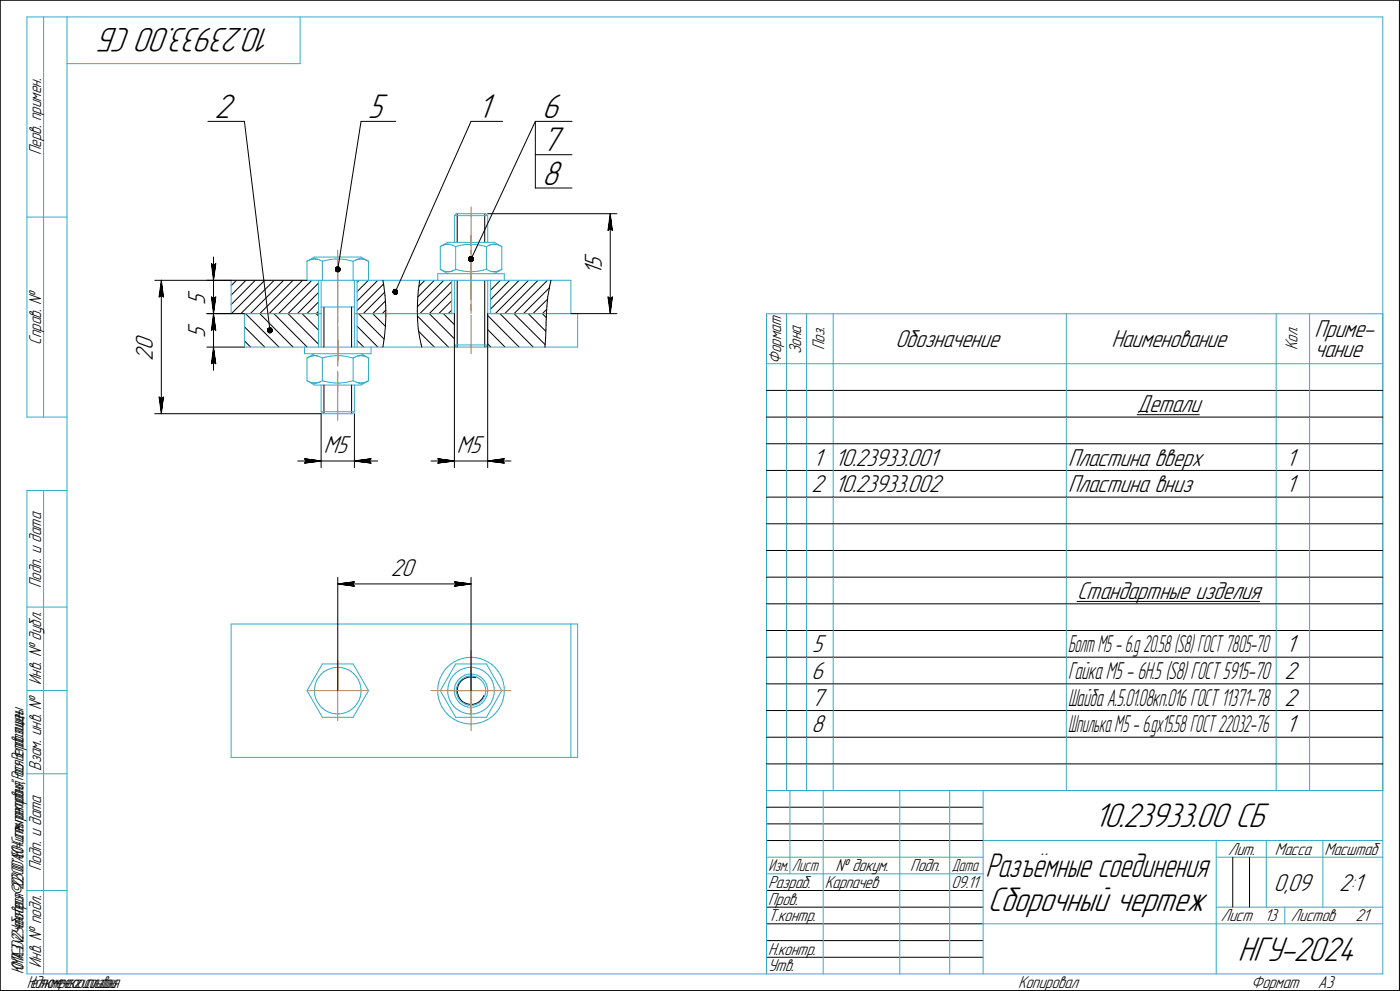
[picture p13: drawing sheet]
<svg xmlns="http://www.w3.org/2000/svg" width="420mm" height="297mm" viewBox="0 0 420 297" stroke-linecap="round" stroke-linejoin="round" font-family="sans-serif">
<defs><g id="words">
<g font-size="10.9">
<text x="81.7" y="8.5" transform="rotate(-180 81.7 8.5)">10.23933.00 СБ</text>
<text x="64.4" y="35.4">2</text>
<text x="110.4" y="35.4">5</text>
<text x="143.4" y="35.4">1</text>
<text x="162.7" y="35.4">6</text>
<text x="162.7" y="45.4">7</text>
<text x="162.7" y="55.4">8</text>
<text x="328.4" y="248.1">10.23933.00 СБ</text>
<text x="296.5" y="273.1">Сборочный чертеж</text>
<text x="371.6" y="288.1">НГУ-2024</text>
</g>
<text font-size="10.7" x="295.8" y="263.1">Разъёмные соединения</text>
<g font-size="7.8">
<text x="180.6" y="82.4" transform="rotate(-90 180.6 82.4)">1</text>
<text x="180.6" y="80.3" transform="rotate(-90 180.6 80.3)">5</text>
<text x="61.6" y="91.4" transform="rotate(-90 61.6 91.4)">5</text>
<text x="61.6" y="101.4" transform="rotate(-90 61.6 101.4)">5</text>
<text x="394.6" y="101.2">Приме-</text>
<text x="45.9" y="105" transform="rotate(-90 45.9 105)">0</text>
<text x="268.8" y="104.1">Обозначение</text>
<text x="333.6" y="104.1">Наименование</text>
<text x="394.6" y="107.1">чание</text>
<text x="45.9" y="108.2" transform="rotate(-90 45.9 108.2)">2</text>
<text x="341.4" y="123.6">Детали</text>
<text x="97.2" y="135.7">M5</text>
<text x="137.2" y="135.7">M5</text>
<text x="244.1" y="139.6">1</text>
<text x="250.6" y="139.6">10.23933.001</text>
<text x="320.6" y="139.6">Пластина вверх</text>
<text x="386.1" y="139.6">1</text>
<text x="243.6" y="147.6">2</text>
<text x="250.6" y="147.6">10.23933.002</text>
<text x="320.6" y="147.6">Пластина вниз</text>
<text x="386.1" y="147.6">1</text>
<text x="117.3" y="172.6">20</text>
<text x="323.3" y="179.6">Стандартные изделия</text>
<text x="243.8" y="195.6">5</text>
<text x="386.1" y="195.6">1</text>
<text x="243.6" y="203.6">6</text>
<text x="385.6" y="203.6">2</text>
<text x="243.6" y="211.6">7</text>
<text x="385.6" y="211.6">2</text>
<text x="243.6" y="219.6">8</text>
<text x="386.1" y="219.6">1</text>
<text x="382.4" y="267.1">0,09</text>
<text x="402" y="267.1">2:1</text>
</g>
<g font-size="7.5">
<text x="320.6" y="195.6">БолтМ5-6.g20.58(S8) ГОСТ 7805-70</text>
<text x="320.6" y="203.6">Гайка М5 - 6H.5 (S8) ГОСТ 5915-70</text>
<text x="320.6" y="211.6">Шайба А.5.01.08кп.016 ГОСТ 11371-78</text>
<text x="320.6" y="219.6">ШпилькаМ5-6.gx15.58 ГОСТ 22032-76</text>
</g>
<g font-size="5.5">
<text x="12.4" y="46.5" transform="rotate(-90 12.4 46.5)">Перв. примен.</text>
<text x="12.4" y="103.4" transform="rotate(-90 12.4 103.4)">Справ. !</text>
<text x="240.5" y="106.2" transform="rotate(-90 240.5 106.2)">Зона</text>
<text x="247.5" y="105" transform="rotate(-90 247.5 105)">Поз.</text>
<text x="389.5" y="105" transform="rotate(-90 389.5 105)">Кол.</text>
<text x="234.5" y="109.1" transform="rotate(-90 234.5 109.1)">Формат</text>
<text x="12.4" y="176.3" transform="rotate(-90 12.4 176.3)">Подп. и дата</text>
<text x="12.4" y="205.4" transform="rotate(-90 12.4 205.4)">Инв. ! дубл.</text>
<text x="12.4" y="231.2" transform="rotate(-90 12.4 231.2)">Взам. инв. !</text>
<text x="368.7" y="256.4">Лит.</text>
<text x="382.7" y="256.4">Масса</text>
<text x="397.6" y="256.4">Масштаб</text>
<text x="12.4" y="261.3" transform="rotate(-90 12.4 261.3)">Подп. и дата</text>
<text x="250.8" y="261.4">! докум.</text>
<text x="273.2" y="261.4">Подп.</text>
<text x="230.6" y="266.4">Разраб.</text>
<text x="247.6" y="266.4">Карпачев</text>
<text x="230.6" y="271.4">Пров.</text>
<text x="230.6" y="276.4">Т.контр.</text>
<text x="366.5" y="276.4">Лист</text>
<text x="379.6" y="276.4">13</text>
<text x="387.5" y="276.4">Листов</text>
<text x="406.9" y="276.4">21</text>
<text x="230.6" y="286.4">Н.контр.</text>
<text x="12.4" y="290.4" transform="rotate(-90 12.4 290.4)">Инв. ! подл.</text>
<text x="230.6" y="291.4">Утв.</text>
<text x="305.6" y="296.4">Копировал</text>
<text x="375.6" y="296.4">Формат</text>
<text x="395.6" y="296.4">A3</text>
</g>
<g font-size="5.4">
<text x="230.7" y="261.4">Изм.</text>
<text x="237.7" y="261.4">Лист</text>
<text x="285.7" y="261.4">Дата</text>
<text x="285.6" y="266.4">09.11</text>
<text x="7.1" y="292.1" transform="rotate(-90 7.1 292.1)">КОМПАС-3Dv22Учебнаяверсия©2023ООО&quot;АСКОН-Системыпроектирования&quot;,Россия.Всеправазащищены.</text>
<text x="8.1" y="296.3">Недлякоммерческогоиспользования</text>
</g>
</g></defs>
<g fill="none" stroke="#33acca" stroke-width=".3">
<path d="M8.1 5.1v120zM8.1 5.1h12zM13.1 5.1v120zM20.1 5.1v287zM20.1 5.1h395zM20.1 19.1h70zM90.1 5.1v14zM415.1 5.1v287zM8.1 65.1h12zM92.2 78.4v5.7zM92.2 78.4l2.2-1.3zM92.2 78.4l.5-.3z"/>
<path d="M92.7 78.1l.3-.1zM93.1 77.9h.1M93.2 77.9h.1M93.2 77.9l.2-.1zM93.6 77.8h.1M93.7 77.7h.1M93.9 77.7h.1M94 77.7h.1M94.1 77.7h.1M94.2 77.7h.1M94.3 77.6h.1M94.4 77.6h.1"/>
<path d="M94.4 77.1h14zM94.4 77.6h.2zM94.6 77.6l.2 .1zM94.8 77.7h.1M94.9 77.7h.1M95 77.7h.1M95 77.7h.1zM95.2 77.7h.1M95.3 77.8h.1M95.2 77.8h.1M95.3 77.8l.5 .1zM95.8 77.9l1 .5z"/>
<path d="M96.8 78.4v5.7zM96.8 78.4l.8-.3zM97.6 78.1l1.5-.2zM99.1 77.9l1.4-.2zM100.5 77.7h1.5zM102 77.7l1.6 .1zM103.6 77.8l1.7 .4zM105.3 78.2l.7 .2zM106 78.4v5.7zM106 78.4h.1M106 78.4l.6-.3zM106.6 78.1l.2-.1z"/>
<path d="M106.9 77.9h.1M107 77.9h.1M107.1 77.9h.1M107.1 77.9l.2-.1zM107.3 77.8h.1zM107.5 77.8h.1M107.6 77.7h.1M107.5 77.7h.1M107.6 77.7h.1zM107.9 77.7h.1M108 77.7h.1M108.2 77.6h.1"/>
<path d="M108.3 77.6h.1M108.3 77.6h.2zM108.4 77.1l2.2 1.3zM108.6 77.7h.1M108.7 77.7h.1M108.8 77.7h.1M109 77.7h.1M109.1 77.7h.1M109.1 77.8h.1M109.1 77.8l.6 .1zM109.7 77.9l.9 .5zM110.6 78.4v5.7z"/>
<path d="M132.2 74v6.8zM132.2 74l.5-.3zM132.2 74l2.2-1.3zM132.7 73.7l.3-.1zM133.1 73.5h.1M133.2 73.5h.1M133.2 73.5l.2-.1zM133.6 73.4h.1M133.7 73.3h.1M133.9 73.3h.1M134 73.3h.1M134.1 73.3h.1"/>
<path d="M134.2 73.3h.1M134.3 73.2h.1M134.4 73.2h.1M134.4 72.7h7zM134.5 73.2h.1M134.5 73.2l.1 .1zM134.6 73.3h.2zM134.8 73.3h.1M134.9 73.3h.1M135 73.3h.1M135 73.3h.1zM135.2 73.3h.1"/>
<path d="M135.3 73.4h.1M135.3 73.4l.5 .1zM135.8 73.5l1 .5zM136.4 64.7v8zM136.4 64.7h10zM136.4 64.7l.6-.6zM136.8 74v6.8zM136.8 74l.9-.3zM137 64.1h8.8zM137.7 73.7l1.5-.3zM139.2 73.4l1.6-.1zM140.8 73.3l.6-.1z"/>
<path d="M141.4 73.2l1 .1zM141.4 72.7h7zM142.4 73.3l1.5 .2zM143.9 73.5l1.6 .3zM145.5 73.8l.5 .2zM145.8 64.1l.6 .6zM146 74v6.8zM146 74h.1M146 74l.6-.3zM146.4 64.7v8zM146.6 73.7l.2-.1zM146.9 73.5h.1"/>
<path d="M147 73.5h.1M147.1 73.5h.1M147.1 73.5l.2-.1zM147.4 73.4h.1M147.5 73.4h.1M147.6 73.3h.1M147.5 73.3h.1M147.6 73.3h.1zM147.9 73.3h.1M148 73.3h.1M148.2 73.2h.1M148.3 73.2h.1"/>
<path d="M148.3 73.2l.2 .1zM148.4 72.7l2.2 1.3zM148.6 73.3h.1M148.7 73.3h.1M148.8 73.3h.1M149 73.3h.1M149.1 73.3h.1M149.1 73.4h.1M149.1 73.4l.6 .1zM149.7 73.5l.9 .5zM150.6 74v6.8zM69.4 84.1v10z"/>
<path d="M69.4 94.1h26.2zM69.4 84.1h22.8zM73.4 94.1v10zM73.4 94.1h22.2zM92.2 84.1h4.6zM95.6 84.1v10zM95.6 94.1h.8zM95.6 94.1v10zM96.4 84.1v20zM96.4 92.1h5zM96.8 84.1h9.2zM101.4 92.1h5z"/>
<path d="M106 84.1h4.6zM106.4 94.1h.8zM106.4 84.1v20zM107.2 94.1h8.6zM107.2 84.1v10zM107.2 94.1v10zM110.6 84.1h4.3zM114.9 84.1h11.1zM115.8 94.1h9.5zM125.3 94.1h10.3zM125.3 94.1h11.1zM126 84.1h5.4z"/>
<path d="M131.4 82.1v2zM131.4 84.1h20zM131.4 82.1h20zM132.2 80.8l.9 .4zM132.2 80.8l2.2 1.3zM133.1 81.2l.5 .2zM133.6 81.4h.1M133.7 81.4h.1M133.8 81.4h.1zM133.9 81.4h.1M134 81.5h.1M134.1 81.5h.1"/>
<path d="M134.2 81.5h.1M134.3 81.5h.2zM134.5 81.5h.1M134.6 81.5h.1M134.7 81.5h.1M134.8 81.5h.1M134.9 81.4h.1M135 81.4h.2zM135.2 81.4h.1M135.3 81.4h.1M135.3 81.4h.2zM135.5 81.4l.2-.1z"/>
<path d="M135.6 84.1v10zM135.7 81.3h.1M135.8 81.3h.1M135.8 81.2h.1M136 81.2l.2-.1zM136.2 81.1l.5-.3zM136.4 84.1v19.4zM136.7 80.8h.1M136.8 80.8l.5 .1zM137.3 80.9l1.6 .4zM138.9 81.3l1.5 .1zM140.4 81.4l1 .1z"/>
<path d="M141.4 81.5h.6zM142 81.5l1.6-.2zM143.6 81.3l1.5-.3zM145.1 81l.9-.2zM146 80.8l.9 .4zM146.4 84.1v19.4zM146.4 94.1h17.6zM146.9 81.2l.6 .2zM147.2 94.1h16.8zM147.2 84.1v10zM147.5 81.4h.1M147.6 81.4h.1"/>
<path d="M147.6 81.4h.2zM147.8 81.4h.1M147.9 81.5h.1M148 81.5h.1M148.1 81.5h.2zM148.3 81.5h.1M148.4 81.5h.1M148.4 82.1l2.2-1.3zM148.5 81.5h.1M148.6 81.5h.1M148.7 81.5h.1M148.8 81.4h.1"/>
<path d="M148.9 81.4h.2zM149.1 81.4h.1M149.2 81.4h.2zM149.4 81.4l.2-.1zM149.6 81.3h.1M149.7 81.2h.1M149.8 81.2l.3-.1zM150.1 81.1l.5-.3zM150.6 80.8h.1M151.4 84.1h14zM151.4 82.1v2zM164 94.1h7.4z"/>
<path d="M164 94.1h9.4zM165.4 84.1h6zM171.4 84.1v10zM173.4 94.1v10zM230.1 94.1v143zM230.1 94.1h185zM236.1 94.1v15zM242.1 94.1v15zM250.1 94.1v15zM320.1 94.1v15zM383.1 94.1v15zM393.1 94.1v15z"/>
<path d="M415.1 94.1v143zM73.4 104.1h18zM91.4 104.1v2zM91.4 106.1h20zM91.4 104.1h20zM92.2 107.4v6.8zM92.2 114.2l.9 .4zM92.2 114.2l2.2 1.3zM92.2 107.4l.5-.3zM92.2 107.4l2.2-1.3zM92.7 107.1l.3-.1zM93.1 106.9h.1"/>
<path d="M93.1 114.6l.5 .2zM93.2 106.9h.1M93.2 106.9l.2-.1zM93.6 106.8h.1M93.6 114.8h.1M93.7 114.8h.1M93.7 106.7h.1M93.9 106.7h.1M93.8 114.9h.1zM94 106.7h.1M93.9 114.9h.1M94.1 106.7h.1"/>
<path d="M94 114.9h.1M94.1 114.9h.1M94.2 106.7h.1M94.3 106.6h.1M94.3 114.9h.1zM94.4 106.6h.1M94.4 115.5h7zM94.4 114.9h.1M94.4 106.6l.2 .1zM94.5 114.9h.1M94.6 114.9h.1zM94.6 106.7h.2z"/>
<path d="M94.7 114.9h.1M94.8 114.9h.1M94.8 106.7h.1M94.9 106.7h.1M94.9 114.9h.1M95 106.7h.1M95 106.7h.1zM95 114.9l.2-.1zM95.2 106.7h.1M95.2 114.8h.1M95.2 106.8h.1M95.3 106.8h.1"/>
<path d="M95.3 106.8l.5 .1zM95.3 114.8h.2zM95.5 114.8l.2-.1zM95.7 114.7h.1M95.8 114.6h.1M95.8 106.9l1 .5zM96 114.6l.2-.1zM96.2 114.5l.5-.3zM96.4 115.5v8zM96.7 114.2h.1M96.8 107.4v6.8zM96.8 114.2l.5 .1z"/>
<path d="M96.8 107.4l.9-.3zM97.3 114.3l1.5 .4zM97.7 107.1l1.5-.3zM98.8 114.7l1.6 .2zM99.2 106.8l1.6-.1zM100.4 114.9h1zM100.8 106.7l.6-.1zM101.4 114.9h.6zM101.4 115.5h7zM101.4 106.6l1 .1zM102 114.9l1.5-.2zM102.4 106.7l1.5 .2z"/>
<path d="M103.5 114.7l1.6-.3zM103.9 106.9l1.6 .3zM105.1 114.4l.9-.2zM105.5 107.2l.5 .2zM106 107.4v6.8zM106 114.2l.9 .4zM106 107.4h.1M106 107.4l.6-.3zM106.4 115.5v8zM106.6 107.1l.2-.1zM106.9 106.9h.1M106.9 114.6l.6 .2z"/>
<path d="M107 106.9h.1M107.1 106.9h.1M107.1 106.9l.2-.1zM107.3 106.8h.1zM107.5 106.8h.1M107.5 114.8h.1M107.6 106.7h.1M107.5 106.7h.1M107.6 114.8h.1M107.6 106.7h.1zM107.7 114.9h.1M107.9 106.7h.1"/>
<path d="M107.8 114.9h.1M107.9 114.9h.1M108 106.7h.1M108 114.9h.1M108.2 106.6h.1M108.1 114.9h.2zM108.3 106.6h.1M108.3 106.6l.2 .1zM108.3 114.9h.1M108.4 114.9h.1M108.4 115.5l2.2-1.3zM108.4 106.1l2.2 1.3z"/>
<path d="M108.5 114.9h.1M108.6 106.7h.1M108.6 114.9h.1M108.7 106.7h.1M108.7 114.9h.1M108.8 106.7h.1M108.8 114.9h.1M109 106.7h.1M108.9 114.9l.2-.1zM109.1 106.7h.1M109.1 114.8h.1M109.1 106.8h.1"/>
<path d="M109.1 106.8l.6 .1zM109.2 114.8h.1M109.3 114.8l.3-.1zM109.6 114.7h.1M109.6 114.6h.1M109.7 114.6h.1M109.7 106.9l.9 .5zM109.8 114.6l.3-.1zM110.1 114.5l.5-.3zM110.6 114.2h.1M110.6 107.4v6.8zM111.4 104.1v2z"/>
<path d="M111.4 104.1h3.5zM114.9 104.1h11.7zM126.6 104.1h10.4zM136.4 103.5l.6 .6zM136.4 103.5h10zM137 104.1h8.8zM145.8 104.1h17.8zM146.4 103.5l-.6 .6zM163.6 104.1h9.8zM230.1 109.1h185zM236.1 109.1v8zM236.1 117.1v8z"/>
<path d="M242.1 109.1v8zM242.1 117.1v8zM250.1 109.1v8zM250.1 117.1v8zM320.1 109.1v8zM320.1 117.1v8zM383.1 109.1v8zM383.1 117.1v8zM393.1 109.1v8zM393.1 117.1v8zM8.1 125.1h12zM96.4 123.5l.6 .6z"/>
<path d="M96.4 123.5h5zM97 124.1h4.4zM101.4 123.5h5zM101.4 124.1h4.4zM105.8 124.1l.6-.6zM236.1 125.1v8zM236.1 133.1v8zM242.1 125.1v8zM242.1 133.1v8zM250.1 125.1v8zM250.1 133.1v8zM320.1 125.1v8z"/>
<path d="M320.1 133.1v8zM383.1 125.1v8zM383.1 133.1v8zM393.1 125.1v8zM393.1 133.1v8zM8.1 147.1v145zM8.1 147.1h12zM13.1 147.1v145zM236.1 141.1v8zM236.1 149.1v8zM236.1 157.1v8zM242.1 141.1v8z"/>
<path d="M242.1 149.1v8zM242.1 157.1v8zM250.1 141.1v8zM250.1 149.1v8zM250.1 157.1v8zM320.1 141.1v8zM320.1 149.1v8zM320.1 157.1v8zM383.1 141.1v8zM383.1 149.1v8zM383.1 157.1v8zM393.1 141.1v8z"/>
<path d="M393.1 149.1v8zM393.1 157.1v8zM236.1 165.1v8zM236.1 173.1v8zM242.1 165.1v8zM242.1 173.1v8zM250.1 165.1v8zM250.1 173.1v8zM320.1 165.1v8zM320.1 173.1v8zM383.1 165.1v8zM383.1 173.1v8z"/>
<path d="M393.1 165.1v8zM393.1 173.1v8zM8.1 182.1h12zM69.4 187.2v40zM69.4 187.2h102zM96.8 199.1l-4.6 8zM96.8 199.1h9.2zM106 199.1l4.6 8zM135.3 199.2l1.1-.7zM136.4 198.5l1.2-.6zM136.8 199.1h9.2zM136.8 199.1l-4.6 8z"/>
<path d="M137.6 197.9l1.2-.4zM138.8 197.5l1.3-.3zM140.1 197.2l1.3-.1zM141.4 197.1h.3zM141.7 197.1l1.3 .2zM143 197.3l1.3 .3zM144.3 197.6l1.2 .4zM145.5 198l1.2 .7zM146 199.1l4.6 8zM146.7 198.7l1 .7zM147.7 199.4l1 .9zM171.4 187.2v40z"/>
<path d="M171.4 187.2h2zM173.4 187.2v40zM236.1 181.1v8zM236.1 189.1v8zM236.1 197.1v8zM242.1 181.1v8zM242.1 189.1v8zM242.1 197.1v8zM250.1 181.1v8zM250.1 189.1v8zM250.1 197.1v8zM320.1 181.1v8z"/>
<path d="M320.1 189.1v8zM320.1 197.1v8zM383.1 181.1v8zM383.1 189.1v8zM383.1 197.1v8zM393.1 181.1v8zM393.1 189.1v8zM393.1 197.1v8zM8.1 207.1h12zM92.2 207.1l4.6 8zM94.4 207.6l.1 1.1zM94.4 207.1v.5z"/>
<path d="M94.5 206.1l-.1 1zM94.5 208.7l.4 1zM94.7 205l-.2 1.1zM94.9 209.7l.4 1zM95.1 204l-.4 1zM95.3 210.7l.7 .8zM95.7 203.1l-.6 .9zM96 211.5l.7 .8zM96.4 202.2l-.7 .9zM96.4 202.2l.8-.7zM96.7 212.3l.9 .7zM96.8 215.1h9.2z"/>
<path d="M97.2 201.5l.9-.5zM97.6 213l.9 .5zM98.1 201l1-.5zM98.5 213.5l1 .4zM99.1 200.5l1.1-.3zM99.5 213.9l1.1 .2zM100.2 200.2h1.1zM100.6 214.1h1.1zM101.3 200.2h1.1zM101.7 214.1l1.1-.1zM102.4 200.2l1 .2zM102.8 214l1-.3z"/>
<path d="M103.4 200.4l1 .4zM103.8 213.7l1-.5zM104.4 200.8l1 .6zM104.8 213.2l.9-.6zM105.4 201.4l.8 .7zM105.7 212.6l.8-.7zM106.2 202.1l.7 .8zM106.9 202.9l.6 .9zM107.2 211l-.7 .9zM107.5 203.8l.5 1zM107.7 210.1l-.5 .9zM108 204.8l.2 1.1z"/>
<path d="M108.1 209.1l-.4 1zM108.2 205.9l.2 1zM108.3 208l-.2 1.1zM108.4 206.9l-.1 1.1zM110.6 207.1l-4.6 8zM131.4 207.1v1.3zM131.4 208.4l.3 1.2zM131.5 205.7l-.1 1.4zM131.7 209.6l.4 1.3zM131.7 204.5l-.2 1.2zM132.1 210.9l.6 1.1zM132.2 207.1l4.6 8z"/>
<path d="M132.2 203.2l-.5 1.3zM132.7 212l.7 1.1zM132.8 202.1l-.6 1.1zM133.4 213.1l.8 1zM133.5 201l-.7 1.1zM134.2 214.1l1 .9zM134.3 200l1-.8zM134.3 200l-.8 1zM134.4 206.8v1.1zM134.4 207.9l.2 1.1zM134.5 205.7l-.1 1.1zM134.6 209l.4 1z"/>
<path d="M134.8 204.7l-.3 1zM135 210l.5 .9zM135.2 215l1.1 .7zM135.3 203.7l-.5 1zM135.5 210.9l.7 .9zM135.9 202.8l-.6 .9zM136.2 211.8l.7 .8zM136.3 215.7l1.1 .6zM136.4 206.7v.9zM136.4 207.6l.2 .9zM136.6 205.7l-.2 1zM136.6 208.5l.3 .8z"/>
<path d="M136.6 202l.9-.7zM136.6 202l-.7 .8zM136.8 215.1h4.6zM136.9 204.9l-.3 .8zM136.9 209.3l.5 .8zM136.9 212.6l1 .6zM137 207.1l.1 .9zM137.1 206.3l-.1 .8zM137.1 208l.2 .8zM137.3 205.4l-.2 .9zM137.3 208.8l.4 .8zM137.4 210.1l.6 .7z"/>
<path d="M137.4 216.3l1.2 .4zM137.4 204.1l-.5 .8zM137.5 201.3l.9-.5zM137.7 204.7l-.4 .7zM137.7 209.6l.6 .7zM137.9 213.2l1 .5zM138 210.8l.7 .6zM138 203.5l.8-.6zM138 203.5l-.6 .6zM138.3 204l.6-.5zM138.3 204l-.6 .7zM138.3 210.3l.6 .5z"/>
<path d="M138.4 200.8l1-.4zM138.6 216.7l1.3 .3zM138.7 211.4l.8 .4zM138.8 202.9l.8-.4zM138.9 213.7l1 .3zM138.9 203.5l.8-.4zM138.9 210.8l.8 .4zM139.4 200.4l1.1-.2zM139.5 211.8l.9 .2zM139.6 202.5l.9-.3zM139.7 203.1l.8-.3zM139.7 211.2l.8 .3z"/>
<path d="M139.9 214l1.1 .1zM139.9 217l1.3 .1zM140.4 212l.9 .1zM140.5 202.2l.9-.1zM140.5 200.2h1.1zM140.5 202.8l.9-.1zM140.5 211.5h.9zM141 214.1h.4zM141.2 217.1h1.3zM141.3 212.1h.9zM141.4 215.1h4.6zM141.4 214.1h1.1z"/>
<path d="M141.4 211.5h.8zM141.4 202.7l.8 .1zM141.5 202.1h.1M141.5 202.1l.9 .2zM141.6 200.2l1.1 .1zM142.2 211.5l.8-.3zM142.2 202.8l.9 .3zM142.2 212.1l.9-.3zM142.4 202.3l.9 .2zM142.5 214.1l1-.3zM142.5 217.1l1.3-.3zM142.7 200.3l1 .2z"/>
<path d="M143 211.2l.8-.4zM143.1 203.1l.7 .4zM143.1 211.8l.9-.4zM143.3 202.5l.8 .4zM143.5 213.8l1-.4zM143.7 200.5l1 .5zM143.8 216.8l1.2-.3zM143.8 210.8l.7-.5zM143.8 203.5l.7 .5zM144 211.4l.7-.5zM144.1 202.9l.7 .6zM144.5 204l.5 .7z"/>
<path d="M144.5 213.4l1-.5zM144.7 201l.9 .6zM144.8 203.5l.6 .7zM145 216.5l1.2-.6zM145 209.6l-.5 .7zM145 204.7l.5 .8zM145.3 210.2l-.6 .7zM145.4 204.2l.5 .8zM145.5 212.9l.8-.8zM145.5 208.8l-.5 .8zM145.5 205.5l.2 .8zM145.6 201.6l.8 .7z"/>
<path d="M145.7 208l-.2 .8zM145.7 206.3l.1 .8zM145.8 207.1l-.1 .9zM145.8 209.4l-.5 .8zM145.9 205l.3 .9zM146.2 208.6l-.4 .8zM146.2 215.9l1.1-.7zM146.2 205.9l.2 .9zM146.3 207.7l-.1 .9zM146.4 206.8l-.1 .9zM146.4 202.3l.8 .9zM147 211.3l-.7 .8z"/>
<path d="M147.2 203.2l.5 .9zM147.3 215.2l1-.8zM147.6 210.4l-.6 .9zM147.7 204.1l.4 1zM148 209.4l-.4 1zM148.1 205.1l.2 1.1zM148.3 208.3l-.3 1.1zM148.3 206.2l.1 1.1zM148.4 207.3l-.1 1zM148.7 200.3l.8 1zM149.2 213.4l-.9 1zM149.5 201.3l.7 1.1z"/>
<path d="M149.9 212.3l-.7 1.1zM150.2 202.4l.5 1.2zM150.5 211.2l-.6 1.1zM150.6 207.1l-4.6 8zM150.7 203.6l.4 1.3zM151 210l-.5 1.2zM151.1 204.9l.2 1.2zM151.3 208.7l-.3 1.3zM151.3 206.1l.1 1.3zM151.4 207.4l-.1 1.3zM236.1 205.1v8zM236.1 213.1v8z"/>
<path d="M242.1 205.1v8zM242.1 213.1v8zM250.1 205.1v8zM250.1 213.1v8zM320.1 205.1v8zM320.1 213.1v8zM383.1 205.1v8zM383.1 213.1v8zM393.1 205.1v8zM393.1 213.1v8zM8.1 232.1h12zM69.4 227.2h102z"/>
<path d="M171.4 227.2h2zM230.1 237.1h185zM230.1 237.1v55zM236.1 221.1v8zM236.1 229.1v8zM237.1 237.1v25zM242.1 221.1v8zM242.1 229.1v8zM247.1 237.1v55zM250.1 221.1v8zM250.1 229.1v8zM270.1 237.1v55z"/>
<path d="M285.1 237.1v55zM295.1 237.1v55zM320.1 221.1v8zM320.1 229.1v8zM383.1 221.1v8zM383.1 229.1v8zM393.1 221.1v8zM393.1 229.1v8zM230.1 257.1h65zM295.1 252.1h120zM365.1 252.1v40zM365.1 257.1h15z"/>
<path d="M380.1 252.1v20zM380.1 257.1h35zM397.1 252.1v20zM8.1 267.1h12zM230.1 262.1h65zM295.1 277.1h70zM365.1 277.1h50zM365.1 272.1h50zM385.7 272.1v5zM8.1 292.1h12zM20.1 292.1h395z"/>
</g>
<g fill="none" stroke="#000" stroke-width=".3">
<path d="M.1 .1v297zM.1 .1h420zM420.1 .1v297zM62.4 36.4h11zM73.4 36.4l7.6 62.7zM108.4 36.4l-7 44.4zM108.4 36.4h10.4zM141.4 36.4l-22.7 51.1zM141.4 36.4h9.5zM160.7 36.4l-19.3 41.3zM160.7 36.4v20zM160.7 36.4h11z"/>
<path d="M160.7 46.4h11zM160.7 56.4h11zM63.5 79.1l.6 .5zM63.5 79.1l.6 5zM64.1 79.6l.7-.5zM64.1 77.1v7zM64.8 79.1l-.7 5zM137.2 64.1v.6zM137.2 64.7v8zM145.5 64.1v.6zM145.5 64.7v8zM146.4 64.1h38.8z"/>
<path d="M182.5 69.1l.7-.5zM183.2 64.1l.6 5zM183.2 68.6l.6 .5zM183.2 64.1l-.7 5zM183.2 64.1v30zM46.4 84.1h45.8zM47.8 89.1l.6-.5zM48.4 84.1l.7 5zM48.4 88.6l.7 .5zM48.4 84.1l-.6 5zM48.4 84.1v40zM62.1 84.1h7.3z"/>
<path d="M62.1 94.1h7.3zM62.1 94.1h11.3zM63.5 99.1l.6-.5zM63.5 89.1l.6 .5zM63.5 89.1l.6 5zM64.1 94.1l-.6 5zM64.1 98.6l.7 .5zM64.1 94.1l.7 5zM64.1 94.1v7zM64.1 84.1v10zM64.1 89.6l.7-.5zM64.1 87.1v7z"/>
<path d="M64.1 94.1v10zM64.8 89.1l-.7 5zM69.4 88.5l4.4-4.4zM69.4 85.7l1.6-1.6zM69.5 94.1l10-10zM72.3 94.1l10-10zM73.4 98l6.1 6.1zM73.7 94.1l10 10zM75.1 94.1l10-10zM76.6 84.1l-7.2 7.3zM78 94.1l10-10zM78 94.1l10 10z"/>
<path d="M80.8 94.1l10-10zM82.2 94.1l10 10zM83.6 94.1l10-10zM86.4 94.1l9.2-9.2zM86.4 94.1l9.2 9.1zM90.7 94.1l4.9 4.9zM92.1 94.1l3.5-3.5zM94.9 94.1l.7-.7zM94.9 94.1l.7 .6zM95.6 87.8l-6.3 6.3zM97.2 92.1v12zM105.5 92.1v12z"/>
<path d="M107.2 93.1l7.9-7.9zM107.2 90.3l6.2-6.2zM107.2 87.5l3.4-3.4zM107.2 97.8l6.2 6.3zM107.7 94.1l7.6 7.6zM107.7 84.1l-.5 .6zM111.9 94.1l3.8-3.8zM111.9 94.1l3.8 3.8zM114.7 94.1l1.1-1.1zM114.9 84.1l.3 1.4zM115.2 85.5l.4 3.1zM115.4 87.7l-6.3 6.4z"/>
<path d="M115.6 88.6l.2 3.1zM115.7 97.9l-.3 3.1zM115.8 91.7v3.1zM115.8 94.8l-.1 3.1zM125.3 92l7.9-7.9zM125.3 94.7l9.3 9.4zM125.3 93.3v2.8zM125.3 90.3v3zM125.3 96.1l.3 2.6zM125.4 89.1l5-5zM125.6 87.2l-.3 3.1zM125.6 98.7l.3 2.4z"/>
<path d="M125.6 99.4l4.8 4.7zM125.7 85.9l1.9-1.8zM126 84.1l-.4 3.1zM126 94.1l9.6-9.6zM128.9 94.1l6.7-6.7zM128.9 94.1l7.5 7.5zM131.7 94.1l3.9-3.9zM133.1 94.1l3.3 3.3zM134.5 94.1l1.1-1.1zM136.4 94.1v10zM137.2 84.1v19.4zM145.5 84.1v19.4z"/>
<path d="M146.4 98.8l5.2 5.3zM146.4 94.6l9.4 9.5zM146.4 94.1v10zM147.2 87.1l3-3zM147.2 84.2l.2-.1zM148.7 94.1l10-10zM150.1 94.1l10 10zM151.5 94.1l10-10zM153 84.1l-5.8 5.8zM154.3 94.1l10-10zM154.3 94.1l9.4 9.3zM155.8 84.1l-8.6 8.7z"/>
<path d="M157.1 94.1l7.8-7.7zM158.6 94.1l5.2 5.3zM160 94.1l4.4-4.4zM162.8 94.1l1.3-1.3zM162.8 94.1l1.2 1.1zM163.9 98.8l-.1 2.5zM163.9 97.5v1.3zM163.9 96.7v.8zM164 95.9l-.1 .8zM164 95v.9zM164 93.7v1.3zM164.2 91.8l-.2 1.9z"/>
<path d="M164.4 89l-.2 2.8zM164.9 86.4l-.5 2.6zM164.9 86.4h.1M164.9 86.1v.2zM165 85.7l-.1 .4zM165.2 84.8l-.2 .9zM165.4 84.1l-.2 .7zM171.4 94.1h13.8zM182.5 89.1l.7 5zM182.5 89.1l.7 .5zM183.2 89.6l.6-.5zM183.8 89.1l-.6 5z"/>
<path d="M47.8 119.1l.6 5zM47.8 119.1l.6 .5zM48.4 119.6l.7-.5zM49.1 119.1l-.7 5zM62.1 104.1h11.3zM63.5 109.1l.6-.5zM64.1 104.1l-.6 5zM64.1 108.6l.7 .5zM64.1 104.1l.7 5zM64.1 104.1v7zM73.4 102.2l1.8 1.9zM97.2 115.5v8z"/>
<path d="M105.5 115.5v8zM107.2 102.1l2 2zM115.4 101l-.5 3.1zM125.9 101.1l.5 2.2zM126.4 103.3l.2 .8zM136.4 104.1v36.2zM137.2 103.5v.6zM145.5 103.5v.6zM146.4 103.1l1 1zM146.4 104.1v36.2zM163.8 101.3l-.2 2.8zM230.1 117.1h6z"/>
<path d="M236.1 117.1h6zM242.1 117.1h8zM250.1 117.1h70zM320.1 117.1h63zM383.1 117.1h10zM393.1 117.1h22zM46.4 124.1h50zM89.4 138.3h7zM91.4 137.6l5 .7zM91.4 137.6l.5 .7zM91.4 138.9l5-.6zM91.9 138.3l-.5 .6z"/>
<path d="M96.4 124.1v16.2zM96.4 138.3h10zM97.2 123.5v.6zM105.5 123.5v.6zM106.4 124.1v16.2zM106.4 138.3l5 .6zM106.4 138.3l5-.7zM106.4 138.3h7zM110.9 138.3l.5 .6zM111.4 137.6l-.5 .7zM129.4 138.3h7zM131.4 137.6l5 .7z"/>
<path d="M131.4 137.6l.5 .7zM131.4 138.9l5-.6zM131.9 138.3l-.5 .6zM136.4 138.3h10zM146.4 138.3l5 .6zM146.4 138.3l5-.7zM146.4 138.3h7zM150.9 138.3l.5 .6zM151.4 137.6l-.5 .7zM230.1 125.1h6zM230.1 133.1h6zM236.1 125.1h6z"/>
<path d="M236.1 133.1h6zM242.1 125.1h8zM242.1 133.1h8zM250.1 125.1h70zM250.1 133.1h70zM320.1 125.1h63zM320.1 133.1h63zM341.3 124.4h18.7zM383.1 125.1h10zM383.1 133.1h10zM393.1 125.1h22zM393.1 133.1h22z"/>
<path d="M230.1 141.1h6zM230.1 149.1h6zM230.1 157.1h6zM236.1 141.1h6zM236.1 149.1h6zM236.1 157.1h6zM242.1 141.1h8zM242.1 149.1h8zM242.1 157.1h8zM250.1 141.1h70zM250.1 149.1h70zM250.1 157.1h70z"/>
<path d="M320.1 141.1h63zM320.1 149.1h63zM320.1 157.1h63zM383.1 141.1h10zM383.1 149.1h10zM383.1 157.1h10zM393.1 141.1h22zM393.1 149.1h22zM393.1 157.1h22zM101.4 173.1v34zM101.4 175.1l5-.6zM101.4 175.1l5 .7z"/>
<path d="M101.4 175.1h40zM105.9 175.1l.5 .7zM106.4 174.5l-.5 .6zM136.4 175.8l5-.7zM136.4 174.5l.5 .6zM136.4 174.5l5 .6zM136.9 175.1l-.5 .7zM141.4 173.1v34zM230.1 165.1h6zM230.1 173.1h6zM236.1 165.1h6zM236.1 173.1h6z"/>
<path d="M242.1 165.1h8zM242.1 173.1h8zM250.1 165.1h70zM250.1 173.1h70zM320.1 165.1h63zM320.1 173.1h63zM383.1 165.1h10zM383.1 173.1h10zM393.1 165.1h22zM393.1 173.1h22zM230.1 181.1h6zM230.1 189.1h6z"/>
<path d="M230.1 197.1h6zM236.1 181.1h6zM236.1 189.1h6zM236.1 197.1h6zM242.1 181.1h8zM242.1 189.1h8zM242.1 197.1h8zM250.1 181.1h70zM250.1 189.1h70zM250.1 197.1h70zM320.1 181.1h63zM320.1 189.1h63z"/>
<path d="M320.1 197.1h63zM323.3 180.4h54.8zM383.1 181.1h10zM383.1 189.1h10zM383.1 197.1h10zM393.1 181.1h22zM393.1 189.1h22zM393.1 197.1h22zM137.3 206.8v.8zM137.3 207.6l.2 .8zM137.4 205.9l-.1 .9zM137.5 208.4l.3 .8z"/>
<path d="M137.8 205.1l-.4 .8zM137.8 209.2l.5 .6zM138.2 204.5l.7-.6zM138.2 204.5l-.4 .6zM138.3 209.8l.6 .6zM138.9 203.9l.6-.4zM138.9 210.4l.7 .5zM139.5 203.5l.8-.3zM139.6 210.9l.8 .3zM140.3 203.2l.8-.2zM140.4 211.2l.8 .1zM141.1 203l.9 .1z"/>
<path d="M141.2 211.3l.8-.1zM142 203.1l.8 .1zM142 211.2l.8-.2zM142.8 211l.8-.3zM143.6 210.7l.6-.6zM144.8 209.5l-.6 .6zM145.2 208.8l-.4 .7zM145.3 208.6l-.1 .2zM230.1 205.1h6zM230.1 213.1h6zM236.1 205.1h6zM236.1 213.1h6z"/>
<path d="M242.1 205.1h8zM242.1 213.1h8zM250.1 205.1h70zM250.1 213.1h70zM320.1 205.1h63zM320.1 213.1h63zM383.1 205.1h10zM383.1 213.1h10zM393.1 205.1h22zM393.1 213.1h22zM230.1 221.1h6zM230.1 229.1h6z"/>
<path d="M236.1 221.1h6zM236.1 229.1h6zM242.1 221.1h8zM242.1 229.1h8zM250.1 221.1h70zM250.1 229.1h70zM320.1 221.1h63zM320.1 229.1h63zM383.1 221.1h10zM383.1 229.1h10zM393.1 221.1h22zM393.1 229.1h22z"/>
<path d="M230.1 247.1h65zM230.1 252.1h65zM230.1 242.1h65zM370 257.1v15zM375.1 257.1v15zM230.1 267.1h65zM230.1 272.1h65zM230.1 277.1h65zM.1 297.1h420zM230.1 282.1h65zM230.1 287.1h65z"/>
</g>
<g fill="none" stroke="#ff8000" stroke-width=".3">
<path d="M101.4 75.1v5.2zM141.4 78.3v11.5zM141.4 75.1v1.7zM141.4 62.1v11.5zM141.4 78.8v5.3zM141.4 70.7v5.3zM101.4 82.1v12zM101.4 98.3v11.6zM101.4 95.1v1.7zM101.4 82.1v11.5zM101.4 94.1v10zM141.4 94.5v11.6z"/>
<path d="M141.4 91.4v1.6zM141.4 84.1v10zM141.4 80.1v6zM101.4 112.2v5.3zM101.4 104.1v5.3zM101.4 102.1v6zM101.4 114.5v11.6zM101.4 111.3v1.7zM101.4 198.2v8.9zM141.4 195.2v11.9zM92.4 207.1h9zM101.4 207.1h9z"/>
<path d="M101.4 207.1v9.1zM129.4 207.1h12zM134.4 207.1h7zM141.4 207.1h12zM141.4 207.1v12.1zM141.4 207.1h7zM141.4 207.1v7zM141.4 200.2v6.9z"/>
</g>
<g fill="#fff" stroke="#fff" stroke-width=".3">
<path d="M56 86.8h7.1zM56 86.8h7.1zM56 86.9h7.1zM56 86.9h7.1zM56 87h7.1zM56 87h7.1zM56 87h7.1zM56 87.1h7.1zM56 87.1h7.1zM56 87.2h7.1zM56 87.2h7.1zM56 87.2h7.1zM56 87.3h7.1zM56 87.3h7.1zM56 87.4h7.1zM56 87.4h7.1zM56 87.5h7.1zM56 87.5h7.1zM56 87.5h7.1zM56 87.6h7.1zM56 87.6h7.1zM56 87.7h7.1zM56 87.7h7.1zM56 87.8h7.1zM56 87.8h7.1zM56 87.8h7.1zM56 87.9h7.1zM56 87.9h7.1zM56 88h7.1zM56 88h7.1zM56 88.1h7.1zM56 88.1h7.1zM56 88.1h7.1zM56 88.2h7.1zM56 88.2h7.1zM56 88.3h7.1zM56 88.3h7.1zM56 88.3h7.1zM56 88.4h7.1zM56 88.4h7.1zM56 88.5h7.1zM56 88.5h7.1zM56 88.6h7.1zM56 88.6h7.1zM56 88.6h7.1zM56 88.7h7.1zM56 88.7h7.1zM56 88.8h7.1zM56 88.8h7.1zM56 88.9h7.1zM56 88.9h7.1zM56 88.9h7.1zM56 89h7.1zM56 89h7.1zM56 89.1h7.1zM56 89.1h7.1zM56 89.2h7.1zM56 89.2h7.1zM56 89.2h7.1zM56 89.3h7.1zM56 89.3h7.1zM56 89.4h7.1zM56 89.4h7.1zM56 89.5h7.1zM56 89.5h7.1zM56 89.5h7.1zM56 89.6h7.1zM56 89.6h7.1zM56 89.7h7.1zM56 89.7h7.1zM56 89.7h7.1zM56 89.8h7.1zM56 89.8h7.1zM56 89.9h7.1zM56 89.9h7.1zM56 90h7.1zM56 90h7.1zM56 90h7.1zM56 90.1h7.1zM56 90.1h7.1zM56 90.2h7.1zM56 90.2h7.1zM56 90.3h7.1zM56 90.3h7.1zM56 90.3h7.1zM56 90.4h7.1zM56 90.4h7.1zM56 90.5h7.1zM56 90.5h7.1zM56 90.6h7.1zM56 90.6h7.1zM56 90.6h7.1zM56 90.7h7.1zM56 90.7h7.1zM56 90.8h7.1zM56 90.8h7.1zM56 90.8h7.1zM56 90.9h7.1zM56 90.9h7.1zM56 91h7.1zM56 91h7.1zM56 91.1h7.1zM56 91.1h7.1zM56 91.1h7.1zM56 91.2h7.1zM56 91.2h7.1zM56 91.3h7.1zM56 91.3h7.1zM56 91.4h7.1z"/>
<path d="M62.9 78.6h2.4zM62.9 78.6h2.4zM62.9 78.7h2.4zM62.9 78.7h2.4zM62.9 78.7h2.4zM62.9 78.8h2.4zM62.9 78.8h2.4zM62.9 78.9h2.4zM62.9 78.9h2.4zM62.9 79h2.4zM62.9 79h2.4zM62.9 79h2.4zM62.9 79.1h2.4zM62.9 79.1h2.4zM62.9 79.2h2.4zM63 79.2h2.3zM63 79.2h2.2zM63 79.3h2.2zM63 79.3h2.2zM63 79.4h2.2zM63 79.4h2.2zM63 79.5h2.2zM63 79.5h2.2zM63 79.5h2.2zM63 79.6h2.2zM63 79.6h2.2zM63 79.7h2.2zM63 79.7h2.2zM63 79.8h2.2zM63 79.8h2.2zM63.1 79.8h2.1zM63.1 79.9h2.1zM63.1 79.9h2.1zM63.1 80h2.1zM63.1 80h2.1zM63.1 80.1h2.1zM63.1 80.1h2.1zM63.1 80.1h2.1zM63.1 80.2h2.1zM63.1 80.2h2.1zM63.1 80.3h2zM63.1 80.3h2zM63.1 80.3h2zM63.1 80.4h2zM63.1 80.4h2zM63.2 80.5h1.9zM63.2 80.5h1.9zM63.2 80.6h1.9zM63.2 80.6h1.9zM63.2 80.6h1.9zM63.2 80.7h1.9zM63.2 80.7h1.9zM63.2 80.8h1.9zM63.2 80.8h1.9zM63.2 80.9h1.9zM63.2 80.9h1.9zM63.2 80.9h1.8zM63.2 81h1.8zM63.2 81h1.8zM63.2 81.1h1.8zM63.2 81.1h1.8zM63.2 81.2h1.8zM63.2 81.2h1.8zM63.2 81.2h1.8zM63.2 81.3h1.8zM63.2 81.3h1.8zM63.2 81.4h1.8zM63.3 81.4h1.7zM63.3 81.4h1.7zM63.3 81.5h1.7zM63.3 81.5h1.7zM63.3 81.6h1.7zM63.3 81.6h1.6zM63.3 81.7h1.6zM63.3 81.7h1.6zM63.3 81.7h1.6zM63.3 81.8h1.6zM63.3 81.8h1.6zM63.3 81.9h1.6zM63.3 81.9h1.6zM63.3 82h1.6zM63.4 82h1.5zM63.4 82h1.5zM63.4 82.1h1.5zM63.4 82.1h1.5zM63.4 82.2h1.5zM63.4 82.2h1.5zM63.4 82.3h1.5zM63.4 82.3h1.5zM63.4 82.3h1.5zM63.4 82.4h1.5zM63.5 82.4h1.3zM63.5 82.5h1.3zM63.5 82.5h1.3zM63.5 82.5h1.3zM63.5 82.6h1.2zM63.5 82.6h1.2zM63.5 82.7h1.2zM63.6 82.7h1.1zM63.6 82.8h1.1zM63.6 82.8h1zM63.6 82.8h1zM63.6 82.9h1zM63.7 82.9h.9zM63.7 83h.9zM63.7 83h.9zM63.7 83.1h.9zM63.7 83.1h.8zM63.8 83.1h.7zM63.8 83.2h.7zM63.8 83.2h.7zM63.8 83.3h.7zM63.8 83.3h.6zM63.8 83.4h.6zM63.8 83.4h.6zM63.8 83.4h.6zM63.9 83.5h.4zM63.9 83.5h.4zM63.9 83.6h.4zM63.9 83.6h.4zM63.9 83.7h.4zM64 83.7h.3zM64 83.7h.3zM64 83.8h.2zM64 83.8h.2zM64 83.9h.2z"/>
<path d="M64 94.3h.2zM64 94.3h.2zM64 94.4h.2zM64 94.4h.3zM64 94.4h.3zM63.9 94.5h.4zM63.9 94.5h.4zM63.9 94.6h.4zM63.9 94.6h.4zM63.9 94.7h.4zM63.8 94.7h.6zM63.8 94.7h.6zM63.8 94.8h.6zM63.8 94.8h.6zM63.8 94.9h.7zM63.8 94.9h.7zM63.8 95h.7zM63.8 95h.7zM63.7 95h.8zM63.7 95.1h.9zM63.7 95.1h.9zM63.7 95.2h.9zM63.7 95.2h.9zM63.6 95.2h1zM63.6 95.3h1zM63.6 95.3h1zM63.6 95.4h1.1zM63.6 95.4h1.1zM63.5 95.5h1.2zM63.5 95.5h1.2zM63.5 95.5h1.2zM63.5 95.6h1.3zM63.5 95.6h1.3zM63.5 95.7h1.3zM63.5 95.7h1.3zM63.4 95.8h1.5zM63.4 95.8h1.5zM63.4 95.8h1.5zM63.4 95.9h1.5zM63.4 95.9h1.5zM63.4 96h1.5zM63.4 96h1.5zM63.4 96.1h1.5zM63.4 96.1h1.5zM63.4 96.1h1.5zM63.3 96.2h1.6zM63.3 96.2h1.6zM63.3 96.3h1.6zM63.3 96.3h1.6zM63.3 96.4h1.6zM63.3 96.4h1.6zM63.3 96.4h1.6zM63.3 96.5h1.6zM63.3 96.5h1.6zM63.3 96.6h1.7zM63.3 96.6h1.7zM63.3 96.6h1.7zM63.3 96.7h1.7zM63.3 96.7h1.7zM63.2 96.8h1.8zM63.2 96.8h1.8zM63.2 96.9h1.8zM63.2 96.9h1.8zM63.2 96.9h1.8zM63.2 97h1.8zM63.2 97h1.8zM63.2 97.1h1.8zM63.2 97.1h1.8zM63.2 97.2h1.8zM63.2 97.2h1.8zM63.2 97.2h1.9zM63.2 97.3h1.9zM63.2 97.3h1.9zM63.2 97.4h1.9zM63.2 97.4h1.9zM63.2 97.5h1.9zM63.2 97.5h1.9zM63.2 97.5h1.9zM63.2 97.6h1.9zM63.2 97.6h1.9zM63.2 97.7h1.9zM63.1 97.7h2zM63.1 97.7h2zM63.1 97.8h2zM63.1 97.8h2zM63.1 97.9h2zM63.1 97.9h2.1zM63.1 98h2.1zM63.1 98h2.1zM63.1 98h2.1zM63.1 98.1h2.1zM63.1 98.1h2.1zM63.1 98.2h2.1zM63.1 98.2h2.1zM63.1 98.3h2.1zM63.1 98.3h2.1zM63 98.3h2.2zM63 98.4h2.2zM63 98.4h2.2zM63 98.5h2.2zM63 98.5h2.2zM63 98.6h2.2zM63 98.6h2.2zM63 98.6h2.2zM63 98.7h2.2zM63 98.7h2.2zM63 98.8h2.2zM63 98.8h2.2zM63 98.8h2.2zM63 98.9h2.2zM63 98.9h2.3zM62.9 99h2.4zM62.9 99h2.4zM62.9 99.1h2.4zM62.9 99.1h2.4zM62.9 99.1h2.4zM62.9 99.2h2.4zM62.9 99.2h2.4zM62.9 99.3h2.4zM62.9 99.3h2.4zM62.9 99.4h2.4zM62.9 99.4h2.4zM62.9 99.4h2.4zM62.9 99.5h2.4zM62.9 99.5h2.4z"/>
<path d="M56 96.8h7.1zM56 96.8h7.1zM56 96.9h7.1zM56 96.9h7.1zM56 96.9h7.1zM56 97h7.1zM56 97h7.1zM56 97.1h7.1zM56 97.1h7.1zM56 97.2h7.1zM56 97.2h7.1zM56 97.2h7.1zM56 97.3h7.1zM56 97.3h7.1zM56 97.4h7.1zM56 97.4h7.1zM56 97.5h7.1zM56 97.5h7.1zM56 97.5h7.1zM56 97.6h7.1zM56 97.6h7.1zM56 97.7h7.1zM56 97.7h7.1zM56 97.7h7.1zM56 97.8h7.1zM56 97.8h7.1zM56 97.9h7.1zM56 97.9h7.1zM56 98h7.1zM56 98h7.1zM56 98h7.1zM56 98.1h7.1zM56 98.1h7.1zM56 98.2h7.1zM56 98.2h7.1zM56 98.3h7.1zM56 98.3h7.1zM56 98.3h7.1zM56 98.4h7.1zM56 98.4h7.1zM56 98.5h7.1zM56 98.5h7.1zM56 98.6h7.1zM56 98.6h7.1zM56 98.6h7.1zM56 98.7h7.1zM56 98.7h7.1zM56 98.8h7.1zM56 98.8h7.1zM56 98.8h7.1zM56 98.9h7.1zM56 98.9h7.1zM56 99h7.1zM56 99h7.1zM56 99.1h7.1zM56 99.1h7.1zM56 99.1h7.1zM56 99.2h7.1zM56 99.2h7.1zM56 99.3h7.1zM56 99.3h7.1zM56 99.4h7.1zM56 99.4h7.1zM56 99.4h7.1zM56 99.5h7.1zM56 99.5h7.1zM56 99.6h7.1zM56 99.6h7.1zM56 99.7h7.1zM56 99.7h7.1zM56 99.7h7.1zM56 99.8h7.1zM56 99.8h7.1zM56 99.9h7.1zM56 99.9h7.1zM56 99.9h7.1zM56 100h7.1zM56 100h7.1zM56 100.1h7.1zM56 100.1h7.1zM56 100.2h7.1zM56 100.2h7.1zM56 100.2h7.1zM56 100.3h7.1zM56 100.3h7.1zM56 100.4h7.1zM56 100.4h7.1zM56 100.5h7.1zM56 100.5h7.1zM56 100.5h7.1zM56 100.6h7.1zM56 100.6h7.1zM56 100.7h7.1zM56 100.7h7.1zM56 100.8h7.1zM56 100.8h7.1zM56 100.8h7.1zM56 100.9h7.1zM56 100.9h7.1zM56 101h7.1zM56 101h7.1zM56 101h7.1zM56 101.1h7.1zM56 101.1h7.1zM56 101.2h7.1zM56 101.2h7.1zM56 101.3h7.1zM56 101.3h7.1zM56 101.3h7.1z"/>
<path d="M64 104.3h.2zM64 104.4h.2zM64 104.4h.2zM64 104.4h.3zM64 104.5h.3zM63.9 104.5h.4zM63.9 104.6h.4zM63.9 104.6h.4zM63.9 104.6h.4zM63.9 104.7h.4zM63.8 104.7h.6zM63.8 104.8h.6zM63.8 104.8h.6zM63.8 104.9h.6zM63.8 104.9h.7zM63.8 104.9h.7zM63.8 105h.7zM63.8 105h.7zM63.7 105.1h.8zM63.7 105.1h.9zM63.7 105.2h.9zM63.7 105.2h.9zM63.7 105.2h.9zM63.6 105.3h1zM63.6 105.3h1zM63.6 105.4h1zM63.6 105.4h1.1zM63.6 105.5h1.1zM63.5 105.5h1.2zM63.5 105.5h1.2zM63.5 105.6h1.2zM63.5 105.6h1.3zM63.5 105.7h1.3zM63.5 105.7h1.3zM63.5 105.7h1.3zM63.4 105.8h1.5zM63.4 105.8h1.5zM63.4 105.9h1.5zM63.4 105.9h1.5zM63.4 106h1.5zM63.4 106h1.5zM63.4 106h1.5zM63.4 106.1h1.5zM63.4 106.1h1.5zM63.4 106.2h1.5zM63.3 106.2h1.6zM63.3 106.3h1.6zM63.3 106.3h1.6zM63.3 106.3h1.6zM63.3 106.4h1.6zM63.3 106.4h1.6zM63.3 106.5h1.6zM63.3 106.5h1.6zM63.3 106.6h1.7zM63.3 106.6h1.7zM63.3 106.6h1.7zM63.3 106.7h1.7zM63.3 106.7h1.7zM63.3 106.8h1.7zM63.2 106.8h1.8zM63.2 106.8h1.8zM63.2 106.9h1.8zM63.2 106.9h1.8zM63.2 107h1.8zM63.2 107h1.8zM63.2 107.1h1.8zM63.2 107.1h1.8zM63.2 107.1h1.8zM63.2 107.2h1.8zM63.2 107.2h1.9zM63.2 107.3h1.9zM63.2 107.3h1.9zM63.2 107.4h1.9zM63.2 107.4h1.9zM63.2 107.4h1.9zM63.2 107.5h1.9zM63.2 107.5h1.9zM63.2 107.6h1.9zM63.2 107.6h1.9zM63.2 107.7h1.9zM63.2 107.7h1.9zM63.1 107.7h2zM63.1 107.8h2zM63.1 107.8h2zM63.1 107.9h2zM63.1 107.9h2.1zM63.1 107.9h2.1zM63.1 108h2.1zM63.1 108h2.1zM63.1 108.1h2.1zM63.1 108.1h2.1zM63.1 108.2h2.1zM63.1 108.2h2.1zM63.1 108.2h2.1zM63.1 108.3h2.1zM63 108.3h2.2zM63 108.4h2.2zM63 108.4h2.2zM63 108.5h2.2zM63 108.5h2.2zM63 108.5h2.2zM63 108.6h2.2zM63 108.6h2.2zM63 108.7h2.2zM63 108.7h2.2zM63 108.8h2.2zM63 108.8h2.2zM63 108.8h2.2zM63 108.9h2.2zM63 108.9h2.3zM62.9 109h2.4zM62.9 109h2.4zM62.9 109.1h2.4zM62.9 109.1h2.4zM62.9 109.1h2.4zM62.9 109.2h2.4zM62.9 109.2h2.4zM62.9 109.3h2.4zM62.9 109.3h2.4zM62.9 109.3h2.4zM62.9 109.4h2.4zM62.9 109.4h2.4zM62.9 109.5h2.4zM62.9 109.5h2.4z"/>
<path d="M62.9 88.6h2.4zM62.9 88.6h2.4zM62.9 88.6h2.4zM62.9 88.7h2.4zM62.9 88.7h2.4zM62.9 88.8h2.4zM62.9 88.8h2.4zM62.9 88.9h2.4zM62.9 88.9h2.4zM62.9 88.9h2.4zM62.9 89h2.4zM62.9 89h2.4zM62.9 89.1h2.4zM62.9 89.1h2.4zM62.9 89.2h2.4zM63 89.2h2.3zM63 89.2h2.2zM63 89.3h2.2zM63 89.3h2.2zM63 89.4h2.2zM63 89.4h2.2zM63 89.5h2.2zM63 89.5h2.2zM63 89.5h2.2zM63 89.6h2.2zM63 89.6h2.2zM63 89.7h2.2zM63 89.7h2.2zM63 89.7h2.2zM63 89.8h2.2zM63.1 89.8h2.1zM63.1 89.9h2.1zM63.1 89.9h2.1zM63.1 90h2.1zM63.1 90h2.1zM63.1 90h2.1zM63.1 90.1h2.1zM63.1 90.1h2.1zM63.1 90.2h2.1zM63.1 90.2h2.1zM63.1 90.3h2zM63.1 90.3h2zM63.1 90.3h2zM63.1 90.4h2zM63.1 90.4h2zM63.2 90.5h1.9zM63.2 90.5h1.9zM63.2 90.6h1.9zM63.2 90.6h1.9zM63.2 90.6h1.9zM63.2 90.7h1.9zM63.2 90.7h1.9zM63.2 90.8h1.9zM63.2 90.8h1.9zM63.2 90.8h1.9zM63.2 90.9h1.9zM63.2 90.9h1.8zM63.2 91h1.8zM63.2 91h1.8zM63.2 91.1h1.8zM63.2 91.1h1.8zM63.2 91.1h1.8zM63.2 91.2h1.8zM63.2 91.2h1.8zM63.2 91.3h1.8zM63.2 91.3h1.8zM63.2 91.4h1.8zM63.3 91.4h1.7zM63.3 91.4h1.7zM63.3 91.5h1.7zM63.3 91.5h1.7zM63.3 91.6h1.7zM63.3 91.6h1.6zM63.3 91.7h1.6zM63.3 91.7h1.6zM63.3 91.7h1.6zM63.3 91.8h1.6zM63.3 91.8h1.6zM63.3 91.9h1.6zM63.3 91.9h1.6zM63.3 91.9h1.6zM63.4 92h1.5zM63.4 92h1.5zM63.4 92.1h1.5zM63.4 92.1h1.5zM63.4 92.2h1.5zM63.4 92.2h1.5zM63.4 92.2h1.5zM63.4 92.3h1.5zM63.4 92.3h1.5zM63.4 92.4h1.5zM63.5 92.4h1.3zM63.5 92.5h1.3zM63.5 92.5h1.3zM63.5 92.5h1.3zM63.5 92.6h1.2zM63.5 92.6h1.2zM63.5 92.7h1.2zM63.6 92.7h1.1zM63.6 92.8h1.1zM63.6 92.8h1zM63.6 92.8h1zM63.6 92.9h1zM63.7 92.9h.9zM63.7 93h.9zM63.7 93h.9zM63.7 93h.9zM63.7 93.1h.8zM63.8 93.1h.7zM63.8 93.2h.7zM63.8 93.2h.7zM63.8 93.3h.7zM63.8 93.3h.6zM63.8 93.3h.6zM63.8 93.4h.6zM63.8 93.4h.6zM63.9 93.5h.4zM63.9 93.5h.4zM63.9 93.6h.4zM63.9 93.6h.4zM63.9 93.6h.4zM64 93.7h.3zM64 93.7h.3zM64 93.8h.2zM64 93.8h.2zM64 93.9h.2z"/>
<path d="M40.3 100h7.1zM40.3 100h7.1zM40.3 100.1h7.1zM40.3 100.1h7.1zM40.3 100.2h7.1zM40.3 100.2h7.1zM40.3 100.2h7.1zM40.3 100.3h7.1zM40.3 100.3h7.1zM40.3 100.4h7.1zM40.3 100.4h7.1zM40.3 100.5h7.1zM40.3 100.5h7.1zM40.3 100.5h7.1zM40.3 100.6h7.1zM40.3 100.6h7.1zM40.3 100.7h7.1zM40.3 100.7h7.1zM40.3 100.8h7.1zM40.3 100.8h7.1zM40.3 100.8h7.1zM40.3 100.9h7.1zM40.3 100.9h7.1zM40.3 101h7.1zM40.3 101h7.1zM40.3 101h7.1zM40.3 101.1h7.1zM40.3 101.1h7.1zM40.3 101.2h7.1zM40.3 101.2h7.1zM40.3 101.3h7.1zM40.3 101.3h7.1zM40.3 101.3h7.1zM40.3 101.4h7.1zM40.3 101.4h7.1zM40.3 101.5h7.1zM40.3 101.5h7.1zM40.3 101.6h7.1zM40.3 101.6h7.1zM40.3 101.6h7.1zM40.3 101.7h7.1zM40.3 101.7h7.1zM40.3 101.8h7.1zM40.3 101.8h7.1zM40.3 101.9h7.1zM40.3 101.9h7.1zM40.3 101.9h7.1zM40.3 102h7.1zM40.3 102h7.1zM40.3 102.1h7.1zM40.3 102.1h7.1zM40.3 102.2h7.1zM40.3 102.2h7.1zM40.3 102.2h7.1zM40.3 102.3h7.1zM40.3 102.3h7.1zM40.3 102.4h7.1zM40.3 102.4h7.1zM40.3 102.4h7.1zM40.3 102.5h7.1zM40.3 102.5h7.1zM40.3 102.6h7.1zM40.3 102.6h7.1zM40.3 102.7h7.1zM40.3 102.7h7.1zM40.3 102.7h7.1zM40.3 102.8h7.1zM40.3 102.8h7.1zM40.3 102.9h7.1zM40.3 102.9h7.1zM40.3 103h7.1zM40.3 103h7.1zM40.3 103h7.1zM40.3 103.1h7.1zM40.3 103.1h7.1zM40.3 103.2h7.1zM40.3 103.2h7.1zM40.3 103.3h7.1zM40.3 103.3h7.1zM40.3 103.3h7.1zM40.3 103.4h7.1zM40.3 103.4h7.1zM40.3 103.5h7.1zM40.3 103.5h7.1zM40.3 103.5h7.1zM40.3 103.6h7.1zM40.3 103.6h7.1zM40.3 103.7h7.1zM40.3 103.7h7.1zM40.3 103.8h7.1zM40.3 103.8h7.1zM40.3 103.8h7.1zM40.3 103.9h7.1zM40.3 103.9h7.1zM40.3 104h7.1zM40.3 104h7.1zM40.3 104.1h7.1zM40.3 104.1h7.1zM40.3 104.1h7.1zM40.3 104.2h7.1zM40.3 104.2h7.1zM40.3 104.3h7.1zM40.3 104.3h7.1zM40.3 104.4h7.1zM40.3 104.4h7.1zM40.3 104.4h7.1zM40.3 104.5h7.1zM40.3 104.5h7.1zM40.3 104.6h7.1zM40.3 104.6h7.1zM40.3 104.6h7.1zM40.3 104.7h7.1zM40.3 104.7h7.1zM40.3 104.8h7.1zM40.3 104.8h7.1zM40.3 104.9h7.1zM40.3 104.9h7.1zM40.3 104.9h7.1zM40.3 105h7.1zM40.3 105h7.1zM40.3 105.1h7.1zM40.3 105.1h7.1zM40.3 105.2h7.1zM40.3 105.2h7.1zM40.3 105.2h7.1zM40.3 105.3h7.1zM40.3 105.3h7.1zM40.3 105.4h7.1zM40.3 105.4h7.1zM40.3 105.5h7.1zM40.3 105.5h7.1zM40.3 105.5h7.1zM40.3 105.6h7.1zM40.3 105.6h7.1zM40.3 105.7h7.1zM40.3 105.7h7.1zM40.3 105.7h7.1zM40.3 105.8h7.1zM40.3 105.8h7.1zM40.3 105.9h7.1zM40.3 105.9h7.1zM40.3 106h7.1zM40.3 106h7.1zM40.3 106h7.1zM40.3 106.1h7.1zM40.3 106.1h7.1zM40.3 106.2h7.1zM40.3 106.2h7.1zM40.3 106.3h7.1zM40.3 106.3h7.1zM40.3 106.3h7.1zM40.3 106.4h7.1zM40.3 106.4h7.1zM40.3 106.5h7.1zM40.3 106.5h7.1zM40.3 106.6h7.1zM40.3 106.6h7.1zM40.3 106.6h7.1zM40.3 106.7h7.1zM40.3 106.7h7.1zM40.3 106.8h7.1zM40.3 106.8h7.1zM40.3 106.8h7.1zM40.3 106.9h7.1zM40.3 106.9h7.1zM40.3 107h7.1zM40.3 107h7.1zM40.3 107.1h7.1zM40.3 107.1h7.1zM40.3 107.1h7.1zM40.3 107.2h7.1zM40.3 107.2h7.1zM40.3 107.3h7.1zM40.3 107.3h7.1zM40.3 107.4h7.1zM40.3 107.4h7.1zM40.3 107.4h7.1zM40.3 107.5h7.1zM40.3 107.5h7.1zM40.3 107.6h7.1zM40.3 107.6h7.1zM40.3 107.7h7.1zM40.3 107.7h7.1zM40.3 107.7h7.1zM40.3 107.8h7.1zM40.3 107.8h7.1zM40.3 107.9h7.1zM40.3 107.9h7.1zM40.3 107.9h7.1zM40.3 108h7.1zM40.3 108h7.1zM40.3 108.1h7.1zM40.3 108.1h7.1z"/>
<path d="M48.3 84.3h.3zM48.3 84.3h.3zM48.3 84.4h.3zM48.3 84.4h.3zM48.3 84.5h.3zM48.3 84.5h.3zM48.3 84.5h.3zM48.2 84.6h.4zM48.2 84.6h.5zM48.2 84.7h.5zM48.2 84.7h.5zM48.2 84.8h.5zM48.1 84.8h.6zM48.1 84.8h.7zM48.1 84.9h.7zM48.1 84.9h.7zM48 85h.8zM48 85h.8zM48 85h.9zM48 85.1h.9zM48 85.1h.9zM48 85.2h.9zM48 85.2h.9zM47.9 85.3h1zM47.9 85.3h1zM47.9 85.3h1.1zM47.9 85.4h1.1zM47.9 85.4h1.1zM47.8 85.5h1.2zM47.8 85.5h1.2zM47.8 85.6h1.3zM47.8 85.6h1.3zM47.8 85.6h1.3zM47.8 85.7h1.3zM47.8 85.7h1.3zM47.7 85.8h1.4zM47.7 85.8h1.4zM47.7 85.9h1.4zM47.7 85.9h1.5zM47.7 85.9h1.5zM47.7 86h1.5zM47.7 86h1.5zM47.7 86.1h1.5zM47.7 86.1h1.5zM47.7 86.1h1.5zM47.6 86.2h1.6zM47.6 86.2h1.6zM47.6 86.3h1.6zM47.6 86.3h1.6zM47.6 86.4h1.6zM47.6 86.4h1.6zM47.6 86.4h1.6zM47.6 86.5h1.7zM47.6 86.5h1.7zM47.6 86.6h1.7zM47.6 86.6h1.7zM47.6 86.7h1.7zM47.6 86.7h1.7zM47.6 86.7h1.7zM47.6 86.8h1.7zM47.6 86.8h1.7zM47.5 86.9h1.8zM47.5 86.9h1.8zM47.5 87h1.8zM47.5 87h1.8zM47.5 87h1.8zM47.5 87.1h1.8zM47.5 87.1h1.9zM47.5 87.2h1.9zM47.5 87.2h1.9zM47.5 87.2h1.9zM47.5 87.3h1.9zM47.5 87.3h1.9zM47.5 87.4h1.9zM47.5 87.4h1.9zM47.5 87.5h1.9zM47.5 87.5h1.9zM47.5 87.5h1.9zM47.5 87.6h1.9zM47.5 87.6h1.9zM47.5 87.7h1.9zM47.5 87.7h1.9zM47.5 87.8h1.9zM47.5 87.8h1.9zM47.5 87.8h1.9zM47.4 87.9h2zM47.4 87.9h2zM47.4 88h2zM47.4 88h2zM47.4 88.1h2.1zM47.4 88.1h2.1zM47.4 88.1h2.1zM47.4 88.2h2.1zM47.4 88.2h2.1zM47.4 88.3h2.1zM47.4 88.3h2.1zM47.4 88.3h2.1zM47.4 88.4h2.1zM47.4 88.4h2.1zM47.4 88.5h2.1zM47.4 88.5h2.1zM47.3 88.6h2.2zM47.3 88.6h2.2zM47.3 88.6h2.2zM47.3 88.7h2.3zM47.3 88.7h2.3zM47.3 88.8h2.3zM47.3 88.8h2.3zM47.3 88.9h2.3zM47.3 88.9h2.3zM47.3 88.9h2.3zM47.3 89h2.3zM47.3 89h2.3zM47.3 89.1h2.3zM47.3 89.1h2.3zM47.3 89.2h2.3zM47.3 89.2h2.3zM47.2 89.2h2.4zM47.2 89.3h2.5zM47.2 89.3h2.5zM47.2 89.4h2.5zM47.2 89.4h2.5zM47.2 89.5h2.5zM47.2 89.5h2.5zM47.2 89.5h2.5z"/>
<path d="M47.2 118.6h2.5zM47.2 118.6h2.5zM47.2 118.7h2.5zM47.2 118.7h2.5zM47.2 118.7h2.5zM47.2 118.8h2.5zM47.2 118.8h2.5zM47.2 118.9h2.5zM47.2 118.9h2.4zM47.3 119h2.3zM47.3 119h2.3zM47.3 119h2.3zM47.3 119.1h2.3zM47.3 119.1h2.3zM47.3 119.2h2.3zM47.3 119.2h2.3zM47.3 119.3h2.3zM47.3 119.3h2.3zM47.3 119.3h2.3zM47.3 119.4h2.3zM47.3 119.4h2.3zM47.3 119.5h2.3zM47.3 119.5h2.2zM47.3 119.5h2.2zM47.3 119.6h2.2zM47.4 119.6h2.1zM47.4 119.7h2.1zM47.4 119.7h2.1zM47.4 119.8h2.1zM47.4 119.8h2.1zM47.4 119.8h2.1zM47.4 119.9h2.1zM47.4 119.9h2.1zM47.4 120h2.1zM47.4 120h2.1zM47.4 120.1h2.1zM47.4 120.1h2.1zM47.4 120.1h2zM47.4 120.2h2zM47.4 120.2h2zM47.4 120.3h2zM47.5 120.3h1.9zM47.5 120.4h1.9zM47.5 120.4h1.9zM47.5 120.4h1.9zM47.5 120.5h1.9zM47.5 120.5h1.9zM47.5 120.6h1.9zM47.5 120.6h1.9zM47.5 120.6h1.9zM47.5 120.7h1.9zM47.5 120.7h1.9zM47.5 120.8h1.9zM47.5 120.8h1.9zM47.5 120.9h1.9zM47.5 120.9h1.9zM47.5 120.9h1.9zM47.5 121h1.9zM47.5 121h1.9zM47.5 121.1h1.8zM47.5 121.1h1.8zM47.5 121.2h1.8zM47.5 121.2h1.8zM47.5 121.2h1.8zM47.5 121.3h1.8zM47.6 121.3h1.7zM47.6 121.4h1.7zM47.6 121.4h1.7zM47.6 121.5h1.7zM47.6 121.5h1.7zM47.6 121.5h1.7zM47.6 121.6h1.7zM47.6 121.6h1.7zM47.6 121.7h1.7zM47.6 121.7h1.6zM47.6 121.8h1.6zM47.6 121.8h1.6zM47.6 121.8h1.6zM47.6 121.9h1.6zM47.6 121.9h1.6zM47.6 122h1.6zM47.7 122h1.5zM47.7 122h1.5zM47.7 122.1h1.5zM47.7 122.1h1.5zM47.7 122.2h1.5zM47.7 122.2h1.5zM47.7 122.3h1.5zM47.7 122.3h1.4zM47.7 122.3h1.4zM47.7 122.4h1.4zM47.8 122.4h1.3zM47.8 122.5h1.3zM47.8 122.5h1.3zM47.8 122.6h1.3zM47.8 122.6h1.3zM47.8 122.6h1.2zM47.8 122.7h1.2zM47.9 122.7h1.1zM47.9 122.8h1.1zM47.9 122.8h1.1zM47.9 122.9h1zM47.9 122.9h1zM48 122.9h.9zM48 123h.9zM48 123h.9zM48 123.1h.9zM48 123.1h.9zM48 123.1h.8zM48 123.2h.8zM48.1 123.2h.7zM48.1 123.3h.7zM48.1 123.3h.7zM48.1 123.4h.6zM48.2 123.4h.5zM48.2 123.4h.5zM48.2 123.5h.5zM48.2 123.5h.5zM48.2 123.6h.4zM48.3 123.6h.3zM48.3 123.7h.3zM48.3 123.7h.3zM48.3 123.7h.3zM48.3 123.8h.3zM48.3 123.8h.3zM48.3 123.9h.3z"/>
<path d="M97.2 130.1h8.5zM97.2 130.2h8.5zM97.2 130.2h8.5zM97.2 130.3h8.5zM97.2 130.3h8.5zM97.2 130.3h8.5zM97.2 130.4h8.5zM97.2 130.4h8.5zM97.2 130.5h8.5zM97.2 130.5h8.5zM97.2 130.6h8.5zM97.2 130.6h8.5zM97.2 130.6h8.5zM97.2 130.7h8.5zM97.2 130.7h8.5zM97.2 130.8h8.5zM97.2 130.8h8.5zM97.2 130.9h8.5zM97.2 130.9h8.5zM97.2 130.9h8.5zM97.2 131h8.5zM97.2 131h8.5zM97.2 131.1h8.5zM97.2 131.1h8.5zM97.2 131.1h8.5zM97.2 131.2h8.5zM97.2 131.2h8.5zM97.2 131.3h8.5zM97.2 131.3h8.5zM97.2 131.4h8.5zM97.2 131.4h8.5zM97.2 131.4h8.5zM97.2 131.5h8.5zM97.2 131.5h8.5zM97.2 131.6h8.5zM97.2 131.6h8.5zM97.2 131.7h8.5zM97.2 131.7h8.5zM97.2 131.7h8.5zM97.2 131.8h8.5zM97.2 131.8h8.5zM97.2 131.9h8.5zM97.2 131.9h8.5zM97.2 132h8.5zM97.2 132h8.5zM97.2 132h8.5zM97.2 132.1h8.5zM97.2 132.1h8.5zM97.2 132.2h8.5zM97.2 132.2h8.5zM97.2 132.2h8.5zM97.2 132.3h8.5zM97.2 132.3h8.5zM97.2 132.4h8.5zM97.2 132.4h8.5zM97.2 132.5h8.5zM97.2 132.5h8.5zM97.2 132.5h8.5zM97.2 132.6h8.5zM97.2 132.6h8.5zM97.2 132.7h8.5zM97.2 132.7h8.5zM97.2 132.8h8.5zM97.2 132.8h8.5zM97.2 132.8h8.5zM97.2 132.9h8.5zM97.2 132.9h8.5zM97.2 133h8.5zM97.2 133h8.5zM97.2 133.1h8.5zM97.2 133.1h8.5zM97.2 133.1h8.5zM97.2 133.2h8.5zM97.2 133.2h8.5zM97.2 133.3h8.5zM97.2 133.3h8.5zM97.2 133.3h8.5zM97.2 133.4h8.5zM97.2 133.4h8.5zM97.2 133.5h8.5zM97.2 133.5h8.5zM97.2 133.6h8.5zM97.2 133.6h8.5zM97.2 133.6h8.5zM97.2 133.7h8.5zM97.2 133.7h8.5zM97.2 133.8h8.5zM97.2 133.8h8.5zM97.2 133.9h8.5zM97.2 133.9h8.5zM97.2 133.9h8.5zM97.2 134h8.5zM97.2 134h8.5zM97.2 134.1h8.5zM97.2 134.1h8.5zM97.2 134.2h8.5zM97.2 134.2h8.5zM97.2 134.2h8.5zM97.2 134.3h8.5zM97.2 134.3h8.5zM97.2 134.4h8.5zM97.2 134.4h8.5zM97.2 134.5h8.5zM97.2 134.5h8.5zM97.2 134.5h8.5zM97.2 134.6h8.5zM97.2 134.6h8.5zM97.2 134.7h8.5zM97.2 134.7h8.5zM97.2 134.7h8.5zM97.2 134.8h8.5zM97.2 134.8h8.5zM97.2 134.9h8.5zM97.2 134.9h8.5zM97.2 135h8.5zM97.2 135h8.5zM97.2 135h8.5zM97.2 135.1h8.5zM97.2 135.1h8.5zM97.2 135.2h8.5zM97.2 135.2h8.5zM97.2 135.3h8.5zM97.2 135.3h8.5zM97.2 135.3h8.5zM97.2 135.4h8.5zM97.2 135.4h8.5zM97.2 135.5h8.5zM97.2 135.5h8.5zM97.2 135.6h8.5zM97.2 135.6h8.5zM97.2 135.6h8.5zM97.2 135.7h8.5zM97.2 135.7h8.5zM97.2 135.8h8.5zM97.2 135.8h8.5zM97.2 135.8h8.5zM97.2 135.9h8.5zM97.2 135.9h8.5zM97.2 136h8.5zM97.2 136h8.5zM97.2 136.1h8.5zM97.2 136.1h8.5zM97.2 136.1h8.5zM97.2 136.2h8.5zM97.2 136.2h8.5zM97.2 136.3h8.5zM97.2 136.3h8.5zM97.2 136.4h8.5zM97.2 136.4h8.5zM97.2 136.4h8.5zM97.2 136.5h8.5zM97.2 136.5h8.5zM97.2 136.6h8.5zM97.2 136.6h8.5zM97.2 136.7h8.5zM97.2 136.7h8.5zM97.2 136.7h8.5zM97.2 136.8h8.5zM97.2 136.8h8.5zM97.2 136.9h8.5zM97.2 136.9h8.5zM97.2 136.9h8.5zM97.2 137h8.5zM97.2 137h8.5zM97.2 137.1h8.5zM97.2 137.1h8.5zM97.2 137.2h8.5zM97.2 137.2h8.5z"/>
<path d="M90.9 137.1h.3zM90.9 137.1h.7zM90.9 137.2h1zM90.9 137.2h1.3zM90.9 137.2h1.7zM90.9 137.3h2zM90.9 137.3h2.4zM90.9 137.4h2.7zM90.9 137.4h3zM90.9 137.5h3.4zM90.9 137.5h3.7zM90.9 137.5h3.8zM90.9 137.6h3.9zM90.9 137.6h4zM90.9 137.7h4.1zM90.9 137.7h4.2zM90.9 137.8h4.3zM90.9 137.8h4.4zM90.9 137.8h4.5zM90.9 137.9h4.6zM90.9 137.9h4.7zM90.9 138h4.8zM90.9 138h4.9zM90.9 138h5zM90.9 138.1h5.1zM90.9 138.1h5.2zM90.9 138.2h5.3zM90.9 138.2h5.4zM90.9 138.3h5.5zM90.9 138.3h5.4zM90.9 138.3h5.3zM90.9 138.4h5.2zM90.9 138.4h5.1zM90.9 138.5h5zM90.9 138.5h4.9zM90.9 138.6h4.8zM90.9 138.6h4.7zM90.9 138.6h4.6zM90.9 138.7h4.5zM90.9 138.7h4.3zM90.9 138.8h4.3zM90.9 138.8h4.1zM90.9 138.9h4.1zM90.9 138.9h3.9zM90.9 138.9h3.8zM90.9 139h3.7zM90.9 139h3.4zM90.9 139.1h3.1zM90.9 139.1h2.8zM90.9 139.1h2.5zM90.9 139.2h2.2zM90.9 139.2h1.9zM90.9 139.3h1.6zM90.9 139.3h1.3zM90.9 139.4h.9zM90.9 139.4h.6zM90.9 139.4h.3z"/>
<path d="M111.5 137.1h.4zM111.2 137.1h.7zM110.9 137.2h1zM110.5 137.2h1.4zM110.2 137.2h1.7zM109.9 137.3h2zM109.5 137.3h2.4zM109.2 137.4h2.7zM108.8 137.4h3.1zM108.5 137.5h3.4zM108.2 137.5h3.7zM108.1 137.5h3.8zM108 137.6h3.9zM107.9 137.6h4zM107.8 137.7h4.1zM107.7 137.7h4.2zM107.6 137.8h4.3zM107.5 137.8h4.4zM107.4 137.8h4.5zM107.3 137.9h4.6zM107.2 137.9h4.7zM107.1 138h4.8zM107 138h4.9zM106.9 138h5zM106.8 138.1h5.1zM106.7 138.1h5.2zM106.6 138.2h5.3zM106.5 138.2h5.4zM106.4 138.3h5.5zM106.5 138.3h5.4zM106.6 138.3h5.3zM106.7 138.4h5.2zM106.8 138.4h5.1zM106.9 138.5h5zM107 138.5h4.9zM107.1 138.6h4.8zM107.2 138.6h4.7zM107.4 138.6h4.5zM107.4 138.7h4.5zM107.6 138.7h4.3zM107.7 138.8h4.2zM107.8 138.8h4.1zM107.9 138.9h4zM108 138.9h3.9zM108.1 138.9h3.8zM108.2 139h3.7zM108.5 139h3.4zM108.8 139.1h3.1zM109.1 139.1h2.8zM109.4 139.1h2.5zM109.7 139.2h2.2zM110 139.2h1.9zM110.4 139.3h1.5zM110.7 139.3h1.2zM111 139.4h.9zM111.3 139.4h.6zM111.6 139.4h.3z"/>
<path d="M175 75.7h7.2zM175 75.8h7.2zM175 75.8h7.2zM175 75.9h7.2zM175 75.9h7.2zM175 75.9h7.2zM175 76h7.2zM175 76h7.2zM175 76.1h7.2zM175 76.1h7.2zM175 76.2h7.2zM175 76.2h7.2zM175 76.2h7.2zM175 76.3h7.2zM175 76.3h7.2zM175 76.4h7.2zM175 76.4h7.2zM175 76.5h7.2zM175 76.5h7.2zM175 76.5h7.2zM175 76.6h7.2zM175 76.6h7.2zM175 76.7h7.2zM175 76.7h7.2zM175 76.8h7.2zM175 76.8h7.2zM175 76.8h7.2zM175 76.9h7.2zM175 76.9h7.2zM175 77h7.2zM175 77h7.2zM175 77h7.2zM175 77.1h7.2zM175 77.1h7.2zM175 77.2h7.2zM175 77.2h7.2zM175 77.3h7.2zM175 77.3h7.2zM175 77.3h7.2zM175 77.4h7.2zM175 77.4h7.2zM175 77.5h7.2zM175 77.5h7.2zM175 77.6h7.2zM175 77.6h7.2zM175 77.6h7.2zM175 77.7h7.2zM175 77.7h7.2zM175 77.8h7.2zM175 77.8h7.2zM175 77.9h7.2zM175 77.9h7.2zM175 77.9h7.2zM175 78h7.2zM175 78h7.2zM175 78.1h7.2zM175 78.1h7.2zM175 78.1h7.2zM175 78.2h7.2zM175 78.2h7.2zM175 78.3h7.2zM175 78.3h7.2zM175 78.4h7.2zM175 78.4h7.2zM175 78.4h7.2zM175 78.5h7.2zM175 78.5h7.2zM175 78.6h7.2zM175 78.6h7.2zM175 78.7h7.2zM175 78.7h7.2zM175 78.7h7.2zM175 78.8h7.2zM175 78.8h7.2zM175 78.9h7.2zM175 78.9h7.2zM175 79h7.2zM175 79h7.2zM175 79h7.2zM175 79.1h7.2zM175 79.1h7.2zM175 79.2h7.2zM175 79.2h7.2zM175 79.2h7.2zM175 79.3h7.2zM175 79.3h7.2zM175 79.4h7.2zM175 79.4h7.2zM175 79.5h7.2zM175 79.5h7.2zM175 79.5h7.2zM175 79.6h7.2zM175 79.6h7.2zM175 79.7h7.2zM175 79.7h7.2zM175 79.8h7.2zM175 79.8h7.2zM175 79.8h7.2zM175 79.9h7.2zM175 79.9h7.2zM175 80h7.2zM175 80h7.2zM175 80.1h7.2zM175 80.1h7.2zM175 80.1h7.2zM175 80.2h7.2zM175 80.2h7.2zM175 80.3h7.2zM175 80.3h7.2zM175 80.3h7.2zM175 80.4h7.2zM175 80.4h7.2zM175 80.5h7.2zM175 80.5h7.2zM175 80.6h7.2zM175 80.6h7.2zM175 80.6h7.2zM175 80.7h7.2zM175 80.7h7.2zM175 80.8h7.2zM175 80.8h7.2zM175 80.9h7.2zM175 80.9h7.2zM175 80.9h7.2zM175 81h7.2zM175 81h7.2zM175 81.1h7.2zM175 81.1h7.2zM175 81.2h7.2zM175 81.2h7.2zM175 81.2h7.2zM175 81.3h7.2zM175 81.3h7.2zM175 81.4h7.2zM175 81.4h7.2zM175 81.4h7.2zM175 81.5h7.2zM175 81.5h7.2zM175 81.6h7.2zM175 81.6h7.2zM175 81.7h7.2zM175 81.7h7.2zM175 81.7h7.2zM175 81.8h7.2zM175 81.8h7.2zM175 81.9h7.2zM175 81.9h7.2zM175 82h7.2zM175 82h7.2zM175 82h7.2zM175 82.1h7.2zM175 82.1h7.2zM175 82.2h7.2zM175 82.2h7.2zM175 82.3h7.2zM175 82.3h7.2zM175 82.3h7.2zM175 82.4h7.2z"/>
<path d="M183.1 64.3h.2zM183.1 64.3h.2zM183 64.4h.3zM183 64.4h.3zM183 64.5h.3zM183 64.5h.4zM183 64.6h.4zM183 64.6h.4zM183 64.6h.4zM182.9 64.7h.5zM182.9 64.7h.6zM182.9 64.8h.6zM182.9 64.8h.6zM182.9 64.9h.6zM182.8 64.9h.7zM182.8 64.9h.8zM182.8 65h.8zM182.8 65h.8zM182.8 65.1h.8zM182.8 65.1h.8zM182.8 65.2h.8zM182.7 65.2h.9zM182.7 65.2h.9zM182.7 65.3h1zM182.7 65.3h1zM182.7 65.4h1zM182.6 65.4h1.1zM182.6 65.4h1.1zM182.6 65.5h1.2zM182.6 65.5h1.2zM182.5 65.6h1.3zM182.5 65.6h1.3zM182.5 65.7h1.3zM182.5 65.7h1.4zM182.5 65.7h1.4zM182.5 65.8h1.4zM182.5 65.8h1.4zM182.4 65.9h1.5zM182.4 65.9h1.5zM182.4 66h1.5zM182.4 66h1.5zM182.4 66h1.5zM182.4 66.1h1.5zM182.4 66.1h1.5zM182.4 66.2h1.5zM182.4 66.2h1.6zM182.4 66.3h1.6zM182.4 66.3h1.6zM182.4 66.3h1.6zM182.4 66.4h1.6zM182.4 66.4h1.6zM182.4 66.5h1.6zM182.4 66.5h1.6zM182.3 66.5h1.7zM182.3 66.6h1.7zM182.3 66.6h1.7zM182.3 66.7h1.7zM182.3 66.7h1.7zM182.3 66.8h1.7zM182.3 66.8h1.7zM182.3 66.8h1.8zM182.3 66.9h1.8zM182.3 66.9h1.8zM182.3 67h1.8zM182.3 67h1.8zM182.3 67.1h1.8zM182.3 67.1h1.8zM182.3 67.1h1.8zM182.3 67.2h1.8zM182.2 67.2h1.9zM182.2 67.3h1.9zM182.2 67.3h1.9zM182.2 67.4h1.9zM182.2 67.4h1.9zM182.2 67.4h1.9zM182.2 67.5h1.9zM182.2 67.5h1.9zM182.2 67.6h1.9zM182.2 67.6h1.9zM182.2 67.6h1.9zM182.2 67.7h1.9zM182.2 67.7h1.9zM182.2 67.8h2zM182.2 67.8h2zM182.2 67.9h2zM182.2 67.9h2zM182.2 67.9h2zM182.2 68h2zM182.2 68h2zM182.2 68.1h2zM182.2 68.1h2zM182.2 68.2h2zM182.2 68.2h2zM182.1 68.2h2.1zM182.1 68.3h2.1zM182.1 68.3h2.1zM182.1 68.4h2.2zM182.1 68.4h2.2zM182.1 68.5h2.2zM182.1 68.5h2.2zM182.1 68.5h2.2zM182.1 68.6h2.2zM182.1 68.6h2.2zM182.1 68.7h2.2zM182.1 68.7h2.2zM182.1 68.7h2.2zM182.1 68.8h2.2zM182.1 68.8h2.2zM182.1 68.9h2.2zM182 68.9h2.3zM182 69h2.3zM182 69h2.4zM182 69h2.4zM182 69.1h2.4zM182 69.1h2.4zM182 69.2h2.4zM182 69.2h2.4zM182 69.3h2.4zM182 69.3h2.4zM182 69.3h2.4zM182 69.4h2.4zM182 69.4h2.4zM182 69.5h2.4zM182 69.5h2.4zM182 69.6h2.4z"/>
<path d="M181.9 88.6h2.5zM182 88.6h2.4zM182 88.6h2.4zM182 88.7h2.4zM182 88.7h2.4zM182 88.8h2.4zM182 88.8h2.4zM182 88.9h2.4zM182 88.9h2.4zM182 88.9h2.4zM182 89h2.4zM182 89h2.4zM182 89.1h2.4zM182 89.1h2.4zM182 89.2h2.4zM182 89.2h2.3zM182 89.2h2.3zM182.1 89.3h2.2zM182.1 89.3h2.2zM182.1 89.4h2.2zM182.1 89.4h2.2zM182.1 89.5h2.2zM182.1 89.5h2.2zM182.1 89.5h2.2zM182.1 89.6h2.2zM182.1 89.6h2.2zM182.1 89.7h2.2zM182.1 89.7h2.2zM182.1 89.7h2.2zM182.1 89.8h2.2zM182.1 89.8h2.1zM182.1 89.9h2.1zM182.1 89.9h2.1zM182.2 90h2zM182.2 90h2zM182.2 90h2zM182.2 90.1h2zM182.2 90.1h2zM182.2 90.2h2zM182.2 90.2h2zM182.2 90.3h2zM182.2 90.3h2zM182.2 90.3h2zM182.2 90.4h2zM182.2 90.4h1.9zM182.2 90.5h1.9zM182.2 90.5h1.9zM182.2 90.6h1.9zM182.2 90.6h1.9zM182.2 90.6h1.9zM182.2 90.7h1.9zM182.2 90.7h1.9zM182.2 90.8h1.9zM182.2 90.8h1.9zM182.2 90.8h1.9zM182.2 90.9h1.9zM182.2 90.9h1.9zM182.3 91h1.8zM182.3 91h1.8zM182.3 91.1h1.8zM182.3 91.1h1.8zM182.3 91.1h1.8zM182.3 91.2h1.8zM182.3 91.2h1.8zM182.3 91.3h1.8zM182.3 91.3h1.8zM182.3 91.4h1.7zM182.3 91.4h1.7zM182.3 91.4h1.7zM182.3 91.5h1.7zM182.3 91.5h1.7zM182.3 91.6h1.7zM182.3 91.6h1.7zM182.4 91.7h1.6zM182.4 91.7h1.6zM182.4 91.7h1.6zM182.4 91.8h1.6zM182.4 91.8h1.6zM182.4 91.9h1.6zM182.4 91.9h1.6zM182.4 91.9h1.6zM182.4 92h1.5zM182.4 92h1.5zM182.4 92.1h1.5zM182.4 92.1h1.5zM182.4 92.2h1.5zM182.4 92.2h1.5zM182.4 92.2h1.5zM182.4 92.3h1.5zM182.5 92.3h1.4zM182.5 92.4h1.4zM182.5 92.4h1.4zM182.5 92.5h1.4zM182.5 92.5h1.3zM182.5 92.5h1.3zM182.5 92.6h1.3zM182.6 92.6h1.2zM182.6 92.7h1.2zM182.6 92.7h1.1zM182.6 92.8h1.1zM182.7 92.8h1zM182.7 92.8h1zM182.7 92.9h1zM182.7 92.9h.9zM182.7 93h.9zM182.8 93h.8zM182.8 93h.8zM182.8 93.1h.8zM182.8 93.1h.8zM182.8 93.2h.8zM182.8 93.2h.8zM182.8 93.3h.7zM182.9 93.3h.6zM182.9 93.3h.6zM182.9 93.4h.6zM182.9 93.4h.6zM182.9 93.5h.5zM183 93.5h.4zM183 93.6h.4zM183 93.6h.4zM183 93.6h.4zM183 93.7h.3zM183 93.7h.3zM183 93.8h.3zM183.1 93.8h.2zM183.1 93.9h.2z"/>
<path d="M162.7 27.6h7zM162.7 27.6h7zM162.7 27.6h7zM162.7 27.7h7zM162.7 27.7h7zM162.7 27.8h7zM162.7 27.8h7zM162.7 27.9h7zM162.7 27.9h7zM162.7 27.9h7zM162.7 28h7zM162.7 28h7zM162.7 28.1h7zM162.7 28.1h7zM162.7 28.2h7zM162.7 28.2h7zM162.7 28.2h7zM162.7 28.3h7zM162.7 28.3h7zM162.7 28.4h7zM162.7 28.4h7zM162.7 28.4h7zM162.7 28.5h7zM162.7 28.5h7zM162.7 28.6h7zM162.7 28.6h7zM162.7 28.7h7zM162.7 28.7h7zM162.7 28.7h7zM162.7 28.8h7zM162.7 28.8h7zM162.7 28.9h7zM162.7 28.9h7zM162.7 29h7zM162.7 29h7zM162.7 29h7zM162.7 29.1h7zM162.7 29.1h7zM162.7 29.2h7zM162.7 29.2h7zM162.7 29.3h7zM162.7 29.3h7zM162.7 29.3h7zM162.7 29.4h7zM162.7 29.4h7zM162.7 29.5h7zM162.7 29.5h7zM162.7 29.5h7zM162.7 29.6h7zM162.7 29.6h7zM162.7 29.7h7zM162.7 29.7h7zM162.7 29.8h7zM162.7 29.8h7zM162.7 29.8h7zM162.7 29.9h7zM162.7 29.9h7zM162.7 30h7zM162.7 30h7zM162.7 30.1h7zM162.7 30.1h7zM162.7 30.1h7zM162.7 30.2h7zM162.7 30.2h7zM162.7 30.3h7zM162.7 30.3h7zM162.7 30.4h7zM162.7 30.4h7zM162.7 30.4h7zM162.7 30.5h7zM162.7 30.5h7zM162.7 30.6h7zM162.7 30.6h7zM162.7 30.6h7zM162.7 30.7h7zM162.7 30.7h7zM162.7 30.8h7zM162.7 30.8h7zM162.7 30.9h7zM162.7 30.9h7zM162.7 30.9h7zM162.7 31h7zM162.7 31h7zM162.7 31.1h7zM162.7 31.1h7zM162.7 31.2h7zM162.7 31.2h7zM162.7 31.2h7zM162.7 31.3h7zM162.7 31.3h7zM162.7 31.4h7zM162.7 31.4h7zM162.7 31.5h7zM162.7 31.5h7zM162.7 31.5h7zM162.7 31.6h7zM162.7 31.6h7zM162.7 31.7h7zM162.7 31.7h7zM162.7 31.7h7zM162.7 31.8h7zM162.7 31.8h7zM162.7 31.9h7zM162.7 31.9h7zM162.7 32h7zM162.7 32h7zM162.7 32h7zM162.7 32.1h7zM162.7 32.1h7zM162.7 32.2h7zM162.7 32.2h7zM162.7 32.3h7zM162.7 32.3h7zM162.7 32.3h7zM162.7 32.4h7zM162.7 32.4h7zM162.7 32.5h7zM162.7 32.5h7zM162.7 32.6h7zM162.7 32.6h7zM162.7 32.6h7zM162.7 32.7h7zM162.7 32.7h7zM162.7 32.8h7zM162.7 32.8h7zM162.7 32.9h7zM162.7 32.9h7zM162.7 32.9h7zM162.7 33h7zM162.7 33h7zM162.7 33.1h7zM162.7 33.1h7zM162.7 33.1h7zM162.7 33.2h7zM162.7 33.2h7zM162.7 33.3h7zM162.7 33.3h7zM162.7 33.4h7zM162.7 33.4h7zM162.7 33.4h7zM162.7 33.5h7zM162.7 33.5h7zM162.7 33.6h7zM162.7 33.6h7zM162.7 33.7h7zM162.7 33.7h7zM162.7 33.7h7zM162.7 33.8h7zM162.7 33.8h7zM162.7 33.9h7zM162.7 33.9h7zM162.7 34h7zM162.7 34h7zM162.7 34h7zM162.7 34.1h7zM162.7 34.1h7zM162.7 34.2h7zM162.7 34.2h7zM162.7 34.2h7zM162.7 34.3h7zM162.7 34.3h7zM162.7 34.4h7zM162.7 34.4h7zM162.7 34.5h7zM162.7 34.5h7zM162.7 34.5h7zM162.7 34.6h7zM162.7 34.6h7zM162.7 34.7h7zM162.7 34.7h7zM162.7 34.8h7zM162.7 34.8h7zM162.7 34.8h7zM162.7 34.9h7zM162.7 34.9h7zM162.7 35h7zM162.7 35h7zM162.7 35.1h7zM162.7 35.1h7zM162.7 35.1h7zM162.7 35.2h7zM162.7 35.2h7zM162.7 35.3h7zM162.7 35.3h7zM162.7 35.3h7zM162.7 35.4h7zM162.7 35.4h7zM162.7 35.5h7zM162.7 35.5h7zM162.7 35.6h7zM162.7 35.6h7zM162.7 35.6h7zM162.7 35.7h7zM162.7 35.7h7zM162.7 35.8h7zM162.7 35.8h7zM162.7 35.9h7zM162.7 35.9h7zM162.7 35.9h7zM162.7 36h7zM162.7 36h7zM162.7 36.1h7zM162.7 36.1h7zM162.7 36.2h7zM162.7 36.2h7zM162.7 36.2h7zM162.7 36.3h7zM162.7 36.3h7zM162.7 36.4h7zM162.7 36.4h7zM162.7 36.4h7zM162.7 36.5h7zM162.7 36.5h7zM162.7 36.6h7zM162.7 36.6h7zM162.7 36.7h7zM162.7 36.7h7zM162.7 36.7h7zM162.7 36.8h7zM162.7 36.8h7zM162.7 36.9h7zM162.7 36.9h7zM162.7 37h7zM162.7 37h7zM162.7 37h7zM162.7 37.1h7zM162.7 37.1h7zM162.7 37.2h7zM162.7 37.2h7zM162.7 37.3h7zM162.7 37.3h7zM162.7 37.3h7zM162.7 37.4h7zM162.7 37.4h7zM162.7 37.5h7zM162.7 37.5h7z"/>
<path d="M162.7 37.5h7zM162.7 37.6h7zM162.7 37.6h7zM162.7 37.7h7zM162.7 37.7h7zM162.7 37.8h7zM162.7 37.8h7zM162.7 37.8h7zM162.7 37.9h7zM162.7 37.9h7zM162.7 38h7zM162.7 38h7zM162.7 38.1h7zM162.7 38.1h7zM162.7 38.1h7zM162.7 38.2h7zM162.7 38.2h7zM162.7 38.3h7zM162.7 38.3h7zM162.7 38.4h7zM162.7 38.4h7zM162.7 38.4h7zM162.7 38.5h7zM162.7 38.5h7zM162.7 38.6h7zM162.7 38.6h7zM162.7 38.7h7zM162.7 38.7h7zM162.7 38.7h7zM162.7 38.8h7zM162.7 38.8h7zM162.7 38.9h7zM162.7 38.9h7zM162.7 38.9h7zM162.7 39h7zM162.7 39h7zM162.7 39.1h7zM162.7 39.1h7zM162.7 39.2h7zM162.7 39.2h7zM162.7 39.2h7zM162.7 39.3h7zM162.7 39.3h7zM162.7 39.4h7zM162.7 39.4h7zM162.7 39.5h7zM162.7 39.5h7zM162.7 39.5h7zM162.7 39.6h7zM162.7 39.6h7zM162.7 39.7h7zM162.7 39.7h7zM162.7 39.8h7zM162.7 39.8h7zM162.7 39.8h7zM162.7 39.9h7zM162.7 39.9h7zM162.7 40h7zM162.7 40h7zM162.7 40h7zM162.7 40.1h7zM162.7 40.1h7zM162.7 40.2h7zM162.7 40.2h7zM162.7 40.3h7zM162.7 40.3h7zM162.7 40.3h7zM162.7 40.4h7zM162.7 40.4h7zM162.7 40.5h7zM162.7 40.5h7zM162.7 40.6h7zM162.7 40.6h7zM162.7 40.6h7zM162.7 40.7h7zM162.7 40.7h7zM162.7 40.8h7zM162.7 40.8h7zM162.7 40.9h7zM162.7 40.9h7zM162.7 40.9h7zM162.7 41h7zM162.7 41h7zM162.7 41.1h7zM162.7 41.1h7zM162.7 41.1h7zM162.7 41.2h7zM162.7 41.2h7zM162.7 41.3h7zM162.7 41.3h7zM162.7 41.4h7zM162.7 41.4h7zM162.7 41.4h7zM162.7 41.5h7zM162.7 41.5h7zM162.7 41.6h7zM162.7 41.6h7zM162.7 41.7h7zM162.7 41.7h7zM162.7 41.7h7zM162.7 41.8h7zM162.7 41.8h7zM162.7 41.9h7zM162.7 41.9h7zM162.7 42h7zM162.7 42h7zM162.7 42h7zM162.7 42.1h7zM162.7 42.1h7zM162.7 42.2h7zM162.7 42.2h7zM162.7 42.2h7zM162.7 42.3h7zM162.7 42.3h7zM162.7 42.4h7zM162.7 42.4h7zM162.7 42.5h7zM162.7 42.5h7zM162.7 42.5h7zM162.7 42.6h7zM162.7 42.6h7zM162.7 42.7h7zM162.7 42.7h7zM162.7 42.8h7zM162.7 42.8h7zM162.7 42.8h7zM162.7 42.9h7zM162.7 42.9h7zM162.7 43h7zM162.7 43h7zM162.7 43.1h7zM162.7 43.1h7zM162.7 43.1h7zM162.7 43.2h7zM162.7 43.2h7zM162.7 43.3h7zM162.7 43.3h7zM162.7 43.3h7zM162.7 43.4h7zM162.7 43.4h7zM162.7 43.5h7zM162.7 43.5h7zM162.7 43.6h7zM162.7 43.6h7zM162.7 43.6h7zM162.7 43.7h7zM162.7 43.7h7zM162.7 43.8h7zM162.7 43.8h7zM162.7 43.9h7zM162.7 43.9h7zM162.7 43.9h7zM162.7 44h7zM162.7 44h7zM162.7 44.1h7zM162.7 44.1h7zM162.7 44.2h7zM162.7 44.2h7zM162.7 44.2h7zM162.7 44.3h7zM162.7 44.3h7zM162.7 44.4h7zM162.7 44.4h7zM162.7 44.4h7zM162.7 44.5h7zM162.7 44.5h7zM162.7 44.6h7zM162.7 44.6h7zM162.7 44.7h7zM162.7 44.7h7zM162.7 44.7h7zM162.7 44.8h7zM162.7 44.8h7zM162.7 44.9h7zM162.7 44.9h7zM162.7 45h7zM162.7 45h7zM162.7 45h7zM162.7 45.1h7zM162.7 45.1h7zM162.7 45.2h7zM162.7 45.2h7zM162.7 45.3h7zM162.7 45.3h7zM162.7 45.3h7zM162.7 45.4h7zM162.7 45.4h7zM162.7 45.5h7zM162.7 45.5h7zM162.7 45.6h7zM162.7 45.6h7zM162.7 45.6h7zM162.7 45.7h7zM162.7 45.7h7zM162.7 45.8h7zM162.7 45.8h7zM162.7 45.8h7zM162.7 45.9h7zM162.7 45.9h7zM162.7 46h7zM162.7 46h7zM162.7 46.1h7zM162.7 46.1h7zM162.7 46.1h7zM162.7 46.2h7zM162.7 46.2h7zM162.7 46.3h7zM162.7 46.3h7zM162.7 46.4h7zM162.7 46.4h7zM162.7 46.4h7zM162.7 46.5h7zM162.7 46.5h7zM162.7 46.6h7zM162.7 46.6h7zM162.7 46.7h7zM162.7 46.7h7zM162.7 46.7h7zM162.7 46.8h7zM162.7 46.8h7zM162.7 46.9h7zM162.7 46.9h7zM162.7 46.9h7zM162.7 47h7zM162.7 47h7zM162.7 47.1h7zM162.7 47.1h7zM162.7 47.2h7zM162.7 47.2h7zM162.7 47.2h7zM162.7 47.3h7zM162.7 47.3h7zM162.7 47.4h7zM162.7 47.4h7zM162.7 47.5h7zM162.7 47.5h7z"/>
<path d="M162.7 47.5h7zM162.7 47.6h7zM162.7 47.6h7zM162.7 47.7h7zM162.7 47.7h7zM162.7 47.8h7zM162.7 47.8h7zM162.7 47.8h7zM162.7 47.9h7zM162.7 47.9h7zM162.7 48h7zM162.7 48h7zM162.7 48h7zM162.7 48.1h7zM162.7 48.1h7zM162.7 48.2h7zM162.7 48.2h7zM162.7 48.3h7zM162.7 48.3h7zM162.7 48.3h7zM162.7 48.4h7zM162.7 48.4h7zM162.7 48.5h7zM162.7 48.5h7zM162.7 48.6h7zM162.7 48.6h7zM162.7 48.6h7zM162.7 48.7h7zM162.7 48.7h7zM162.7 48.8h7zM162.7 48.8h7zM162.7 48.9h7zM162.7 48.9h7zM162.7 48.9h7zM162.7 49h7zM162.7 49h7zM162.7 49.1h7zM162.7 49.1h7zM162.7 49.1h7zM162.7 49.2h7zM162.7 49.2h7zM162.7 49.3h7zM162.7 49.3h7zM162.7 49.4h7zM162.7 49.4h7zM162.7 49.4h7zM162.7 49.5h7zM162.7 49.5h7zM162.7 49.6h7zM162.7 49.6h7zM162.7 49.7h7zM162.7 49.7h7zM162.7 49.7h7zM162.7 49.8h7zM162.7 49.8h7zM162.7 49.9h7zM162.7 49.9h7zM162.7 50h7zM162.7 50h7zM162.7 50h7zM162.7 50.1h7zM162.7 50.1h7zM162.7 50.2h7zM162.7 50.2h7zM162.7 50.2h7zM162.7 50.3h7zM162.7 50.3h7zM162.7 50.4h7zM162.7 50.4h7zM162.7 50.5h7zM162.7 50.5h7zM162.7 50.5h7zM162.7 50.6h7zM162.7 50.6h7zM162.7 50.7h7zM162.7 50.7h7zM162.7 50.8h7zM162.7 50.8h7zM162.7 50.8h7zM162.7 50.9h7zM162.7 50.9h7zM162.7 51h7zM162.7 51h7zM162.7 51.1h7zM162.7 51.1h7zM162.7 51.1h7zM162.7 51.2h7zM162.7 51.2h7zM162.7 51.3h7zM162.7 51.3h7zM162.7 51.4h7zM162.7 51.4h7zM162.7 51.4h7zM162.7 51.5h7zM162.7 51.5h7zM162.7 51.6h7zM162.7 51.6h7zM162.7 51.6h7zM162.7 51.7h7zM162.7 51.7h7zM162.7 51.8h7zM162.7 51.8h7zM162.7 51.9h7zM162.7 51.9h7zM162.7 51.9h7zM162.7 52h7zM162.7 52h7zM162.7 52.1h7zM162.7 52.1h7zM162.7 52.2h7zM162.7 52.2h7zM162.7 52.2h7zM162.7 52.3h7zM162.7 52.3h7zM162.7 52.4h7zM162.7 52.4h7zM162.7 52.5h7zM162.7 52.5h7zM162.7 52.5h7zM162.7 52.6h7zM162.7 52.6h7zM162.7 52.7h7zM162.7 52.7h7zM162.7 52.7h7zM162.7 52.8h7zM162.7 52.8h7zM162.7 52.9h7zM162.7 52.9h7zM162.7 53h7zM162.7 53h7zM162.7 53h7zM162.7 53.1h7zM162.7 53.1h7zM162.7 53.2h7zM162.7 53.2h7zM162.7 53.3h7zM162.7 53.3h7zM162.7 53.3h7zM162.7 53.4h7zM162.7 53.4h7zM162.7 53.5h7zM162.7 53.5h7zM162.7 53.6h7zM162.7 53.6h7zM162.7 53.6h7zM162.7 53.7h7zM162.7 53.7h7zM162.7 53.8h7zM162.7 53.8h7zM162.7 53.8h7zM162.7 53.9h7zM162.7 53.9h7zM162.7 54h7zM162.7 54h7zM162.7 54.1h7zM162.7 54.1h7zM162.7 54.1h7zM162.7 54.2h7zM162.7 54.2h7zM162.7 54.3h7zM162.7 54.3h7zM162.7 54.4h7zM162.7 54.4h7zM162.7 54.4h7zM162.7 54.5h7zM162.7 54.5h7zM162.7 54.6h7zM162.7 54.6h7zM162.7 54.7h7zM162.7 54.7h7zM162.7 54.7h7zM162.7 54.8h7zM162.7 54.8h7zM162.7 54.9h7zM162.7 54.9h7zM162.7 54.9h7zM162.7 55h7zM162.7 55h7zM162.7 55.1h7zM162.7 55.1h7zM162.7 55.2h7zM162.7 55.2h7zM162.7 55.2h7zM162.7 55.3h7zM162.7 55.3h7zM162.7 55.4h7zM162.7 55.4h7zM162.7 55.5h7zM162.7 55.5h7zM162.7 55.5h7zM162.7 55.6h7zM162.7 55.6h7zM162.7 55.7h7zM162.7 55.7h7zM162.7 55.8h7zM162.7 55.8h7zM162.7 55.8h7zM162.7 55.9h7zM162.7 55.9h7zM162.7 56h7zM162.7 56h7zM162.7 56h7zM162.7 56.1h7zM162.7 56.1h7zM162.7 56.2h7zM162.7 56.2h7zM162.7 56.3h7zM162.7 56.3h7zM162.7 56.3h7zM162.7 56.4h7zM162.7 56.4h7zM162.7 56.5h7zM162.7 56.5h7zM162.7 56.6h7zM162.7 56.6h7zM162.7 56.6h7zM162.7 56.7h7zM162.7 56.7h7zM162.7 56.8h7zM162.7 56.8h7zM162.7 56.9h7zM162.7 56.9h7zM162.7 56.9h7zM162.7 57h7zM162.7 57h7zM162.7 57.1h7zM162.7 57.1h7zM162.7 57.1h7zM162.7 57.2h7zM162.7 57.2h7zM162.7 57.3h7zM162.7 57.3h7zM162.7 57.4h7zM162.7 57.4h7zM162.7 57.4h7zM162.7 57.5h7z"/>
<path d="M143.4 27.6h5.5zM143.4 27.6h5.5zM143.4 27.6h5.5zM143.4 27.7h5.5zM143.4 27.7h5.5zM143.4 27.8h5.5zM143.4 27.8h5.5zM143.4 27.9h5.5zM143.4 27.9h5.5zM143.4 27.9h5.5zM143.4 28h5.5zM143.4 28h5.5zM143.4 28.1h5.5zM143.4 28.1h5.5zM143.4 28.2h5.5zM143.4 28.2h5.5zM143.4 28.2h5.5zM143.4 28.3h5.5zM143.4 28.3h5.5zM143.4 28.4h5.5zM143.4 28.4h5.5zM143.4 28.4h5.5zM143.4 28.5h5.5zM143.4 28.5h5.5zM143.4 28.6h5.5zM143.4 28.6h5.5zM143.4 28.7h5.5zM143.4 28.7h5.5zM143.4 28.7h5.5zM143.4 28.8h5.5zM143.4 28.8h5.5zM143.4 28.9h5.5zM143.4 28.9h5.5zM143.4 29h5.5zM143.4 29h5.5zM143.4 29h5.5zM143.4 29.1h5.5zM143.4 29.1h5.5zM143.4 29.2h5.5zM143.4 29.2h5.5zM143.4 29.3h5.5zM143.4 29.3h5.5zM143.4 29.3h5.5zM143.4 29.4h5.5zM143.4 29.4h5.5zM143.4 29.5h5.5zM143.4 29.5h5.5zM143.4 29.5h5.5zM143.4 29.6h5.5zM143.4 29.6h5.5zM143.4 29.7h5.5zM143.4 29.7h5.5zM143.4 29.8h5.5zM143.4 29.8h5.5zM143.4 29.8h5.5zM143.4 29.9h5.5zM143.4 29.9h5.5zM143.4 30h5.5zM143.4 30h5.5zM143.4 30.1h5.5zM143.4 30.1h5.5zM143.4 30.1h5.5zM143.4 30.2h5.5zM143.4 30.2h5.5zM143.4 30.3h5.5zM143.4 30.3h5.5zM143.4 30.4h5.5zM143.4 30.4h5.5zM143.4 30.4h5.5zM143.4 30.5h5.5zM143.4 30.5h5.5zM143.4 30.6h5.5zM143.4 30.6h5.5zM143.4 30.6h5.5zM143.4 30.7h5.5zM143.4 30.7h5.5zM143.4 30.8h5.5zM143.4 30.8h5.5zM143.4 30.9h5.5zM143.4 30.9h5.5zM143.4 30.9h5.5zM143.4 31h5.5zM143.4 31h5.5zM143.4 31.1h5.5zM143.4 31.1h5.5zM143.4 31.2h5.5zM143.4 31.2h5.5zM143.4 31.2h5.5zM143.4 31.3h5.5zM143.4 31.3h5.5zM143.4 31.4h5.5zM143.4 31.4h5.5zM143.4 31.5h5.5zM143.4 31.5h5.5zM143.4 31.5h5.5zM143.4 31.6h5.5zM143.4 31.6h5.5zM143.4 31.7h5.5zM143.4 31.7h5.5zM143.4 31.7h5.5zM143.4 31.8h5.5zM143.4 31.8h5.5zM143.4 31.9h5.5zM143.4 31.9h5.5zM143.4 32h5.5zM143.4 32h5.5zM143.4 32h5.5zM143.4 32.1h5.5zM143.4 32.1h5.5zM143.4 32.2h5.5zM143.4 32.2h5.5zM143.4 32.3h5.5zM143.4 32.3h5.5zM143.4 32.3h5.5zM143.4 32.4h5.5zM143.4 32.4h5.5zM143.4 32.5h5.5zM143.4 32.5h5.5zM143.4 32.6h5.5zM143.4 32.6h5.5zM143.4 32.6h5.5zM143.4 32.7h5.5zM143.4 32.7h5.5zM143.4 32.8h5.5zM143.4 32.8h5.5zM143.4 32.9h5.5zM143.4 32.9h5.5zM143.4 32.9h5.5zM143.4 33h5.5zM143.4 33h5.5zM143.4 33.1h5.5zM143.4 33.1h5.5zM143.4 33.1h5.5zM143.4 33.2h5.5zM143.4 33.2h5.5zM143.4 33.3h5.5zM143.4 33.3h5.5zM143.4 33.4h5.5zM143.4 33.4h5.5zM143.4 33.4h5.5zM143.4 33.5h5.5zM143.4 33.5h5.5zM143.4 33.6h5.5zM143.4 33.6h5.5zM143.4 33.7h5.5zM143.4 33.7h5.5zM143.4 33.7h5.5zM143.4 33.8h5.5zM143.4 33.8h5.5zM143.4 33.9h5.5zM143.4 33.9h5.5zM143.4 34h5.5zM143.4 34h5.5zM143.4 34h5.5zM143.4 34.1h5.5zM143.4 34.1h5.5zM143.4 34.2h5.5zM143.4 34.2h5.5zM143.4 34.2h5.5zM143.4 34.3h5.5zM143.4 34.3h5.5zM143.4 34.4h5.5zM143.4 34.4h5.5zM143.4 34.5h5.5zM143.4 34.5h5.5zM143.4 34.5h5.5zM143.4 34.6h5.5zM143.4 34.6h5.5zM143.4 34.7h5.5zM143.4 34.7h5.5zM143.4 34.8h5.5zM143.4 34.8h5.5zM143.4 34.8h5.5zM143.4 34.9h5.5zM143.4 34.9h5.5zM143.4 35h5.5zM143.4 35h5.5zM143.4 35.1h5.5zM143.4 35.1h5.5zM143.4 35.1h5.5zM143.4 35.2h5.5zM143.4 35.2h5.5zM143.4 35.3h5.5zM143.4 35.3h5.5zM143.4 35.3h5.5zM143.4 35.4h5.5zM143.4 35.4h5.5zM143.4 35.5h5.5zM143.4 35.5h5.5zM143.4 35.6h5.5zM143.4 35.6h5.5zM143.4 35.6h5.5zM143.4 35.7h5.5zM143.4 35.7h5.5zM143.4 35.8h5.5zM143.4 35.8h5.5zM143.4 35.9h5.5zM143.4 35.9h5.5zM143.4 35.9h5.5zM143.4 36h5.5zM143.4 36h5.5zM143.4 36.1h5.5zM143.4 36.1h5.5zM143.4 36.2h5.5zM143.4 36.2h5.5zM143.4 36.2h5.5zM143.4 36.3h5.5zM143.4 36.3h5.5zM143.4 36.4h5.5zM143.4 36.4h5.5zM143.4 36.4h5.5zM143.4 36.5h5.5zM143.4 36.5h5.5zM143.4 36.6h5.5zM143.4 36.6h5.5zM143.4 36.7h5.5zM143.4 36.7h5.5zM143.4 36.7h5.5zM143.4 36.8h5.5zM143.4 36.8h5.5zM143.4 36.9h5.5zM143.4 36.9h5.5zM143.4 37h5.5zM143.4 37h5.5zM143.4 37h5.5zM143.4 37.1h5.5zM143.4 37.1h5.5zM143.4 37.2h5.5zM143.4 37.2h5.5zM143.4 37.3h5.5zM143.4 37.3h5.5zM143.4 37.3h5.5zM143.4 37.4h5.5zM143.4 37.4h5.5zM143.4 37.5h5.5zM143.4 37.5h5.5z"/>
<path d="M64.4 27.6h7zM64.4 27.6h7zM64.4 27.6h7zM64.4 27.7h7zM64.4 27.7h7zM64.4 27.8h7zM64.4 27.8h7zM64.4 27.9h7zM64.4 27.9h7zM64.4 27.9h7zM64.4 28h7zM64.4 28h7zM64.4 28.1h7zM64.4 28.1h7zM64.4 28.2h7zM64.4 28.2h7zM64.4 28.2h7zM64.4 28.3h7zM64.4 28.3h7zM64.4 28.4h7zM64.4 28.4h7zM64.4 28.4h7zM64.4 28.5h7zM64.4 28.5h7zM64.4 28.6h7zM64.4 28.6h7zM64.4 28.7h7zM64.4 28.7h7zM64.4 28.7h7zM64.4 28.8h7zM64.4 28.8h7zM64.4 28.9h7zM64.4 28.9h7zM64.4 29h7zM64.4 29h7zM64.4 29h7zM64.4 29.1h7zM64.4 29.1h7zM64.4 29.2h7zM64.4 29.2h7zM64.4 29.3h7zM64.4 29.3h7zM64.4 29.3h7zM64.4 29.4h7zM64.4 29.4h7zM64.4 29.5h7zM64.4 29.5h7zM64.4 29.5h7zM64.4 29.6h7zM64.4 29.6h7zM64.4 29.7h7zM64.4 29.7h7zM64.4 29.8h7zM64.4 29.8h7zM64.4 29.8h7zM64.4 29.9h7zM64.4 29.9h7zM64.4 30h7zM64.4 30h7zM64.4 30.1h7zM64.4 30.1h7zM64.4 30.1h7zM64.4 30.2h7zM64.4 30.2h7zM64.4 30.3h7zM64.4 30.3h7zM64.4 30.4h7zM64.4 30.4h7zM64.4 30.4h7zM64.4 30.5h7zM64.4 30.5h7zM64.4 30.6h7zM64.4 30.6h7zM64.4 30.6h7zM64.4 30.7h7zM64.4 30.7h7zM64.4 30.8h7zM64.4 30.8h7zM64.4 30.9h7zM64.4 30.9h7zM64.4 30.9h7zM64.4 31h7zM64.4 31h7zM64.4 31.1h7zM64.4 31.1h7zM64.4 31.2h7zM64.4 31.2h7zM64.4 31.2h7zM64.4 31.3h7zM64.4 31.3h7zM64.4 31.4h7zM64.4 31.4h7zM64.4 31.5h7zM64.4 31.5h7zM64.4 31.5h7zM64.4 31.6h7zM64.4 31.6h7zM64.4 31.7h7zM64.4 31.7h7zM64.4 31.7h7zM64.4 31.8h7zM64.4 31.8h7zM64.4 31.9h7zM64.4 31.9h7zM64.4 32h7zM64.4 32h7zM64.4 32h7zM64.4 32.1h7zM64.4 32.1h7zM64.4 32.2h7zM64.4 32.2h7zM64.4 32.3h7zM64.4 32.3h7zM64.4 32.3h7zM64.4 32.4h7zM64.4 32.4h7zM64.4 32.5h7zM64.4 32.5h7zM64.4 32.6h7zM64.4 32.6h7zM64.4 32.6h7zM64.4 32.7h7zM64.4 32.7h7zM64.4 32.8h7zM64.4 32.8h7zM64.4 32.9h7zM64.4 32.9h7zM64.4 32.9h7zM64.4 33h7zM64.4 33h7zM64.4 33.1h7zM64.4 33.1h7zM64.4 33.1h7zM64.4 33.2h7zM64.4 33.2h7zM64.4 33.3h7zM64.4 33.3h7zM64.4 33.4h7zM64.4 33.4h7zM64.4 33.4h7zM64.4 33.5h7zM64.4 33.5h7zM64.4 33.6h7zM64.4 33.6h7zM64.4 33.7h7zM64.4 33.7h7zM64.4 33.7h7zM64.4 33.8h7zM64.4 33.8h7zM64.4 33.9h7zM64.4 33.9h7zM64.4 34h7zM64.4 34h7zM64.4 34h7zM64.4 34.1h7zM64.4 34.1h7zM64.4 34.2h7zM64.4 34.2h7zM64.4 34.2h7zM64.4 34.3h7zM64.4 34.3h7zM64.4 34.4h7zM64.4 34.4h7zM64.4 34.5h7zM64.4 34.5h7zM64.4 34.5h7zM64.4 34.6h7zM64.4 34.6h7zM64.4 34.7h7zM64.4 34.7h7zM64.4 34.8h7zM64.4 34.8h7zM64.4 34.8h7zM64.4 34.9h7zM64.4 34.9h7zM64.4 35h7zM64.4 35h7zM64.4 35.1h7zM64.4 35.1h7zM64.4 35.1h7zM64.4 35.2h7zM64.4 35.2h7zM64.4 35.3h7zM64.4 35.3h7zM64.4 35.3h7zM64.4 35.4h7zM64.4 35.4h7zM64.4 35.5h7zM64.4 35.5h7zM64.4 35.6h7zM64.4 35.6h7zM64.4 35.6h7zM64.4 35.7h7zM64.4 35.7h7zM64.4 35.8h7zM64.4 35.8h7zM64.4 35.9h7zM64.4 35.9h7zM64.4 35.9h7zM64.4 36h7zM64.4 36h7zM64.4 36.1h7zM64.4 36.1h7zM64.4 36.2h7zM64.4 36.2h7zM64.4 36.2h7zM64.4 36.3h7zM64.4 36.3h7zM64.4 36.4h7zM64.4 36.4h7zM64.4 36.4h7zM64.4 36.5h7zM64.4 36.5h7zM64.4 36.6h7zM64.4 36.6h7zM64.4 36.7h7zM64.4 36.7h7zM64.4 36.7h7zM64.4 36.8h7zM64.4 36.8h7zM64.4 36.9h7zM64.4 36.9h7zM64.4 37h7zM64.4 37h7zM64.4 37h7zM64.4 37.1h7zM64.4 37.1h7zM64.4 37.2h7zM64.4 37.2h7zM64.4 37.3h7zM64.4 37.3h7zM64.4 37.3h7zM64.4 37.4h7zM64.4 37.4h7zM64.4 37.5h7zM64.4 37.5h7z"/>
<path d="M137.2 130.1h8.6zM137.2 130.2h8.6zM137.2 130.2h8.6zM137.2 130.3h8.6zM137.2 130.3h8.6zM137.2 130.3h8.6zM137.2 130.4h8.6zM137.2 130.4h8.6zM137.2 130.5h8.6zM137.2 130.5h8.6zM137.2 130.6h8.6zM137.2 130.6h8.6zM137.2 130.6h8.6zM137.2 130.7h8.6zM137.2 130.7h8.6zM137.2 130.8h8.6zM137.2 130.8h8.6zM137.2 130.9h8.6zM137.2 130.9h8.6zM137.2 130.9h8.6zM137.2 131h8.6zM137.2 131h8.6zM137.2 131.1h8.6zM137.2 131.1h8.6zM137.2 131.1h8.6zM137.2 131.2h8.6zM137.2 131.2h8.6zM137.2 131.3h8.6zM137.2 131.3h8.6zM137.2 131.4h8.6zM137.2 131.4h8.6zM137.2 131.4h8.6zM137.2 131.5h8.6zM137.2 131.5h8.6zM137.2 131.6h8.6zM137.2 131.6h8.6zM137.2 131.7h8.6zM137.2 131.7h8.6zM137.2 131.7h8.6zM137.2 131.8h8.6zM137.2 131.8h8.6zM137.2 131.9h8.6zM137.2 131.9h8.6zM137.2 132h8.6zM137.2 132h8.6zM137.2 132h8.6zM137.2 132.1h8.6zM137.2 132.1h8.6zM137.2 132.2h8.6zM137.2 132.2h8.6zM137.2 132.2h8.6zM137.2 132.3h8.6zM137.2 132.3h8.6zM137.2 132.4h8.6zM137.2 132.4h8.6zM137.2 132.5h8.6zM137.2 132.5h8.6zM137.2 132.5h8.6zM137.2 132.6h8.6zM137.2 132.6h8.6zM137.2 132.7h8.6zM137.2 132.7h8.6zM137.2 132.8h8.6zM137.2 132.8h8.6zM137.2 132.8h8.6zM137.2 132.9h8.6zM137.2 132.9h8.6zM137.2 133h8.6zM137.2 133h8.6zM137.2 133.1h8.6zM137.2 133.1h8.6zM137.2 133.1h8.6zM137.2 133.2h8.6zM137.2 133.2h8.6zM137.2 133.3h8.6zM137.2 133.3h8.6zM137.2 133.3h8.6zM137.2 133.4h8.6zM137.2 133.4h8.6zM137.2 133.5h8.6zM137.2 133.5h8.6zM137.2 133.6h8.6zM137.2 133.6h8.6zM137.2 133.6h8.6zM137.2 133.7h8.6zM137.2 133.7h8.6zM137.2 133.8h8.6zM137.2 133.8h8.6zM137.2 133.9h8.6zM137.2 133.9h8.6zM137.2 133.9h8.6zM137.2 134h8.6zM137.2 134h8.6zM137.2 134.1h8.6zM137.2 134.1h8.6zM137.2 134.2h8.6zM137.2 134.2h8.6zM137.2 134.2h8.6zM137.2 134.3h8.6zM137.2 134.3h8.6zM137.2 134.4h8.6zM137.2 134.4h8.6zM137.2 134.5h8.6zM137.2 134.5h8.6zM137.2 134.5h8.6zM137.2 134.6h8.6zM137.2 134.6h8.6zM137.2 134.7h8.6zM137.2 134.7h8.6zM137.2 134.7h8.6zM137.2 134.8h8.6zM137.2 134.8h8.6zM137.2 134.9h8.6zM137.2 134.9h8.6zM137.2 135h8.6zM137.2 135h8.6zM137.2 135h8.6zM137.2 135.1h8.6zM137.2 135.1h8.6zM137.2 135.2h8.6zM137.2 135.2h8.6zM137.2 135.3h8.6zM137.2 135.3h8.6zM137.2 135.3h8.6zM137.2 135.4h8.6zM137.2 135.4h8.6zM137.2 135.5h8.6zM137.2 135.5h8.6zM137.2 135.6h8.6zM137.2 135.6h8.6zM137.2 135.6h8.6zM137.2 135.7h8.6zM137.2 135.7h8.6zM137.2 135.8h8.6zM137.2 135.8h8.6zM137.2 135.8h8.6zM137.2 135.9h8.6zM137.2 135.9h8.6zM137.2 136h8.6zM137.2 136h8.6zM137.2 136.1h8.6zM137.2 136.1h8.6zM137.2 136.1h8.6zM137.2 136.2h8.6zM137.2 136.2h8.6zM137.2 136.3h8.6zM137.2 136.3h8.6zM137.2 136.4h8.6zM137.2 136.4h8.6zM137.2 136.4h8.6zM137.2 136.5h8.6zM137.2 136.5h8.6zM137.2 136.6h8.6zM137.2 136.6h8.6zM137.2 136.7h8.6zM137.2 136.7h8.6zM137.2 136.7h8.6zM137.2 136.8h8.6zM137.2 136.8h8.6zM137.2 136.9h8.6zM137.2 136.9h8.6zM137.2 136.9h8.6zM137.2 137h8.6zM137.2 137h8.6zM137.2 137.1h8.6zM137.2 137.1h8.6zM137.2 137.2h8.6zM137.2 137.2h8.6z"/>
<path d="M130.9 137.1h.3zM130.9 137.1h.7zM130.9 137.2h1zM130.9 137.2h1.3zM130.9 137.2h1.7zM130.9 137.3h2zM130.9 137.3h2.4zM130.9 137.4h2.7zM130.9 137.4h3zM130.9 137.5h3.4zM130.9 137.5h3.7zM130.9 137.5h3.8zM130.9 137.6h3.9zM130.9 137.6h4zM130.9 137.7h4.1zM130.9 137.7h4.2zM130.9 137.8h4.3zM130.9 137.8h4.4zM130.9 137.8h4.5zM130.9 137.9h4.6zM130.9 137.9h4.7zM130.9 138h4.8zM130.9 138h4.9zM130.9 138h5zM130.9 138.1h5.1zM130.9 138.1h5.2zM130.9 138.2h5.3zM130.9 138.2h5.4zM130.9 138.3h5.5zM130.9 138.3h5.4zM130.9 138.3h5.3zM130.9 138.4h5.2zM130.9 138.4h5.1zM130.9 138.5h5zM130.9 138.5h4.9zM130.9 138.6h4.8zM130.9 138.6h4.7zM130.9 138.6h4.6zM130.9 138.7h4.4zM130.9 138.7h4.4zM130.9 138.8h4.2zM130.9 138.8h4.1zM130.9 138.9h4zM130.9 138.9h3.9zM130.9 138.9h3.8zM130.9 139h3.7zM130.9 139h3.4zM130.9 139.1h3.1zM130.9 139.1h2.8zM130.9 139.1h2.4zM130.9 139.2h2.2zM130.9 139.2h1.9zM130.9 139.3h1.6zM130.9 139.3h1.2zM130.9 139.4h.9zM130.9 139.4h.6zM130.9 139.4h.3z"/>
<path d="M151.6 137.1h.3zM151.2 137.1h.7zM150.9 137.2h1zM150.5 137.2h1.4zM150.2 137.2h1.7zM149.9 137.3h2zM149.5 137.3h2.4zM149.2 137.4h2.7zM148.8 137.4h3.1zM148.5 137.5h3.4zM148.2 137.5h3.7zM148.1 137.5h3.8zM148 137.6h3.9zM147.9 137.6h4zM147.8 137.7h4.1zM147.7 137.7h4.2zM147.6 137.8h4.3zM147.5 137.8h4.4zM147.4 137.8h4.5zM147.3 137.9h4.6zM147.2 137.9h4.7zM147.1 138h4.8zM147 138h4.9zM146.9 138h5zM146.8 138.1h5.1zM146.7 138.1h5.2zM146.6 138.2h5.3zM146.5 138.2h5.4zM146.4 138.3h5.5zM146.5 138.3h5.4zM146.6 138.3h5.3zM146.7 138.4h5.2zM146.8 138.4h5.1zM146.9 138.5h5zM147 138.5h4.9zM147.2 138.6h4.7zM147.2 138.6h4.7zM147.4 138.6h4.5zM147.4 138.7h4.5zM147.6 138.7h4.3zM147.7 138.8h4.2zM147.8 138.8h4.1zM147.9 138.9h4zM148 138.9h3.9zM148.1 138.9h3.8zM148.2 139h3.7zM148.5 139h3.4zM148.8 139.1h3.1zM149.1 139.1h2.8zM149.4 139.1h2.5zM149.7 139.2h2.2zM150 139.2h1.9zM150.4 139.3h1.5zM150.7 139.3h1.2zM151 139.4h.9zM151.3 139.4h.6zM151.6 139.4h.3z"/>
<path d="M110.4 27.6h6.4zM110.4 27.6h6.4zM110.4 27.6h6.4zM110.4 27.7h6.4zM110.4 27.7h6.4zM110.4 27.8h6.4zM110.4 27.8h6.4zM110.4 27.9h6.4zM110.4 27.9h6.4zM110.4 27.9h6.4zM110.4 28h6.4zM110.4 28h6.4zM110.4 28.1h6.4zM110.4 28.1h6.4zM110.4 28.2h6.4zM110.4 28.2h6.4zM110.4 28.2h6.4zM110.4 28.3h6.4zM110.4 28.3h6.4zM110.4 28.4h6.4zM110.4 28.4h6.4zM110.4 28.4h6.4zM110.4 28.5h6.4zM110.4 28.5h6.4zM110.4 28.6h6.4zM110.4 28.6h6.4zM110.4 28.7h6.4zM110.4 28.7h6.4zM110.4 28.7h6.4zM110.4 28.8h6.4zM110.4 28.8h6.4zM110.4 28.9h6.4zM110.4 28.9h6.4zM110.4 29h6.4zM110.4 29h6.4zM110.4 29h6.4zM110.4 29.1h6.4zM110.4 29.1h6.4zM110.4 29.2h6.4zM110.4 29.2h6.4zM110.4 29.3h6.4zM110.4 29.3h6.4zM110.4 29.3h6.4zM110.4 29.4h6.4zM110.4 29.4h6.4zM110.4 29.5h6.4zM110.4 29.5h6.4zM110.4 29.5h6.4zM110.4 29.6h6.4zM110.4 29.6h6.4zM110.4 29.7h6.4zM110.4 29.7h6.4zM110.4 29.8h6.4zM110.4 29.8h6.4zM110.4 29.8h6.4zM110.4 29.9h6.4zM110.4 29.9h6.4zM110.4 30h6.4zM110.4 30h6.4zM110.4 30.1h6.4zM110.4 30.1h6.4zM110.4 30.1h6.4zM110.4 30.2h6.4zM110.4 30.2h6.4zM110.4 30.3h6.4zM110.4 30.3h6.4zM110.4 30.4h6.4zM110.4 30.4h6.4zM110.4 30.4h6.4zM110.4 30.5h6.4zM110.4 30.5h6.4zM110.4 30.6h6.4zM110.4 30.6h6.4zM110.4 30.6h6.4zM110.4 30.7h6.4zM110.4 30.7h6.4zM110.4 30.8h6.4zM110.4 30.8h6.4zM110.4 30.9h6.4zM110.4 30.9h6.4zM110.4 30.9h6.4zM110.4 31h6.4zM110.4 31h6.4zM110.4 31.1h6.4zM110.4 31.1h6.4zM110.4 31.2h6.4zM110.4 31.2h6.4zM110.4 31.2h6.4zM110.4 31.3h6.4zM110.4 31.3h6.4zM110.4 31.4h6.4zM110.4 31.4h6.4zM110.4 31.5h6.4zM110.4 31.5h6.4zM110.4 31.5h6.4zM110.4 31.6h6.4zM110.4 31.6h6.4zM110.4 31.7h6.4zM110.4 31.7h6.4zM110.4 31.7h6.4zM110.4 31.8h6.4zM110.4 31.8h6.4zM110.4 31.9h6.4zM110.4 31.9h6.4zM110.4 32h6.4zM110.4 32h6.4zM110.4 32h6.4zM110.4 32.1h6.4zM110.4 32.1h6.4zM110.4 32.2h6.4zM110.4 32.2h6.4zM110.4 32.3h6.4zM110.4 32.3h6.4zM110.4 32.3h6.4zM110.4 32.4h6.4zM110.4 32.4h6.4zM110.4 32.5h6.4zM110.4 32.5h6.4zM110.4 32.6h6.4zM110.4 32.6h6.4zM110.4 32.6h6.4zM110.4 32.7h6.4zM110.4 32.7h6.4zM110.4 32.8h6.4zM110.4 32.8h6.4zM110.4 32.9h6.4zM110.4 32.9h6.4zM110.4 32.9h6.4zM110.4 33h6.4zM110.4 33h6.4zM110.4 33.1h6.4zM110.4 33.1h6.4zM110.4 33.1h6.4zM110.4 33.2h6.4zM110.4 33.2h6.4zM110.4 33.3h6.4zM110.4 33.3h6.4zM110.4 33.4h6.4zM110.4 33.4h6.4zM110.4 33.4h6.4zM110.4 33.5h6.4zM110.4 33.5h6.4zM110.4 33.6h6.4zM110.4 33.6h6.4zM110.4 33.7h6.4zM110.4 33.7h6.4zM110.4 33.7h6.4zM110.4 33.8h6.4zM110.4 33.8h6.4zM110.4 33.9h6.4zM110.4 33.9h6.4zM110.4 34h6.4zM110.4 34h6.4zM110.4 34h6.4zM110.4 34.1h6.4zM110.4 34.1h6.4zM110.4 34.2h6.4zM110.4 34.2h6.4zM110.4 34.2h6.4zM110.4 34.3h6.4zM110.4 34.3h6.4zM110.4 34.4h6.4zM110.4 34.4h6.4zM110.4 34.5h6.4zM110.4 34.5h6.4zM110.4 34.5h6.4zM110.4 34.6h6.4zM110.4 34.6h6.4zM110.4 34.7h6.4zM110.4 34.7h6.4zM110.4 34.8h6.4zM110.4 34.8h6.4zM110.4 34.8h6.4zM110.4 34.9h6.4zM110.4 34.9h6.4zM110.4 35h6.4zM110.4 35h6.4zM110.4 35.1h6.4zM110.4 35.1h6.4zM110.4 35.1h6.4zM110.4 35.2h6.4zM110.4 35.2h6.4zM110.4 35.3h6.4zM110.4 35.3h6.4zM110.4 35.3h6.4zM110.4 35.4h6.4zM110.4 35.4h6.4zM110.4 35.5h6.4zM110.4 35.5h6.4zM110.4 35.6h6.4zM110.4 35.6h6.4zM110.4 35.6h6.4zM110.4 35.7h6.4zM110.4 35.7h6.4zM110.4 35.8h6.4zM110.4 35.8h6.4zM110.4 35.9h6.4zM110.4 35.9h6.4zM110.4 35.9h6.4zM110.4 36h6.4zM110.4 36h6.4zM110.4 36.1h6.4zM110.4 36.1h6.4zM110.4 36.2h6.4zM110.4 36.2h6.4zM110.4 36.2h6.4zM110.4 36.3h6.4zM110.4 36.3h6.4zM110.4 36.4h6.4zM110.4 36.4h6.4zM110.4 36.4h6.4zM110.4 36.5h6.4zM110.4 36.5h6.4zM110.4 36.6h6.4zM110.4 36.6h6.4zM110.4 36.7h6.4zM110.4 36.7h6.4zM110.4 36.7h6.4zM110.4 36.8h6.4zM110.4 36.8h6.4zM110.4 36.9h6.4zM110.4 36.9h6.4zM110.4 37h6.4zM110.4 37h6.4zM110.4 37h6.4zM110.4 37.1h6.4zM110.4 37.1h6.4zM110.4 37.2h6.4zM110.4 37.2h6.4zM110.4 37.3h6.4zM110.4 37.3h6.4zM110.4 37.3h6.4zM110.4 37.4h6.4zM110.4 37.4h6.4zM110.4 37.5h6.4zM110.4 37.5h6.4z"/>
<path d="M117.3 167h8.2zM117.3 167h8.2zM117.3 167.1h8.2zM117.3 167.1h8.2zM117.3 167.2h8.2zM117.3 167.2h8.2zM117.3 167.3h8.2zM117.3 167.3h8.2zM117.3 167.3h8.2zM117.3 167.4h8.2zM117.3 167.4h8.2zM117.3 167.5h8.2zM117.3 167.5h8.2zM117.3 167.6h8.2zM117.3 167.6h8.2zM117.3 167.6h8.2zM117.3 167.7h8.2zM117.3 167.7h8.2zM117.3 167.8h8.2zM117.3 167.8h8.2zM117.3 167.9h8.2zM117.3 167.9h8.2zM117.3 167.9h8.2zM117.3 168h8.2zM117.3 168h8.2zM117.3 168.1h8.2zM117.3 168.1h8.2zM117.3 168.1h8.2zM117.3 168.2h8.2zM117.3 168.2h8.2zM117.3 168.3h8.2zM117.3 168.3h8.2zM117.3 168.4h8.2zM117.3 168.4h8.2zM117.3 168.4h8.2zM117.3 168.5h8.2zM117.3 168.5h8.2zM117.3 168.6h8.2zM117.3 168.6h8.2zM117.3 168.7h8.2zM117.3 168.7h8.2zM117.3 168.7h8.2zM117.3 168.8h8.2zM117.3 168.8h8.2zM117.3 168.9h8.2zM117.3 168.9h8.2zM117.3 169h8.2zM117.3 169h8.2zM117.3 169h8.2zM117.3 169.1h8.2zM117.3 169.1h8.2zM117.3 169.2h8.2zM117.3 169.2h8.2zM117.3 169.2h8.2zM117.3 169.3h8.2zM117.3 169.3h8.2zM117.3 169.4h8.2zM117.3 169.4h8.2zM117.3 169.5h8.2zM117.3 169.5h8.2zM117.3 169.5h8.2zM117.3 169.6h8.2zM117.3 169.6h8.2zM117.3 169.7h8.2zM117.3 169.7h8.2zM117.3 169.8h8.2zM117.3 169.8h8.2zM117.3 169.8h8.2zM117.3 169.9h8.2zM117.3 169.9h8.2zM117.3 170h8.2zM117.3 170h8.2zM117.3 170.1h8.2zM117.3 170.1h8.2zM117.3 170.1h8.2zM117.3 170.2h8.2zM117.3 170.2h8.2zM117.3 170.3h8.2zM117.3 170.3h8.2zM117.3 170.3h8.2zM117.3 170.4h8.2zM117.3 170.4h8.2zM117.3 170.5h8.2zM117.3 170.5h8.2zM117.3 170.6h8.2zM117.3 170.6h8.2zM117.3 170.6h8.2zM117.3 170.7h8.2zM117.3 170.7h8.2zM117.3 170.8h8.2zM117.3 170.8h8.2zM117.3 170.9h8.2zM117.3 170.9h8.2zM117.3 170.9h8.2zM117.3 171h8.2zM117.3 171h8.2zM117.3 171.1h8.2zM117.3 171.1h8.2zM117.3 171.2h8.2zM117.3 171.2h8.2zM117.3 171.2h8.2zM117.3 171.3h8.2zM117.3 171.3h8.2zM117.3 171.4h8.2zM117.3 171.4h8.2zM117.3 171.4h8.2zM117.3 171.5h8.2zM117.3 171.5h8.2zM117.3 171.6h8.2zM117.3 171.6h8.2zM117.3 171.7h8.2zM117.3 171.7h8.2zM117.3 171.7h8.2zM117.3 171.8h8.2zM117.3 171.8h8.2zM117.3 171.9h8.2zM117.3 171.9h8.2zM117.3 172h8.2zM117.3 172h8.2zM117.3 172h8.2zM117.3 172.1h8.2zM117.3 172.1h8.2zM117.3 172.2h8.2zM117.3 172.2h8.2zM117.3 172.3h8.2zM117.3 172.3h8.2zM117.3 172.3h8.2zM117.3 172.4h8.2zM117.3 172.4h8.2zM117.3 172.5h8.2zM117.3 172.5h8.2zM117.3 172.6h8.2zM117.3 172.6h8.2zM117.3 172.6h8.2zM117.3 172.7h8.2zM117.3 172.7h8.2zM117.3 172.8h8.2zM117.3 172.8h8.2zM117.3 172.8h8.2zM117.3 172.9h8.2zM117.3 172.9h8.2zM117.3 173h8.2zM117.3 173h8.2zM117.3 173.1h8.2zM117.3 173.1h8.2zM117.3 173.1h8.2zM117.3 173.2h8.2zM117.3 173.2h8.2zM117.3 173.3h8.2zM117.3 173.3h8.2zM117.3 173.4h8.2zM117.3 173.4h8.2zM117.3 173.4h8.2zM117.3 173.5h8.2zM117.3 173.5h8.2zM117.3 173.6h8.2zM117.3 173.6h8.2zM117.3 173.7h8.2zM117.3 173.7h8.2zM117.3 173.7h8.2zM117.3 173.8h8.2zM117.3 173.8h8.2zM117.3 173.9h8.2zM117.3 173.9h8.2zM117.3 173.9h8.2zM117.3 174h8.2zM117.3 174h8.2zM117.3 174.1h8.2zM117.3 174.1h8.2z"/>
<path d="M106.6 173.9h.3zM106.3 174h.6zM106 174h.9zM105.7 174.1h1.2zM105.4 174.1h1.5zM105 174.2h1.9zM104.7 174.2h2.2zM104.4 174.2h2.5zM104.1 174.3h2.8zM103.8 174.3h3.1zM103.5 174.4h3.4zM103.2 174.4h3.7zM103.1 174.5h3.8zM103 174.5h3.9zM102.9 174.5h4zM102.8 174.6h4.1zM102.7 174.6h4.2zM102.6 174.7h4.3zM102.4 174.7h4.5zM102.4 174.8h4.5zM102.2 174.8h4.7zM102.2 174.8h4.7zM102 174.9h4.9zM101.9 174.9h5zM101.8 175h5.1zM101.7 175h5.2zM101.6 175h5.3zM101.5 175.1h5.4zM101.4 175.1h5.5zM101.5 175.2h5.4zM101.6 175.2h5.3zM101.7 175.3h5.2zM101.8 175.3h5.1zM101.9 175.3h5zM102 175.4h4.9zM102.1 175.4h4.8zM102.2 175.5h4.7zM102.3 175.5h4.6zM102.4 175.6h4.5zM102.5 175.6h4.4zM102.6 175.6h4.3zM102.7 175.7h4.2zM102.8 175.7h4.1zM102.9 175.8h4zM103 175.8h3.9zM103.1 175.9h3.8zM103.2 175.9h3.7zM103.5 175.9h3.4zM103.8 176h3.1zM104.2 176h2.7zM104.5 176.1h2.4zM104.9 176.1h2zM105.2 176.1h1.7zM105.5 176.2h1.4zM105.9 176.2h1zM106.2 176.3h.7zM106.6 176.3h.3z"/>
<path d="M135.9 173.9h.3zM135.9 174h.6zM135.9 174h.9zM135.9 174.1h1.3zM135.9 174.1h1.6zM135.9 174.2h1.9zM135.9 174.2h2.2zM135.9 174.2h2.5zM135.9 174.3h2.8zM135.9 174.3h3.1zM135.9 174.4h3.4zM135.9 174.4h3.7zM135.9 174.5h3.8zM135.9 174.5h3.9zM135.9 174.5h4.1zM135.9 174.6h4.1zM135.9 174.6h4.3zM135.9 174.7h4.4zM135.9 174.7h4.5zM135.9 174.8h4.6zM135.9 174.8h4.7zM135.9 174.8h4.8zM135.9 174.9h4.9zM135.9 174.9h5zM135.9 175h5.1zM135.9 175h5.2zM135.9 175h5.3zM135.9 175.1h5.4zM135.9 175.1h5.5zM135.9 175.2h5.4zM135.9 175.2h5.3zM135.9 175.3h5.2zM135.9 175.3h5.1zM135.9 175.3h5zM135.9 175.4h4.9zM135.9 175.4h4.8zM135.9 175.5h4.7zM135.9 175.5h4.6zM135.9 175.6h4.5zM135.9 175.6h4.4zM135.9 175.6h4.3zM135.9 175.7h4.2zM135.9 175.7h4.1zM135.9 175.8h4zM135.9 175.8h3.9zM135.9 175.9h3.8zM135.9 175.9h3.7zM135.9 175.9h3.4zM135.9 176h3zM135.9 176h2.7zM135.9 176.1h2.4zM135.9 176.1h2zM135.9 176.1h1.7zM135.9 176.2h1.3zM135.9 176.2h1zM135.9 176.3h.7zM135.9 176.3h.3z"/>
</g>
<g fill="#000" stroke="#000" stroke-width=".3">
<path d="M63.5 79.2h.2zM63.5 79.3h.3zM63.5 79.3h.3zM63.5 79.4h.3zM63.5 79.4h.4zM63.5 79.5h.5zM63.5 79.5h.5zM63.5 79.5h.6zM63.5 79.6h.6zM63.5 79.6h.6zM63.5 79.7h.6zM63.5 79.7h.6zM63.6 79.8h.5zM63.6 79.8h.5zM63.6 79.8h.5zM63.6 79.9h.5zM63.6 79.9h.5zM63.6 80h.5zM63.6 80h.5zM63.6 80.1h.5zM63.6 80.1h.5zM63.6 80.1h.5zM63.6 80.2h.5zM63.6 80.2h.5zM63.6 80.3h.5zM63.6 80.3h.5zM63.6 80.3h.5zM63.6 80.4h.5zM63.7 80.4h.4zM63.7 80.5h.4zM63.7 80.5h.4zM63.7 80.6h.4zM63.7 80.6h.4zM63.7 80.6h.4zM63.7 80.7h.4zM63.7 80.7h.4zM63.7 80.8h.4zM63.7 80.8h.4zM63.7 80.9h.4zM63.7 80.9h.4zM63.7 80.9h.4zM63.7 81h.4zM63.7 81h.4zM63.7 81.1h.4zM63.8 81.1h.3zM63.8 81.2h.3zM63.8 81.2h.3zM63.8 81.2h.3zM63.8 81.3h.3zM63.8 81.3h.3zM63.8 81.4h.3zM63.8 81.4h.3zM63.8 81.4h.3zM63.8 81.5h.3zM63.8 81.5h.3zM63.8 81.6h.3zM63.8 81.6h.3zM63.8 81.7h.3zM63.8 81.7h.3zM63.8 81.7h.3zM63.8 81.8h.3zM63.8 81.8h.3zM63.8 81.9h.3zM63.8 81.9h.3zM63.8 82h.3zM63.8 82h.3zM63.8 82h.3zM63.9 82.1h.2zM63.9 82.1h.2zM63.9 82.2h.2zM63.9 82.2h.2zM63.9 82.3h.2zM63.9 82.3h.2zM63.9 82.3h.2zM63.9 82.4h.2zM63.9 82.4h.2zM63.9 82.5h.2zM63.9 82.5h.2zM63.9 82.5h.2zM63.9 82.6h.2zM63.9 82.6h.2zM63.9 82.7h.2zM63.9 82.7h.2z"/>
<path d="M64.6 79.2h.2zM64.6 79.2h.2zM64.5 79.3h.3zM64.4 79.3h.4zM64.4 79.4h.4zM64.3 79.4h.4zM64.3 79.5h.4zM64.2 79.5h.5zM64.2 79.5h.5zM64.1 79.6h.6zM64.1 79.6h.6zM64.1 79.7h.6zM64.1 79.7h.6zM64.1 79.8h.6zM64.1 79.8h.6zM64.1 79.8h.6zM64.1 79.9h.6zM64.1 79.9h.6zM64.1 80h.6zM64.1 80h.6zM64.1 80.1h.5zM64.1 80.1h.5zM64.1 80.1h.5zM64.1 80.2h.5zM64.1 80.2h.5zM64.1 80.3h.5zM64.1 80.3h.5zM64.1 80.3h.5zM64.1 80.4h.5zM64.1 80.4h.5zM64.1 80.5h.5zM64.1 80.5h.5zM64.1 80.6h.5zM64.1 80.6h.5zM64.1 80.6h.5zM64.1 80.7h.5zM64.1 80.7h.5zM64.1 80.8h.5zM64.1 80.8h.5zM64.1 80.9h.5zM64.1 80.9h.5zM64.1 80.9h.5zM64.1 81h.4zM64.1 81h.4zM64.1 81.1h.4zM64.1 81.1h.4zM64.1 81.2h.4zM64.1 81.2h.4zM64.1 81.2h.4zM64.1 81.3h.4zM64.1 81.3h.4zM64.1 81.4h.4zM64.1 81.4h.4zM64.1 81.4h.4zM64.1 81.5h.4zM64.1 81.5h.4zM64.1 81.6h.3zM64.1 81.6h.3zM64.1 81.7h.3zM64.1 81.7h.3zM64.1 81.7h.3zM64.1 81.8h.3zM64.1 81.8h.3zM64.1 81.9h.3zM64.1 81.9h.3zM64.1 82h.3zM64.1 82h.3zM64.1 82h.3zM64.1 82.1h.3zM64.1 82.1h.3zM64.1 82.2h.3zM64.1 82.2h.2zM64.1 82.3h.2zM64.1 82.3h.2zM64.1 82.3h.2zM64.1 82.4h.2zM64.1 82.4h.2zM64.1 82.5h.2zM64.1 82.5h.2zM64.1 82.5h.2zM64.1 82.6h.2zM64.1 82.6h.2zM64.1 82.7h.2zM64.1 82.7h.2zM64.1 82.8h.2zM64.1 82.8h.2zM64.1 82.8h.2zM64.1 82.9h.2zM64.1 82.9h.2zM64.1 83h.2zM64.1 83h.2zM64.1 83.1h.2zM64.1 83.1h.2z"/>
<path d="M141.2 77h.5zM141 77h.8zM141 77h.9zM140.9 77.1h1zM140.8 77.1h1.1zM140.8 77.2h1.2zM140.7 77.2h1.3zM140.7 77.3h1.3zM140.7 77.3h1.4zM140.7 77.3h1.4zM140.7 77.4h1.4zM140.7 77.4h1.5zM140.6 77.5h1.6zM140.6 77.5h1.6zM140.6 77.6h1.6zM140.6 77.6h1.6zM140.6 77.6h1.6zM140.6 77.7h1.6zM140.6 77.7h1.6zM140.6 77.8h1.6zM140.6 77.8h1.6zM140.6 77.9h1.6zM140.6 77.9h1.6zM140.6 77.9h1.6zM140.7 78h1.5zM140.7 78h1.4zM140.7 78.1h1.4zM140.7 78.1h1.4zM140.8 78.1h1.2zM140.8 78.2h1.2zM140.8 78.2h1.1zM140.8 78.3h1.1zM140.9 78.3h1zM141 78.4h.8zM141.1 78.4h.6zM141.1 78.4h.5z"/>
<path d="M183 65.4h.2zM183 65.4h.2zM183 65.4h.2zM183 65.5h.2zM183 65.5h.2zM183 65.6h.2zM183 65.6h.2zM183 65.7h.2zM183 65.7h.2zM183 65.7h.2zM183 65.8h.2zM183 65.8h.2zM183 65.9h.2zM183 65.9h.2zM183 66h.2zM182.9 66h.3zM182.9 66h.3zM182.9 66.1h.3zM182.9 66.1h.3zM182.9 66.2h.3zM182.9 66.2h.3zM182.9 66.3h.3zM182.9 66.3h.3zM182.9 66.3h.3zM182.9 66.4h.3zM182.9 66.4h.3zM182.9 66.5h.3zM182.9 66.5h.3zM182.9 66.5h.3zM182.8 66.6h.4zM182.8 66.6h.4zM182.8 66.7h.4zM182.8 66.7h.4zM182.8 66.8h.4zM182.8 66.8h.4zM182.8 66.8h.4zM182.8 66.9h.4zM182.8 66.9h.4zM182.8 67h.4zM182.8 67h.4zM182.8 67.1h.4zM182.8 67.1h.4zM182.8 67.1h.4zM182.8 67.2h.4zM182.8 67.2h.4zM182.8 67.3h.4zM182.8 67.3h.4zM182.8 67.4h.4zM182.8 67.4h.4zM182.8 67.4h.4zM182.8 67.5h.4zM182.8 67.5h.4zM182.7 67.6h.5zM182.7 67.6h.5zM182.7 67.6h.5zM182.7 67.7h.5zM182.7 67.7h.5zM182.7 67.8h.5zM182.7 67.8h.5zM182.7 67.9h.5zM182.7 67.9h.5zM182.7 67.9h.5zM182.7 68h.5zM182.7 68h.5zM182.7 68.1h.5zM182.7 68.1h.5zM182.6 68.2h.6zM182.6 68.2h.6zM182.6 68.2h.6zM182.6 68.3h.6zM182.6 68.3h.6zM182.6 68.4h.6zM182.6 68.4h.6zM182.6 68.5h.6zM182.6 68.5h.6zM182.6 68.5h.6zM182.6 68.6h.6zM182.6 68.6h.5zM182.6 68.7h.5zM182.6 68.7h.4zM182.6 68.7h.4zM182.5 68.8h.4zM182.5 68.8h.3zM182.5 68.9h.3zM182.5 68.9h.3z"/>
<path d="M183.2 65.1h.1zM183.2 65.2h.1zM183.2 65.2h.1zM183.2 65.2h.1zM183.2 65.3h.1zM183.2 65.3h.1zM183.2 65.4h.1zM183.2 65.4h.1zM183.2 65.4h.2zM183.2 65.5h.2zM183.2 65.5h.2zM183.2 65.6h.2zM183.2 65.6h.2zM183.2 65.7h.2zM183.2 65.7h.2zM183.2 65.7h.2zM183.2 65.8h.2zM183.2 65.8h.2zM183.2 65.9h.2zM183.2 65.9h.2zM183.2 66h.2zM183.2 66h.2zM183.2 66h.2zM183.2 66.1h.2zM183.2 66.1h.3zM183.2 66.2h.3zM183.2 66.2h.3zM183.2 66.3h.3zM183.2 66.3h.3zM183.2 66.3h.3zM183.2 66.4h.3zM183.2 66.4h.3zM183.2 66.5h.3zM183.2 66.5h.3zM183.2 66.5h.3zM183.2 66.6h.3zM183.2 66.6h.3zM183.2 66.7h.3zM183.2 66.7h.3zM183.2 66.8h.4zM183.2 66.8h.4zM183.2 66.8h.4zM183.2 66.9h.4zM183.2 66.9h.4zM183.2 67h.4zM183.2 67h.4zM183.2 67.1h.4zM183.2 67.1h.4zM183.2 67.1h.4zM183.2 67.2h.4zM183.2 67.2h.4zM183.2 67.3h.4zM183.2 67.3h.4zM183.2 67.4h.4zM183.2 67.4h.4zM183.2 67.4h.4zM183.2 67.5h.4zM183.2 67.5h.4zM183.2 67.6h.4zM183.2 67.6h.4zM183.2 67.6h.4zM183.2 67.7h.4zM183.2 67.7h.4zM183.2 67.8h.5zM183.2 67.8h.5zM183.2 67.9h.5zM183.2 67.9h.5zM183.2 67.9h.5zM183.2 68h.5zM183.2 68h.5zM183.2 68.1h.5zM183.2 68.1h.5zM183.2 68.2h.5zM183.2 68.2h.5zM183.2 68.2h.5zM183.2 68.3h.5zM183.2 68.3h.5zM183.2 68.4h.5zM183.2 68.4h.5zM183.2 68.5h.6zM183.2 68.5h.6zM183.2 68.5h.6zM183.2 68.6h.6zM183.3 68.6h.5zM183.3 68.7h.5zM183.3 68.7h.5zM183.4 68.7h.4zM183.5 68.8h.3zM183.5 68.8h.3zM183.6 68.9h.2zM183.6 68.9h.2z"/>
<path d="M48.3 85.3h.1zM48.3 85.4h.1zM48.3 85.4h.1zM48.3 85.5h.1zM48.3 85.5h.1zM48.3 85.6h.1zM48.3 85.6h.1zM48.2 85.6h.2zM48.2 85.7h.2zM48.2 85.7h.2zM48.2 85.8h.2zM48.2 85.8h.2zM48.2 85.9h.2zM48.2 85.9h.2zM48.2 85.9h.2zM48.2 86h.2zM48.2 86h.2zM48.2 86.1h.2zM48.2 86.1h.2zM48.2 86.1h.2zM48.2 86.2h.2zM48.2 86.2h.2zM48.1 86.3h.3zM48.1 86.3h.3zM48.1 86.4h.3zM48.1 86.4h.3zM48.1 86.4h.3zM48.1 86.5h.3zM48.1 86.5h.3zM48.1 86.6h.3zM48.1 86.6h.3zM48.1 86.7h.3zM48.1 86.7h.3zM48.1 86.7h.3zM48.1 86.8h.3zM48.1 86.8h.3zM48.1 86.9h.3zM48 86.9h.4zM48 87h.4zM48 87h.4zM48 87h.4zM48 87.1h.4zM48 87.1h.4zM48 87.2h.4zM48 87.2h.4zM48 87.2h.4zM48 87.3h.4zM48 87.3h.4zM48 87.4h.4zM48 87.4h.4zM48 87.5h.4zM48 87.5h.4zM48 87.5h.4zM48 87.6h.4zM48 87.6h.4zM48 87.7h.4zM48 87.7h.4zM48 87.8h.4zM48 87.8h.4zM47.9 87.8h.5zM47.9 87.9h.5zM47.9 87.9h.5zM47.9 88h.5zM47.9 88h.5zM47.9 88.1h.5zM47.9 88.1h.5zM47.9 88.1h.5zM47.9 88.2h.5zM47.9 88.2h.5zM47.9 88.3h.5zM47.9 88.3h.5zM47.9 88.3h.5zM47.9 88.4h.5zM47.9 88.4h.5zM47.8 88.5h.6zM47.8 88.5h.6zM47.8 88.6h.6zM47.8 88.6h.6zM47.8 88.6h.5zM47.8 88.7h.5zM47.8 88.7h.4zM47.8 88.8h.4zM47.8 88.8h.3zM47.8 88.9h.2zM47.8 88.9h.2z"/>
<path d="M48.4 85.1h.2zM48.4 85.1h.2zM48.4 85.2h.2zM48.4 85.2h.2zM48.4 85.3h.2zM48.4 85.3h.2zM48.4 85.3h.2zM48.4 85.4h.2zM48.4 85.4h.2zM48.4 85.5h.2zM48.4 85.5h.2zM48.4 85.6h.2zM48.4 85.6h.2zM48.4 85.6h.2zM48.4 85.7h.2zM48.4 85.7h.2zM48.4 85.8h.3zM48.4 85.8h.3zM48.4 85.9h.3zM48.4 85.9h.3zM48.4 85.9h.3zM48.4 86h.3zM48.4 86h.3zM48.4 86.1h.3zM48.4 86.1h.3zM48.4 86.1h.3zM48.4 86.2h.3zM48.4 86.2h.3zM48.4 86.3h.3zM48.4 86.3h.3zM48.4 86.4h.3zM48.4 86.4h.3zM48.4 86.4h.4zM48.4 86.5h.4zM48.4 86.5h.4zM48.4 86.6h.4zM48.4 86.6h.4zM48.4 86.7h.4zM48.4 86.7h.4zM48.4 86.7h.4zM48.4 86.8h.4zM48.4 86.8h.4zM48.4 86.9h.4zM48.4 86.9h.4zM48.4 87h.4zM48.4 87h.4zM48.4 87h.4zM48.4 87.1h.5zM48.4 87.1h.5zM48.4 87.2h.5zM48.4 87.2h.5zM48.4 87.2h.5zM48.4 87.3h.5zM48.4 87.3h.5zM48.4 87.4h.5zM48.4 87.4h.5zM48.4 87.5h.5zM48.4 87.5h.5zM48.4 87.5h.5zM48.4 87.6h.5zM48.4 87.6h.5zM48.4 87.7h.5zM48.4 87.7h.5zM48.4 87.8h.5zM48.4 87.8h.5zM48.4 87.8h.5zM48.4 87.9h.5zM48.4 87.9h.5zM48.4 88h.5zM48.4 88h.5zM48.4 88.1h.5zM48.4 88.1h.6zM48.4 88.1h.6zM48.4 88.2h.6zM48.4 88.2h.6zM48.4 88.3h.6zM48.4 88.3h.6zM48.4 88.3h.6zM48.4 88.4h.6zM48.4 88.4h.6zM48.4 88.5h.6zM48.4 88.5h.6zM48.4 88.6h.6zM48.5 88.6h.5zM48.6 88.6h.4zM48.6 88.7h.4zM48.6 88.7h.4zM48.7 88.8h.4zM48.8 88.8h.3zM48.8 88.9h.3zM48.9 88.9h.2z"/>
<path d="M63.5 89.2h.2zM63.5 89.3h.3zM63.5 89.3h.3zM63.5 89.4h.3zM63.5 89.4h.4zM63.5 89.5h.5zM63.5 89.5h.5zM63.5 89.5h.6zM63.5 89.6h.6zM63.5 89.6h.6zM63.5 89.7h.6zM63.5 89.7h.6zM63.6 89.7h.5zM63.6 89.8h.5zM63.6 89.8h.5zM63.6 89.9h.5zM63.6 89.9h.5zM63.6 90h.5zM63.6 90h.5zM63.6 90h.5zM63.6 90.1h.5zM63.6 90.1h.5zM63.6 90.2h.5zM63.6 90.2h.5zM63.6 90.3h.5zM63.6 90.3h.5zM63.6 90.3h.5zM63.6 90.4h.5zM63.7 90.4h.4zM63.7 90.5h.4zM63.7 90.5h.4zM63.7 90.6h.4zM63.7 90.6h.4zM63.7 90.6h.4zM63.7 90.7h.4zM63.7 90.7h.4zM63.7 90.8h.4zM63.7 90.8h.4zM63.7 90.8h.4zM63.7 90.9h.4zM63.7 90.9h.4zM63.7 91h.4zM63.7 91h.4zM63.7 91.1h.4zM63.8 91.1h.3zM63.8 91.1h.3zM63.8 91.2h.3zM63.8 91.2h.3zM63.8 91.3h.3zM63.8 91.3h.3zM63.8 91.4h.3zM63.8 91.4h.3zM63.8 91.4h.3zM63.8 91.5h.3zM63.8 91.5h.3zM63.8 91.6h.3zM63.8 91.6h.3zM63.8 91.7h.3zM63.8 91.7h.3zM63.8 91.7h.3zM63.8 91.8h.3zM63.8 91.8h.3zM63.8 91.9h.3zM63.8 91.9h.3zM63.8 91.9h.3zM63.8 92h.3zM63.8 92h.3zM63.9 92.1h.2zM63.9 92.1h.2zM63.9 92.2h.2zM63.9 92.2h.2zM63.9 92.2h.2zM63.9 92.3h.2zM63.9 92.3h.2zM63.9 92.4h.2zM63.9 92.4h.2zM63.9 92.5h.2zM63.9 92.5h.2zM63.9 92.5h.2zM63.9 92.6h.2zM63.9 92.6h.2zM63.9 92.7h.2zM63.9 92.7h.2z"/>
<path d="M63.9 95.4h.2zM63.9 95.5h.2zM63.9 95.5h.2zM63.9 95.5h.2zM63.9 95.6h.2zM63.9 95.6h.2zM63.9 95.7h.2zM63.9 95.7h.2zM63.9 95.8h.2zM63.9 95.8h.2zM63.9 95.8h.2zM63.9 95.9h.2zM63.9 95.9h.2zM63.9 96h.2zM63.9 96h.2zM63.9 96.1h.2zM63.8 96.1h.3zM63.8 96.1h.3zM63.8 96.2h.3zM63.8 96.2h.3zM63.8 96.3h.3zM63.8 96.3h.3zM63.8 96.4h.3zM63.8 96.4h.3zM63.8 96.4h.3zM63.8 96.5h.3zM63.8 96.5h.3zM63.8 96.6h.3zM63.8 96.6h.3zM63.8 96.6h.3zM63.8 96.7h.3zM63.8 96.7h.3zM63.8 96.8h.3zM63.8 96.8h.3zM63.8 96.9h.3zM63.8 96.9h.3zM63.8 96.9h.3zM63.8 97h.3zM63.8 97h.3zM63.7 97.1h.4zM63.7 97.1h.4zM63.7 97.2h.4zM63.7 97.2h.4zM63.7 97.2h.4zM63.7 97.3h.4zM63.7 97.3h.4zM63.7 97.4h.4zM63.7 97.4h.4zM63.7 97.5h.4zM63.7 97.5h.4zM63.7 97.5h.4zM63.7 97.6h.4zM63.7 97.6h.4zM63.7 97.7h.4zM63.7 97.7h.4zM63.6 97.7h.5zM63.6 97.8h.5zM63.6 97.8h.5zM63.6 97.9h.5zM63.6 97.9h.5zM63.6 98h.5zM63.6 98h.5zM63.6 98h.5zM63.6 98.1h.5zM63.6 98.1h.5zM63.6 98.2h.5zM63.6 98.2h.5zM63.6 98.3h.5zM63.6 98.3h.5zM63.6 98.3h.5zM63.6 98.4h.5zM63.5 98.4h.6zM63.5 98.5h.6zM63.5 98.5h.6zM63.5 98.6h.6zM63.5 98.6h.6zM63.5 98.6h.6zM63.5 98.7h.5zM63.5 98.7h.4zM63.5 98.8h.4zM63.5 98.8h.3zM63.5 98.8h.3zM63.5 98.9h.2zM63.5 98.9h.2z"/>
<path d="M64.1 95h.2zM64.1 95.1h.2zM64.1 95.1h.2zM64.1 95.2h.2zM64.1 95.2h.2zM64.1 95.2h.2zM64.1 95.3h.2zM64.1 95.3h.2zM64.1 95.4h.2zM64.1 95.4h.2zM64.1 95.5h.2zM64.1 95.5h.2zM64.1 95.5h.2zM64.1 95.6h.2zM64.1 95.6h.2zM64.1 95.7h.2zM64.1 95.7h.2zM64.1 95.8h.2zM64.1 95.8h.2zM64.1 95.8h.2zM64.1 95.9h.2zM64.1 95.9h.2zM64.1 96h.3zM64.1 96h.3zM64.1 96.1h.3zM64.1 96.1h.3zM64.1 96.1h.3zM64.1 96.2h.3zM64.1 96.2h.3zM64.1 96.3h.3zM64.1 96.3h.3zM64.1 96.4h.3zM64.1 96.4h.3zM64.1 96.4h.3zM64.1 96.5h.3zM64.1 96.5h.3zM64.1 96.6h.3zM64.1 96.6h.4zM64.1 96.6h.4zM64.1 96.7h.4zM64.1 96.7h.4zM64.1 96.8h.4zM64.1 96.8h.4zM64.1 96.9h.4zM64.1 96.9h.4zM64.1 96.9h.4zM64.1 97h.4zM64.1 97h.4zM64.1 97.1h.4zM64.1 97.1h.4zM64.1 97.2h.4zM64.1 97.2h.5zM64.1 97.2h.5zM64.1 97.3h.5zM64.1 97.3h.5zM64.1 97.4h.5zM64.1 97.4h.5zM64.1 97.5h.5zM64.1 97.5h.5zM64.1 97.5h.5zM64.1 97.6h.5zM64.1 97.6h.5zM64.1 97.7h.5zM64.1 97.7h.5zM64.1 97.7h.5zM64.1 97.8h.5zM64.1 97.8h.5zM64.1 97.9h.5zM64.1 97.9h.5zM64.1 98h.5zM64.1 98h.5zM64.1 98h.5zM64.1 98.1h.5zM64.1 98.1h.6zM64.1 98.2h.6zM64.1 98.2h.6zM64.1 98.3h.6zM64.1 98.3h.6zM64.1 98.3h.6zM64.1 98.4h.6zM64.1 98.4h.6zM64.1 98.5h.6zM64.1 98.5h.6zM64.1 98.6h.6zM64.1 98.6h.6zM64.2 98.6h.5zM64.2 98.7h.5zM64.3 98.7h.4zM64.3 98.8h.5zM64.4 98.8h.4zM64.5 98.8h.3zM64.6 98.9h.2zM64.6 98.9h.2z"/>
<path d="M64.6 89.2h.2zM64.6 89.2h.2zM64.5 89.3h.3zM64.4 89.3h.4zM64.4 89.4h.4zM64.3 89.4h.4zM64.3 89.5h.4zM64.2 89.5h.5zM64.2 89.5h.5zM64.1 89.6h.6zM64.1 89.6h.6zM64.1 89.7h.6zM64.1 89.7h.6zM64.1 89.7h.6zM64.1 89.8h.6zM64.1 89.8h.6zM64.1 89.9h.6zM64.1 89.9h.6zM64.1 90h.6zM64.1 90h.6zM64.1 90h.5zM64.1 90.1h.5zM64.1 90.1h.5zM64.1 90.2h.5zM64.1 90.2h.5zM64.1 90.3h.5zM64.1 90.3h.5zM64.1 90.3h.5zM64.1 90.4h.5zM64.1 90.4h.5zM64.1 90.5h.5zM64.1 90.5h.5zM64.1 90.6h.5zM64.1 90.6h.5zM64.1 90.6h.5zM64.1 90.7h.5zM64.1 90.7h.5zM64.1 90.8h.5zM64.1 90.8h.5zM64.1 90.8h.5zM64.1 90.9h.5zM64.1 90.9h.5zM64.1 91h.4zM64.1 91h.4zM64.1 91.1h.4zM64.1 91.1h.4zM64.1 91.1h.4zM64.1 91.2h.4zM64.1 91.2h.4zM64.1 91.3h.4zM64.1 91.3h.4zM64.1 91.4h.4zM64.1 91.4h.4zM64.1 91.4h.4zM64.1 91.5h.4zM64.1 91.5h.4zM64.1 91.6h.3zM64.1 91.6h.3zM64.1 91.7h.3zM64.1 91.7h.3zM64.1 91.7h.3zM64.1 91.8h.3zM64.1 91.8h.3zM64.1 91.9h.3zM64.1 91.9h.3zM64.1 91.9h.3zM64.1 92h.3zM64.1 92h.3zM64.1 92.1h.3zM64.1 92.1h.3zM64.1 92.2h.3zM64.1 92.2h.2zM64.1 92.2h.2zM64.1 92.3h.2zM64.1 92.3h.2zM64.1 92.4h.2zM64.1 92.4h.2zM64.1 92.5h.2zM64.1 92.5h.2zM64.1 92.5h.2zM64.1 92.6h.2zM64.1 92.6h.2zM64.1 92.7h.2zM64.1 92.7h.2zM64.1 92.8h.2zM64.1 92.8h.2zM64.1 92.8h.2zM64.1 92.9h.2zM64.1 92.9h.2zM64.1 93h.2zM64.1 93h.2zM64.1 93h.2zM64.1 93.1h.2z"/>
<path d="M80.9 98.3h.3zM80.8 98.3h.5zM80.7 98.4h.7zM80.6 98.4h.9zM80.5 98.5h1zM80.5 98.5h1.1zM80.4 98.6h1.2zM80.4 98.6h1.2zM80.3 98.6h1.4zM80.3 98.7h1.4zM80.3 98.7h1.4zM80.3 98.8h1.4zM80.3 98.8h1.4zM80.3 98.8h1.4zM80.3 98.9h1.4zM80.3 98.9h1.5zM80.3 99h1.5zM80.2 99h1.6zM80.3 99.1h1.5zM80.3 99.1h1.5zM80.3 99.1h1.5zM80.3 99.2h1.5zM80.3 99.2h1.5zM80.3 99.3h1.5zM80.3 99.3h1.5zM80.3 99.4h1.5zM80.3 99.4h1.4zM80.3 99.4h1.4zM80.3 99.5h1.4zM80.4 99.5h1.3zM80.4 99.6h1.2zM80.4 99.6h1.2zM80.5 99.7h1zM80.5 99.7h1zM80.6 99.7h.8zM80.6 99.8h.7zM80.7 99.8h.5z"/>
<path d="M101.1 80h.4zM101.1 80.1h.6zM101 80.1h.8zM101 80.1h.9zM100.9 80.2h1zM100.8 80.2h1.1zM100.8 80.3h1.2zM100.8 80.3h1.2zM100.8 80.3h1.3zM100.8 80.4h1.3zM100.7 80.4h1.4zM100.7 80.5h1.4zM100.6 80.5h1.5zM100.6 80.6h1.6zM100.6 80.6h1.6zM100.6 80.6h1.6zM100.6 80.7h1.6zM100.6 80.7h1.6zM100.6 80.8h1.6zM100.6 80.8h1.6zM100.6 80.9h1.6zM100.6 80.9h1.6zM100.6 80.9h1.6zM100.6 81h1.6zM100.7 81h1.5zM100.7 81.1h1.4zM100.7 81.1h1.4zM100.7 81.2h1.4zM100.7 81.2h1.4zM100.7 81.2h1.3zM100.8 81.3h1.2zM100.8 81.3h1.2zM100.8 81.4h1.1zM100.9 81.4h1zM100.9 81.4h.9zM101 81.5h.8zM101.2 81.5h.5z"/>
<path d="M118.4 86.8h.4zM118.3 86.8h.7zM118.2 86.9h.9zM118.2 86.9h.9zM118.2 87h1zM118.1 87h1.1zM118.1 87h1.2zM118 87.1h1.3zM118 87.1h1.3zM118 87.2h1.3zM117.9 87.2h1.5zM117.9 87.2h1.5zM117.9 87.3h1.5zM117.9 87.3h1.5zM117.9 87.4h1.5zM117.9 87.4h1.5zM117.9 87.5h1.6zM117.9 87.5h1.6zM117.9 87.5h1.6zM117.9 87.6h1.6zM117.9 87.6h1.6zM117.9 87.7h1.6zM117.9 87.7h1.5zM117.9 87.8h1.5zM117.9 87.8h1.5zM117.9 87.8h1.5zM118 87.9h1.4zM118 87.9h1.3zM118 88h1.3zM118.1 88h1.2zM118.1 88.1h1.2zM118.1 88.1h1.2zM118.2 88.1h1zM118.2 88.2h1zM118.3 88.2h.8zM118.4 88.3h.6zM118.4 88.3h.5z"/>
<path d="M182.5 89.2h.3zM182.5 89.3h.3zM182.5 89.3h.3zM182.5 89.4h.4zM182.6 89.4h.4zM182.6 89.5h.4zM182.6 89.5h.5zM182.6 89.5h.5zM182.6 89.6h.6zM182.6 89.6h.6zM182.6 89.7h.6zM182.6 89.7h.6zM182.6 89.7h.6zM182.6 89.8h.6zM182.6 89.8h.6zM182.6 89.9h.6zM182.6 89.9h.6zM182.6 90h.6zM182.6 90h.6zM182.7 90h.5zM182.7 90.1h.5zM182.7 90.1h.5zM182.7 90.2h.5zM182.7 90.2h.5zM182.7 90.3h.5zM182.7 90.3h.5zM182.7 90.3h.5zM182.7 90.4h.5zM182.7 90.4h.5zM182.7 90.5h.5zM182.7 90.5h.5zM182.7 90.6h.5zM182.7 90.6h.5zM182.8 90.6h.4zM182.8 90.7h.4zM182.8 90.7h.4zM182.8 90.8h.4zM182.8 90.8h.4zM182.8 90.8h.4zM182.8 90.9h.4zM182.8 90.9h.4zM182.8 91h.4zM182.8 91h.4zM182.8 91.1h.4zM182.8 91.1h.4zM182.8 91.1h.4zM182.8 91.2h.4zM182.8 91.2h.4zM182.8 91.3h.4zM182.8 91.3h.4zM182.8 91.4h.4zM182.8 91.4h.4zM182.8 91.4h.4zM182.8 91.5h.4zM182.8 91.5h.4zM182.8 91.6h.4zM182.9 91.6h.3zM182.9 91.7h.3zM182.9 91.7h.3zM182.9 91.7h.3zM182.9 91.8h.3zM182.9 91.8h.3zM182.9 91.9h.3zM182.9 91.9h.3zM182.9 91.9h.3zM182.9 92h.3zM182.9 92h.3zM182.9 92.1h.3zM182.9 92.1h.3zM182.9 92.2h.3zM183 92.2h.2zM183 92.2h.2zM183 92.3h.2zM183 92.3h.2zM183 92.4h.2zM183 92.4h.2zM183 92.5h.2zM183 92.5h.2zM183 92.5h.2zM183 92.6h.2zM183 92.6h.2zM183 92.7h.2zM183 92.7h.2zM183 92.8h.2zM183 92.8h.2z"/>
<path d="M183.6 89.2h.2zM183.6 89.3h.2zM183.5 89.3h.3zM183.5 89.4h.3zM183.4 89.4h.4zM183.3 89.5h.5zM183.3 89.5h.5zM183.3 89.5h.5zM183.2 89.6h.6zM183.2 89.6h.6zM183.2 89.7h.6zM183.2 89.7h.6zM183.2 89.7h.5zM183.2 89.8h.5zM183.2 89.8h.5zM183.2 89.9h.5zM183.2 89.9h.5zM183.2 90h.5zM183.2 90h.5zM183.2 90h.5zM183.2 90.1h.5zM183.2 90.1h.5zM183.2 90.2h.5zM183.2 90.2h.5zM183.2 90.3h.5zM183.2 90.3h.5zM183.2 90.3h.5zM183.2 90.4h.5zM183.2 90.4h.4zM183.2 90.5h.4zM183.2 90.5h.4zM183.2 90.6h.4zM183.2 90.6h.4zM183.2 90.6h.4zM183.2 90.7h.4zM183.2 90.7h.4zM183.2 90.8h.4zM183.2 90.8h.4zM183.2 90.8h.4zM183.2 90.9h.4zM183.2 90.9h.4zM183.2 91h.4zM183.2 91h.4zM183.2 91.1h.4zM183.2 91.1h.4zM183.2 91.1h.4zM183.2 91.2h.4zM183.2 91.2h.4zM183.2 91.3h.4zM183.2 91.3h.4zM183.2 91.4h.4zM183.2 91.4h.4zM183.2 91.4h.3zM183.2 91.5h.3zM183.2 91.5h.3zM183.2 91.6h.3zM183.2 91.6h.3zM183.2 91.7h.3zM183.2 91.7h.3zM183.2 91.7h.3zM183.2 91.8h.3zM183.2 91.8h.3zM183.2 91.9h.3zM183.2 91.9h.3zM183.2 91.9h.3zM183.2 92h.3zM183.2 92h.3zM183.2 92.1h.2zM183.2 92.1h.2zM183.2 92.2h.2zM183.2 92.2h.2zM183.2 92.2h.2zM183.2 92.3h.2zM183.2 92.3h.2zM183.2 92.4h.2zM183.2 92.4h.2zM183.2 92.5h.2zM183.2 92.5h.2zM183.2 92.5h.2zM183.2 92.6h.2zM183.2 92.6h.2zM183.2 92.7h.2zM183.2 92.7h.2zM183.2 92.8h.1zM183.2 92.8h.1zM183.2 92.8h.1zM183.2 92.9h.1zM183.2 92.9h.1zM183.2 93h.1zM183.2 93h.1zM183.2 93h.1z"/>
<path d="M47.8 119.3h.2zM47.8 119.3h.2zM47.8 119.3h.3zM47.8 119.4h.4zM47.8 119.4h.4zM47.8 119.5h.5zM47.8 119.5h.5zM47.8 119.5h.6zM47.8 119.6h.6zM47.8 119.6h.6zM47.8 119.7h.6zM47.9 119.7h.5zM47.9 119.8h.5zM47.9 119.8h.5zM47.9 119.8h.5zM47.9 119.9h.5zM47.9 119.9h.5zM47.9 120h.5zM47.9 120h.5zM47.9 120.1h.5zM47.9 120.1h.5zM47.9 120.1h.5zM47.9 120.2h.5zM47.9 120.2h.5zM47.9 120.3h.5zM47.9 120.3h.5zM48 120.4h.4zM48 120.4h.4zM48 120.4h.4zM48 120.5h.4zM48 120.5h.4zM48 120.6h.4zM48 120.6h.4zM48 120.6h.4zM48 120.7h.4zM48 120.7h.4zM48 120.8h.4zM48 120.8h.4zM48 120.9h.4zM48 120.9h.4zM48 120.9h.4zM48 121h.4zM48 121h.4zM48 121.1h.4zM48 121.1h.4zM48 121.2h.4zM48 121.2h.4zM48 121.2h.4zM48.1 121.3h.3zM48.1 121.3h.3zM48.1 121.4h.3zM48.1 121.4h.3zM48.1 121.5h.3zM48.1 121.5h.3zM48.1 121.5h.3zM48.1 121.6h.3zM48.1 121.6h.3zM48.1 121.7h.3zM48.1 121.7h.3zM48.1 121.8h.3zM48.1 121.8h.3zM48.1 121.8h.3zM48.1 121.9h.3zM48.2 121.9h.2zM48.2 122h.2zM48.2 122h.2zM48.2 122h.2zM48.2 122.1h.2zM48.2 122.1h.2zM48.2 122.2h.2zM48.2 122.2h.2zM48.2 122.3h.2zM48.2 122.3h.2zM48.2 122.3h.2zM48.2 122.4h.2zM48.2 122.4h.2zM48.2 122.5h.2zM48.2 122.5h.2zM48.3 122.6h.1zM48.3 122.6h.1zM48.3 122.6h.1zM48.3 122.7h.1zM48.3 122.7h.1zM48.3 122.8h.1zM48.3 122.8h.1z"/>
<path d="M48.9 119.3h.2zM48.8 119.3h.3zM48.8 119.3h.3zM48.7 119.4h.4zM48.6 119.4h.4zM48.6 119.5h.4zM48.6 119.5h.4zM48.5 119.5h.5zM48.4 119.6h.6zM48.4 119.6h.6zM48.4 119.7h.6zM48.4 119.7h.6zM48.4 119.8h.6zM48.4 119.8h.6zM48.4 119.8h.6zM48.4 119.9h.6zM48.4 119.9h.6zM48.4 120h.6zM48.4 120h.6zM48.4 120.1h.6zM48.4 120.1h.5zM48.4 120.1h.5zM48.4 120.2h.5zM48.4 120.2h.5zM48.4 120.3h.5zM48.4 120.3h.5zM48.4 120.4h.5zM48.4 120.4h.5zM48.4 120.4h.5zM48.4 120.5h.5zM48.4 120.5h.5zM48.4 120.6h.5zM48.4 120.6h.5zM48.4 120.6h.5zM48.4 120.7h.5zM48.4 120.7h.5zM48.4 120.8h.5zM48.4 120.8h.5zM48.4 120.9h.5zM48.4 120.9h.5zM48.4 120.9h.5zM48.4 121h.5zM48.4 121h.5zM48.4 121.1h.5zM48.4 121.1h.4zM48.4 121.2h.4zM48.4 121.2h.4zM48.4 121.2h.4zM48.4 121.3h.4zM48.4 121.3h.4zM48.4 121.4h.4zM48.4 121.4h.4zM48.4 121.5h.4zM48.4 121.5h.4zM48.4 121.5h.4zM48.4 121.6h.4zM48.4 121.6h.4zM48.4 121.7h.4zM48.4 121.7h.4zM48.4 121.8h.3zM48.4 121.8h.3zM48.4 121.8h.3zM48.4 121.9h.3zM48.4 121.9h.3zM48.4 122h.3zM48.4 122h.3zM48.4 122h.3zM48.4 122.1h.3zM48.4 122.1h.3zM48.4 122.2h.3zM48.4 122.2h.3zM48.4 122.3h.3zM48.4 122.3h.3zM48.4 122.3h.3zM48.4 122.4h.3zM48.4 122.4h.2zM48.4 122.5h.2zM48.4 122.5h.2zM48.4 122.6h.2zM48.4 122.6h.2zM48.4 122.6h.2zM48.4 122.7h.2zM48.4 122.7h.2zM48.4 122.8h.2zM48.4 122.8h.2zM48.4 122.9h.2zM48.4 122.9h.2zM48.4 122.9h.2zM48.4 123h.2zM48.4 123h.2zM48.4 123.1h.2z"/>
<path d="M63.9 105.5h.2zM63.9 105.5h.2zM63.9 105.5h.2zM63.9 105.6h.2zM63.9 105.6h.2zM63.9 105.7h.2zM63.9 105.7h.2zM63.9 105.7h.2zM63.9 105.8h.2zM63.9 105.8h.2zM63.9 105.9h.2zM63.9 105.9h.2zM63.9 106h.2zM63.9 106h.2zM63.9 106h.2zM63.9 106.1h.2zM63.8 106.1h.3zM63.8 106.2h.3zM63.8 106.2h.3zM63.8 106.3h.3zM63.8 106.3h.3zM63.8 106.3h.3zM63.8 106.4h.3zM63.8 106.4h.3zM63.8 106.5h.3zM63.8 106.5h.3zM63.8 106.6h.3zM63.8 106.6h.3zM63.8 106.6h.3zM63.8 106.7h.3zM63.8 106.7h.3zM63.8 106.8h.3zM63.8 106.8h.3zM63.8 106.8h.3zM63.8 106.9h.3zM63.8 106.9h.3zM63.8 107h.3zM63.8 107h.3zM63.8 107.1h.3zM63.7 107.1h.4zM63.7 107.1h.4zM63.7 107.2h.4zM63.7 107.2h.4zM63.7 107.3h.4zM63.7 107.3h.4zM63.7 107.4h.4zM63.7 107.4h.4zM63.7 107.4h.4zM63.7 107.5h.4zM63.7 107.5h.4zM63.7 107.6h.4zM63.7 107.6h.4zM63.7 107.7h.4zM63.7 107.7h.4zM63.7 107.7h.4zM63.6 107.8h.5zM63.6 107.8h.5zM63.6 107.9h.5zM63.6 107.9h.5zM63.6 107.9h.5zM63.6 108h.5zM63.6 108h.5zM63.6 108.1h.5zM63.6 108.1h.5zM63.6 108.2h.5zM63.6 108.2h.5zM63.6 108.2h.5zM63.6 108.3h.5zM63.6 108.3h.5zM63.6 108.4h.5zM63.6 108.4h.5zM63.5 108.5h.6zM63.5 108.5h.6zM63.5 108.5h.6zM63.5 108.6h.6zM63.5 108.6h.6zM63.5 108.7h.5zM63.5 108.7h.5zM63.5 108.8h.4zM63.5 108.8h.3zM63.5 108.8h.3zM63.5 108.9h.3zM63.5 108.9h.2z"/>
<path d="M64.1 105.1h.2zM64.1 105.1h.2zM64.1 105.2h.2zM64.1 105.2h.2zM64.1 105.2h.2zM64.1 105.3h.2zM64.1 105.3h.2zM64.1 105.4h.2zM64.1 105.4h.2zM64.1 105.5h.2zM64.1 105.5h.2zM64.1 105.5h.2zM64.1 105.6h.2zM64.1 105.6h.2zM64.1 105.7h.2zM64.1 105.7h.2zM64.1 105.7h.2zM64.1 105.8h.2zM64.1 105.8h.2zM64.1 105.9h.2zM64.1 105.9h.2zM64.1 106h.2zM64.1 106h.3zM64.1 106h.3zM64.1 106.1h.3zM64.1 106.1h.3zM64.1 106.2h.3zM64.1 106.2h.3zM64.1 106.3h.3zM64.1 106.3h.3zM64.1 106.3h.3zM64.1 106.4h.3zM64.1 106.4h.3zM64.1 106.5h.3zM64.1 106.5h.3zM64.1 106.6h.3zM64.1 106.6h.3zM64.1 106.6h.4zM64.1 106.7h.4zM64.1 106.7h.4zM64.1 106.8h.4zM64.1 106.8h.4zM64.1 106.8h.4zM64.1 106.9h.4zM64.1 106.9h.4zM64.1 107h.4zM64.1 107h.4zM64.1 107.1h.4zM64.1 107.1h.4zM64.1 107.1h.4zM64.1 107.2h.4zM64.1 107.2h.5zM64.1 107.3h.5zM64.1 107.3h.5zM64.1 107.4h.5zM64.1 107.4h.5zM64.1 107.4h.5zM64.1 107.5h.5zM64.1 107.5h.5zM64.1 107.6h.5zM64.1 107.6h.5zM64.1 107.7h.5zM64.1 107.7h.5zM64.1 107.7h.5zM64.1 107.8h.5zM64.1 107.8h.5zM64.1 107.9h.5zM64.1 107.9h.5zM64.1 107.9h.5zM64.1 108h.5zM64.1 108h.5zM64.1 108.1h.5zM64.1 108.1h.5zM64.1 108.2h.6zM64.1 108.2h.6zM64.1 108.2h.6zM64.1 108.3h.6zM64.1 108.3h.6zM64.1 108.4h.6zM64.1 108.4h.6zM64.1 108.5h.6zM64.1 108.5h.6zM64.1 108.5h.6zM64.1 108.6h.6zM64.2 108.6h.5zM64.2 108.7h.5zM64.3 108.7h.4zM64.3 108.8h.4zM64.4 108.8h.4zM64.4 108.8h.4zM64.5 108.9h.3zM64.6 108.9h.2zM64.6 109h.2z"/>
<path d="M91.4 137.6h.3zM91.5 137.7h.5zM91.5 137.7h.9zM91.5 137.8h1.2zM91.6 137.8h1.4zM91.6 137.8h1.7zM91.6 137.9h2zM91.7 137.9h2.2zM91.7 138h2.5zM91.7 138h2.8zM91.7 138h3.2zM91.8 138.1h3.4zM91.8 138.1h3.7zM91.8 138.2h4zM91.9 138.2h4.2z"/>
<path d="M91.9 138.3h4.5zM91.9 138.3h4.2zM91.8 138.3h4zM91.8 138.4h3.6zM91.8 138.4h3.3zM91.7 138.5h3zM91.7 138.5h2.7zM91.7 138.6h2.4zM91.7 138.6h2.1zM91.6 138.6h1.8zM91.6 138.7h1.5zM91.5 138.7h1.3zM91.5 138.8h.9zM91.5 138.8h.6zM91.4 138.9h.3z"/>
<path d="M106.4 138.3h4.5zM106.7 138.3h4.2zM107.1 138.3h3.9zM107.4 138.4h3.6zM107.7 138.4h3.3zM108.1 138.5h2.9zM108.4 138.5h2.7zM108.8 138.6h2.3zM109.1 138.6h2.1zM109.4 138.6h1.8zM109.7 138.7h1.5zM110.1 138.7h1.2zM110.4 138.8h.9zM110.7 138.8h.6zM111.1 138.9h.3z"/>
<path d="M111.1 137.6h.3zM110.8 137.7h.5zM110.4 137.7h.9zM110.2 137.8h1.1zM109.9 137.8h1.4zM109.5 137.8h1.7zM109.2 137.9h2zM108.9 137.9h2.2zM108.6 138h2.5zM108.3 138h2.8zM107.9 138h3.1zM107.7 138.1h3.3zM107.4 138.1h3.6zM107 138.2h4zM106.7 138.2h4.2z"/>
<path d="M131.4 137.6h.3zM131.5 137.7h.5zM131.5 137.7h.9zM131.5 137.8h1.2zM131.6 137.8h1.4zM131.6 137.8h1.7zM131.6 137.9h2zM131.7 137.9h2.2zM131.7 138h2.5zM131.7 138h2.8zM131.7 138h3.2zM131.8 138.1h3.4zM131.8 138.1h3.7zM131.8 138.2h4zM131.9 138.2h4.2z"/>
<path d="M131.9 138.3h4.5zM131.9 138.3h4.2zM131.8 138.3h4zM131.8 138.4h3.6zM131.8 138.4h3.3zM131.7 138.5h3zM131.7 138.5h2.7zM131.7 138.6h2.4zM131.7 138.6h2.1zM131.6 138.6h1.8zM131.6 138.7h1.5zM131.5 138.7h1.3zM131.5 138.8h.9zM131.5 138.8h.6zM131.4 138.9h.3z"/>
<path d="M146.4 138.3h4.5zM146.7 138.3h4.2zM147.1 138.3h3.9zM147.4 138.4h3.6zM147.7 138.4h3.3zM148.1 138.5h2.9zM148.4 138.5h2.7zM148.8 138.6h2.3zM149.1 138.6h2.1zM149.4 138.6h1.8zM149.7 138.7h1.5zM150.1 138.7h1.2zM150.4 138.8h.9zM150.7 138.8h.6zM151.1 138.9h.3z"/>
<path d="M151.1 137.6h.3zM150.8 137.7h.5zM150.5 137.7h.8zM150.2 137.8h1.1zM149.9 137.8h1.4zM149.5 137.8h1.7zM149.2 137.9h2zM148.9 137.9h2.2zM148.6 138h2.5zM148.3 138h2.8zM148 138h3zM147.7 138.1h3.3zM147.4 138.1h3.6zM147 138.2h4zM146.7 138.2h4.2z"/>
<path d="M101.4 175.1h4.5zM101.7 175.2h4.2zM102 175.2h4zM102.4 175.3h3.6zM102.7 175.3h3.3zM103 175.3h3zM103.3 175.4h2.8zM103.6 175.4h2.5zM103.9 175.5h2.2zM104.2 175.5h2zM104.5 175.6h1.7zM104.9 175.6h1.4zM105.2 175.6h1.1zM105.5 175.7h.8zM105.8 175.7h.5zM106.1 175.8h.3z"/>
<path d="M106.1 174.5h.3zM105.7 174.6h.6zM105.4 174.6h.9zM105.1 174.7h1.2zM104.7 174.7h1.5zM104.4 174.8h1.8zM104.1 174.8h2.1zM103.8 174.8h2.3zM103.4 174.9h2.7zM103.1 174.9h2.9zM102.7 175h3.3zM102.4 175h3.6zM102.1 175h3.9zM101.7 175.1h4.2z"/>
<path d="M136.4 174.5h.3zM136.5 174.6h.6zM136.5 174.6h.9zM136.5 174.7h1.3zM136.6 174.7h1.5zM136.6 174.8h1.8zM136.7 174.8h2.1zM136.7 174.8h2.4zM136.7 174.9h2.7zM136.7 174.9h3zM136.8 175h3.3zM136.8 175h3.6zM136.8 175h4zM136.9 175.1h4.2z"/>
<path d="M136.9 175.1h4.5zM136.9 175.2h4.2zM136.8 175.2h4zM136.8 175.3h3.7zM136.8 175.3h3.4zM136.7 175.3h3.2zM136.7 175.4h2.8zM136.7 175.4h2.5zM136.7 175.5h2.2zM136.6 175.5h2zM136.6 175.6h1.7zM136.6 175.6h1.4zM136.5 175.6h1.2zM136.5 175.7h.9zM136.5 175.7h.5zM136.4 175.8h.3z"/>
</g>
<use href="#words"/>
</svg>
